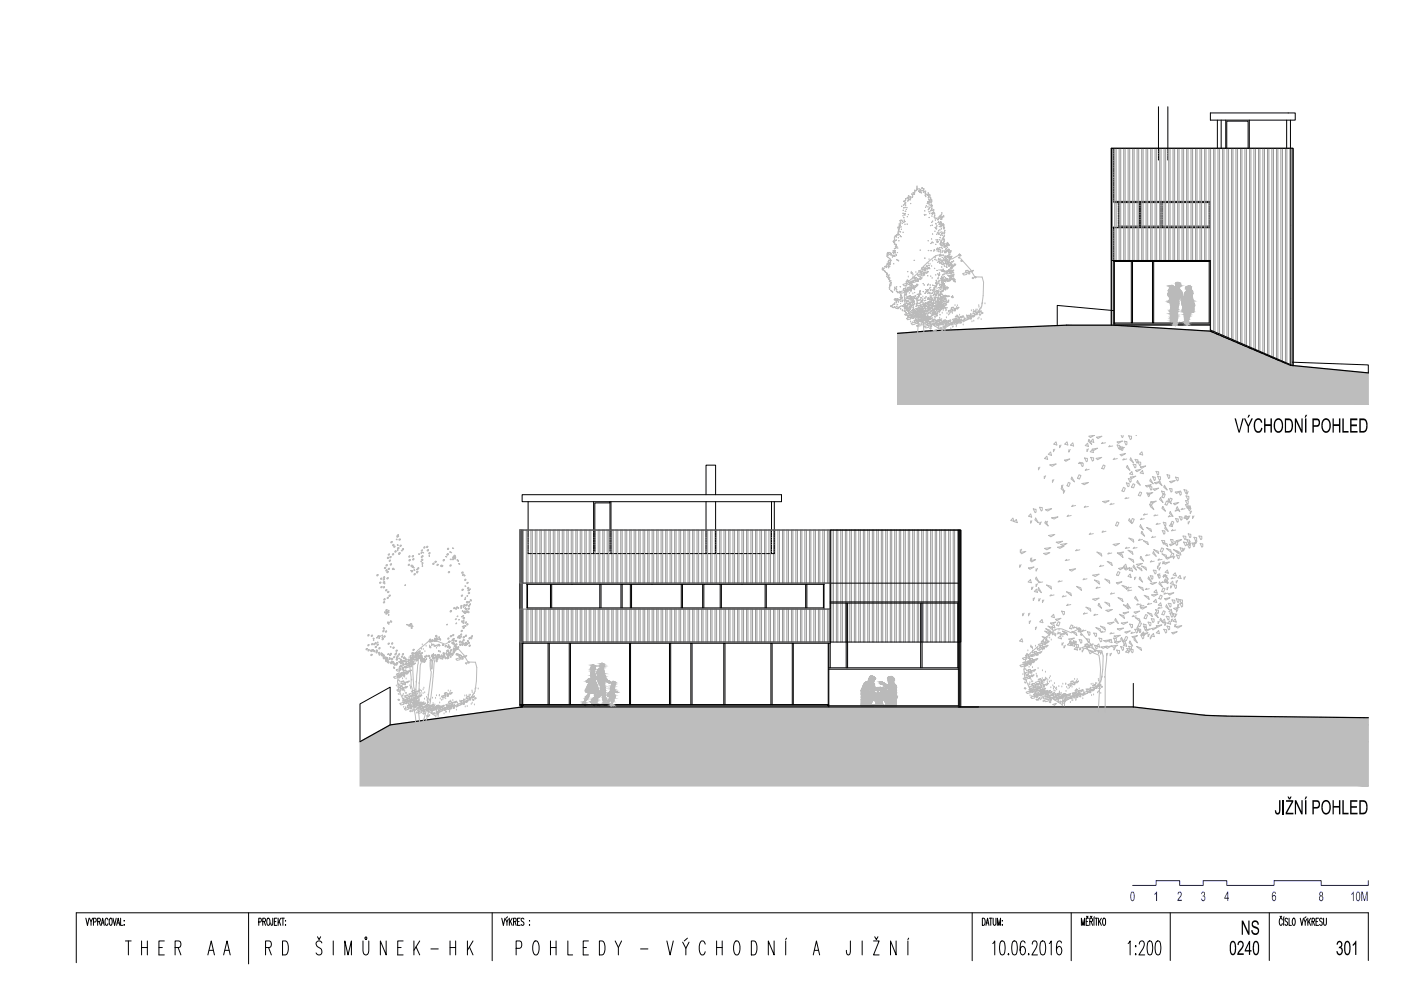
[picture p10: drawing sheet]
<svg xmlns="http://www.w3.org/2000/svg" width="297mm" height="210mm" viewBox="0 0 297 210" stroke-linecap="round" stroke-linejoin="round" font-family="sans-serif">
<g fill="none" stroke="#000" stroke-width=".21">
<path d="M235.7 31.4h38.5v46.1l-17.6-7.5v-14.8h-20.9zM235.7 31.4v37.5M236.1 31.6v.3M236.1 32.1v.4M236.1 32.6v.4M236.1 33.1v.4M236.1 33.6v.3M236.1 34.1v.3M236.1 34.6v.4M236.1 35.1v.4M236.1 35.6v.4M236.1 36.1v.3"/>
<path d="M236.1 36.6v.3M236.1 37.1v.4M236.1 37.7v.3M236.1 38.1v.4M236.1 38.6v.4M236.1 39.1v.3M236.1 39.6v.3M245.6 22.6v8.8M245.6 31.6v.3M245.6 32.1v.4M245.6 32.6v.4M245.6 33.1v.4"/>
<path d="M245.6 33.6v.3M247.6 22.6v8.8M247.6 31.6v.3M247.6 32.1v.4M247.6 32.6v.4M247.6 33.1v.4M247.6 33.6v.3M258.1 25.5v5.9M258.9 25.5v5.9M259.9 25.5v5.9M260.1 31.4v-5.7h4.5v5.7M264.9 25.5v5.9"/>
<path d="M272.8 25.5v5.9M273.6 25.5h-17v-1.6h18v1.6h-1v52M236.1 48.1v.4v-.2M236.1 42.6l20.5 .1v5.5M236.1 40.1v.4M236.1 40.6v.4M236.1 41.1v.4M236.1 41.6v.3M236.1 42.1v.3M236.1 48.6v.4M236.1 49.1v.4M236.1 49.6v.3"/>
<path d="M236.1 50.1v.3M236.1 50.6v.4M236.1 51.1v.4M236.1 51.6v.4M236.1 52.1v.4M236.1 52.6v.3M236.1 53.1v.4M236.1 53.6v.4M236.1 54.1v.4M236.1 54.6v.4M236.1 55.1v13.4M236.1 55.2h20.5"/>
<path d="M236.1 55.4h3.8M236.1 43h20.5M236.3 55.4v13.1M236.3 55.2v.2M237.1 48.2l-1.1 .1h20.6M237.1 42.7v.3M237.1 43.1v.4M237.1 43.6v.4M237.1 44.1v.4M237.1 44.6v.3M237.1 45.1v.4M237.1 45.6v.4"/>
<path d="M237.1 46.1v.4M237.1 46.6v.4M237.1 47.1v.3M237.1 47.6v.3h19.5M237.1 48.1v.1M237.1 48.2h19.5M237.2 43.1v.4M237.2 43.6v.4M237.2 44.1v.4M237.2 44.6v.3M237.2 45.1v.4M237.2 45.6v.4"/>
<path d="M237.2 46.1v.4M237.2 46.6v.4M237.2 47.1v.3M237.2 47.6v.3M239.9 55.4h.2v13.1h-.2zM240.1 55.4h4.2M241.6 43.1v.4M241.6 43.6v.4M241.6 44.1v.4M241.6 44.6v.3M241.6 45.1v.4M241.6 45.6v.4"/>
<path d="M241.6 46.1v.4M241.6 46.6v.4M241.6 47.1v.3M241.6 47.6v.3M241.9 43.1v.4M241.9 43.6v.4M241.9 44.1v.4M241.9 44.6v.3M241.9 45.1v.4M241.9 45.6v.4M241.9 46.1v.4M241.9 46.6v.4"/>
<path d="M241.9 47.1v.3M241.9 47.6v.3M244.3 55.4h.3v13.1h-.3zM244.6 55.4h11.8M246.1 43.1v.4M246.1 43.6v.4M246.1 44.1v.4M246.1 44.6v.3M246.1 45.1v.4M246.1 45.6v.4M246.1 46.1v.4M246.1 46.6v.4"/>
<path d="M246.1 47.1v.3M246.1 47.6v.3M246.4 43.1v.4M246.4 43.6v.4M246.4 44.1v.4M246.4 44.6v.3M246.4 45.1v.4M246.4 45.6v.4M246.4 46.1v.4M246.4 46.6v.4M246.4 47.1v.3M246.4 47.6v.3"/>
<path d="M256.4 43.1v.4M256.4 43.6v.4M256.4 44.1v.4M256.4 44.6v.3M256.4 45.1v.4M256.4 45.6v.4M256.4 46.1v.4M256.4 46.6v.4M256.4 47.1v.3M256.4 47.6v.3M256.6 55.4h-.2v13.1h-11.8M256.6 48.2v22l.6 .3"/>
<path d="M273.6 47.7l.1 .1M235.6 68.9v-37.5h38.6v46.1M236.1 65.9l-11.9-1.1v4.2M236.3 68.5v.2M239.9 68.5h-3.8v.2M240.1 68.5h4.2M256.6 68.7h-20.5v.2h20.5M257.6 70.6l.8 .4M258.8 71.1l.7 .4M258.9 71.1v.1M259.9 71.6l.8 .4M261.1 72.1l.8 .4"/>
<path d="M262.3 72.6l.8 .4M263.4 73.1l.8 .4M264.6 73.6l.8 .4M265.8 74.1l.8 .4M267 74.6l.8 .4M268.1 75.1l.8 .4M269.3 75.6l.8 .4M270.5 76.1l.8 .4M271.7 76.6l.8 .3M273.6 76.8l16.5 .6v1.7M273.6 63.2l.1 .1M110.4 112.4v37.1h.3"/>
<path d="M110.7 104.9h55v1.5h-55zM110.7 112.4v37h-.5M112 106.4v6M112 112.6v.3M112 113v.4M112 113.5v.4M112 114v.4M112 114.5v.4M112 115v.4M112 115.6v.3M112 116v.4M112 116.5v.4"/>
<path d="M112 117v.4h.7M113 117.4h.6M114 117.4h.6M114.9 117.4h.6M115.9 117.4h.6M116.8 117.4h.6M117.8 117.4h.6M118.7 117.4h.6M119.7 117.4h.6M120.6 117.4h.6M121.6 117.4h.6M122.5 117.4h.6"/>
<path d="M123.5 117.4h.6M124.4 117.4h.7M125.4 117.4h.6M125.9 106.4v6M125.9 112.6v.3M125.9 113v.4M125.9 113.5v.4M125.9 114v.4M125.9 114.5v.4M125.9 115v.4M125.9 115.6v.3M125.9 116v.4"/>
<path d="M125.9 116.5v.4M125.9 117v.4M126.1 112.6v.3M126.1 113v.4M126.1 113.5v.4M126.1 114v.4M126.1 114.5v.4M126.1 115v.4M126.1 115.6v.3M126.1 116v.4M126.1 116.5v.4M126.3 117.4h.7"/>
<path d="M127.3 117.4h.6M128.2 117.4h.7M129.2 117.4h.6M129.3 106.4v.2h-3.2v5.8M129.3 106.6v5.8M129.3 112.6v.3M129.3 113v.4M129.3 113.5v.4M129.3 114v.4M129.3 114.5v.4M129.3 115v.4M129.3 115.6v.3"/>
<path d="M129.3 116v.4M129.3 116.5v.4M129.5 106.4v6M129.5 112.6v.3M129.5 113v.4M129.5 113.5v.4M129.5 114v.4M129.5 114.5v.4M129.5 115v.4M129.5 115.6v.3M129.5 116v.4M129.5 116.5v.4"/>
<path d="M129.5 117v.4M130.1 117.4h.7M131.1 117.4h.6M132 117.4h.7M133 117.4h.6M133.9 117.4h.7M134.9 117.4h.7M135.8 117.4h.7M136.8 117.4h.7M137.8 117.4h.6M138.7 117.4h.7M139.7 117.4h.6"/>
<path d="M140.6 117.4h.7M141.6 117.4h.6M142.5 117.4h.7M143.5 117.4h.6M144.4 117.4h.7M145.4 117.4h.6M146.3 117.4h.7M147.3 117.4h.6M148.3 117.4h.6M149.2 117.4h.6M149.7 104.9v-6.3h2v6.3M149.7 106.4v6"/>
<path d="M149.7 112.6v.3M149.7 113v.4M149.7 113.5v.4M149.7 114v.4M149.7 114.5v.4M149.7 115v.4M149.7 115.6v.3M149.7 116v.4M149.7 116.5v.4M149.7 117v.4M150.2 117.4h.6M151.7 106.4v6"/>
<path d="M151.7 112.6v.3M151.7 113v.4M151.7 113.5v.4M151.7 114v.4M151.7 114.5v.4M151.7 115v.4M151.7 115.6v.3M151.7 116v.4M151.7 116.5v.4M151.7 117v.4h-.6M152.1 117.4h.6M153 117.4h.6"/>
<path d="M154 117.4h.6M154.9 117.4h.6M155.9 117.4h.6M156.8 117.4h.6M157.8 117.4h.6M158.7 117.4h.6M159.7 117.4h.6M160.6 117.4h.6M161.6 117.4h.6M162.5 117.4h.7M163.6 106.4v6M163.6 112.6v.3"/>
<path d="M163.6 113v.4M163.6 113.5v.4M163.6 114v.4M163.6 114.5v.4M163.6 115v.4M163.6 115.6v.3M163.6 116v.4M163.6 116.5v.4M163.6 117v.4M164.2 106.4v6M164.2 112.6v.3M164.2 113v.4"/>
<path d="M164.2 113.5v.4M164.2 114v.4M164.2 114.5v.4M164.2 115v.4M164.2 115.6v.3M164.2 116v.4M164.2 116.5v.4M164.2 117v.4h-.7M176 112.4h27.7v23.7h-27.7zM203.2 112.4v37.2h-27.5v-.2h-.2v.2M203.5 112.4h-93.3v37.1h.2M110.7 136.1h.3"/>
<path d="M110.7 123.6h92.5M110.8 136.4v13M111 136.4h5.2M111.7 123.9h15.5M111.7 123.6v5.3h62.9v-5M111.7 129.1h64.3M111.8 123.9v5M116.2 136.4h.3v13h-.3M116.2 136.4v13M116.5 136.4h4.2M116.7 123.9v5M117 123.9v5"/>
<path d="M120.7 136.4h.2v13h-.2M120.7 136.4v13M120.9 136.4h12.6M127.4 123.9h-.2v5M127.4 123.9h4.3M127.4 123.9v5M131.9 128.9v-5h1.7v5M131.9 123.9h-.2v5M133.5 136.4h.2v13h-.2M133.5 136.4v13M133.6 123.9h.3v5M133.7 136.4h8.2"/>
<path d="M133.9 123.9h10.5M141.9 136.4h.3v13h-.3M141.9 136.4v13M142.2 136.4h4.3M144.7 123.9h-.3v5M144.7 123.9h4.3M144.7 123.9v5M146.5 136.4h.2v13h-.2M146.5 136.4v13M146.7 136.4h6.8M149.2 128.9v-5h3.5v5M149.2 123.9h-.2v5"/>
<path d="M152.7 123.9h.3v5M153 123.9h17.8M153.5 136.4h.2v13h-.2M153.5 136.4v13M153.7 136.4h9.7M162.2 123.9v5M162.5 123.9v5M163.4 136.4h.3v13h-.3M163.4 136.4v13M163.7 136.4h4.3M168 136.4h.2v13h-.2M168 136.4v13"/>
<path d="M168.2 136.4h7.8M171.1 123.9h-.3v5M171.1 123.9v5M171.1 123.9h3.6M174.7 123.6v5.5M175.6 136.4v13M175.7 136.4v13M176 136.1h-65v.3h-.3M176 127.9h27.1v13.7h-27.4M176 123.6v18M176 127.6h27.2M179.4 127.9v13.7"/>
<path d="M179.7 127.9v13.7M195.2 127.9v13.7M195.5 127.9v13.7M82.7 153.7v-8l-6.4 3.6v8M110.4 149.9h.3v-.3h65v.3M110.4 149.9l-.2 .1M110.4 149.9h.1M111 149.6v-.2h-.3l-.1 .3M111 149.4h5.2M116.5 149.4h4.2M120.9 149.4h12.6M133.7 149.4h8.2"/>
<path d="M142.2 149.4h4.3M146.7 149.4h6.8M153.7 149.4h9.7M163.7 149.4h4.3M168.2 149.4h7.3M175.7 141.9h27.5M203.5 149.9v-37.5h.2v37.5M240.3 144.9v5M18.2 194.7l.3 1.5 .4-1.5M19 194.7l.3 .7v.8M19.6 194.7l-.3 .7M19.8 195.5h.4l.2-.2v-.3l-.2-.3h-.4v1.5"/>
<path d="M20.7 195.4l.6-.1v-.3l-.2-.3h-.4v1.5M21 195.4l.3 .8M21.5 196.2l.3-1.5 .3 1.5M21.6 195.7h.4M22.9 195.1l-.2-.4a.88 .88 0 0 0 0 1.5l.2-.4M23.4 194.7a.97 .97 0 0 1 .2 1.4v.1a.99 .99 0 0 1-.2-1.5zM24 194.7l.3 1.5 .3-1.5M24.7 196.2l.4-1.5 .3 1.5M24.8 195.7h.5M25.6 194.7v1.5h.5M26.3 195.2v.1zM26.3 196v.2z"/>
<path d="M26.6 199.5h1.2M27.2 199.5v3M30 199.5v3M31.2 199.5v3M34.8 199.5h-1.1v3h1.1M52.7 193.5v10.9M54.9 195.5h.3l.2-.2v-.3l-.2-.3h-.3v1.5M55.7 195.4l.6-.1v-.3l-.2-.3h-.4v1.5M56 195.4l.3 .8M56.8 194.7a.88 .88 0 0 1 0 1.5 1.23 1.23 0 0 1 0-1.5zM57.8 194.7v1.1l-.1 .4-.2-.1-.1-.4M58.2 195.4h.3"/>
<path d="M58.7 194.7h-.5v1.5h.5M59 194.7v1.5M59.2 195.3l.3 .9M59.5 194.7l-.5 1M59.7 194.7h.6M59.9 199.5h.6a2.03 2.03 0 0 1 .5 2.5l-.5 .5h-.6zM60 194.7v1.5M60.5 195.2v.1zM60.5 196v.2zM67.3 198.6l.3 .6 .4-.6M68.2 199.9a.66 .66 0 0 0-1-.2 .66 .66 0 0 0 .2 1.1l.5 .3a.76 .76 0 0 1 .3 .8 .76 .76 0 0 1-.7 .6l-.5-.5M70.7 199.5v3"/>
<path d="M77 199.5v2.1l.2 .7 .3 .2 .4-.2 .2-.3 .1-2.5M77.4 198.8l.2-.2 .2 .2-.2 .4-.2-.2zM81.9 199.5v3l-1.3-3v3M85.5 199.5h-1.2v3h1.2M87.8 199.5v3M89 199.5l-1.2 2M95.4 199.5v3M96.6 199.5v3M99.1 199.5v3M100.3 199.5l-1.2 2M104.4 193.5v10.2M106.4 194.7l.3 1.5 .4-1.5"/>
<path d="M107.1 194.8l.4 .7v.7M107.6 194.4l-.3 .3M107.8 194.8l-.3 .7M108 194.7v1.5M108.2 195.3l.4 .9M108.6 194.7l-.6 1M108.9 195.4l.5-.1v-.5l-.1-.1h-.4v1.5M109.2 195.4l.2 .8M109.7 195.4h.4M110.3 194.7h-.6v1.5h.6M111.1 194.9a.32 .32 0 0 0-.5-.1 .32 .32 0 0 0 .1 .5l.3 .2 .1 .5-.2 .2-.4-.2M112.3 195.2v.1z"/>
<path d="M112.3 196v.2zM113.3 199.6l.2-.1a.65 .65 0 0 1 .7 .7v1.6a.65 .65 0 0 1-.7 .7 2.46 2.46 0 0 1-.2-2.9zM116.7 199.5v3M117.9 199.5v3M120.4 199.5v3h1M124.8 199.5h-1.1v3h1.1M127.1 199.5h.6a2.03 2.03 0 0 1 .4 2.5l-.4 .5h-.6zM130.4 199.5l.7 1.4v1.6M131.8 199.5l-.7 1.4M141.4 199.5l.7 3 .6-3M144.7 199.8l.7 1.3v1.4M145.8 198.9l-.7 .6"/>
<path d="M146.1 199.8l-.7 1.3M151.9 199.5v3M153.1 199.5v3M155.9 199.6l.1-.1a.65 .65 0 0 1 .8 .7v1.6a.65 .65 0 0 1-.8 .7 2.46 2.46 0 0 1-.1-2.9zM159.3 199.5h.6a2.03 2.03 0 0 1 .4 2.5l-.4 .5h-.6zM164.1 199.5v3l-1.2-3v3M166.6 199.5v3M166.8 198.9l-.2 .3M180.3 199.5v2.3l-.2 .5-.3 .2a.83 .83 0 0 1-.3-1M182.8 199.5v3M185.2 199.5h1.2l-1.2 3h1.2M185.5 198.6l.3 .6 .3-.6"/>
<path d="M190 199.5v3l-1.2-3v3M192.5 199.5v3M192.7 198.9l-.2 .3M206.1 193.5v10.2M208.3 194.7a.85 .85 0 0 1 .4 1.4l-.4 .1zM209 196.2l.4-1.5 .3 1.5M209.2 195.7h.4M209.8 194.7h.6M210.1 194.7v1.5M210.6 194.7v1.1l.2 .4 .3-.2 .1-1.3M211.5 196.2v-1.5l.3 1.5 .3-1.5v1.5M212.2 199.6l.4-.1a1.61 1.61 0 0 1 .5 1.7l-.2 1.1-.5 .2a1.61 1.61 0 0 1-.5-1.7z"/>
<path d="M212.5 195.2v.1zM212.5 196v.2zM214.8 199.6l.4-.1a1.61 1.61 0 0 1 .5 1.7l-.3 1.1-.4 .2a1.61 1.61 0 0 1-.5-1.7zM217.3 199.9l-.3-.4-.5 .1a3.7 3.7 0 0 0 0 2.7l.3 .2a.97 .97 0 0 0 .6-.9 .97 .97 0 0 0-.6-1l-.3 .2-.2 .7M220.7 199.6l.5-.1a1.61 1.61 0 0 1 .5 1.7l-.3 1.1-.4 .2a1.51 1.51 0 0 1-.5-1.7zM225 199.9v-.3l-.3-.1-.4 .1a3.2 3.2 0 0 0 0 2.7l.2 .2a.99 .99 0 0 0 .6-.9 .99 .99 0 0 0-.6-1l-.4 .5-.1 .4M227.1 193.5v10.2M229.3 196.2v-1.5l.3 1.5 .4-1.5v1.5M230.3 195.4h.3M230.4 194.3l.1 .2 .2-.2M230.8 194.7h-.5v1.5h.5M231.1 195.4l.5-.1v-.3l-.2-.3h-.3v1.5"/>
<path d="M231.2 194.3l.2 .2 .1-.2M231.4 195.4l.2 .8M231.9 194.7v1.5M232 194.4l-.1 .1M232.2 194.7h.5M232.5 194.7v1.5M232.9 194.7v1.5M233.1 195.3l.4 .9M233.5 194.7l-.6 1M233.9 194.8l.1-.1a.93 .93 0 0 1 .3 1.4l-.1 .1a.93 .93 0 0 1-.3-1.4zM243.5 199.6l.4-.1a1.61 1.61 0 0 1 .5 1.7l-.3 1.1-.4 .2a1.61 1.61 0 0 1-.5-1.7zM245.2 199.6l.4-.1a1.61 1.61 0 0 1 .5 1.7l-.2 1.1-.5 .2a1.51 1.51 0 0 1-.5-1.7z"/>
<path d="M248.1 193.5v10.2M269.1 193.5v10.2M271.4 194.3l.2 .2 .1-.2M271.9 195.1l-.2-.4a.88 .88 0 0 0 0 1.5l.2-.4M272.2 194.7v1.5M272.2 194.4v.1M273 194.9l-.1-.1a.31 .31 0 0 0-.4 .1 .31 .31 0 0 0 .1 .4l.3 .2 .1 .5-.2 .2-.3-.2M273.3 194.7v1.5h.5M274.2 194.8v-.1a1.01 1.01 0 0 1 .3 1.4l-.1 .1a.93 .93 0 0 1-.2-1.4zM275.7 194.7l.3 1.5 .4-1.5M276.4 194.8l.3 .7v.7M276.9 194.4l-.3 .3"/>
<path d="M277.1 194.8l-.4 .7M277.3 194.7v1.5M277.5 195.3l.4 .9M277.9 194.7l-.6 1M278.2 195.4l.5-.1v-.3l-.2-.3h-.3v1.5M278.4 195.4l.3 .8M279 195.4h.4M279.6 194.7h-.6v1.5h.6M280.3 194.9v-.1a.33 .33 0 0 0-.5 0 .33 .33 0 0 0 .2 .5l.3 .2v.5l-.1 .2-.4-.2M280.6 194.7v1.1l.3 .4 .3-.2v-1.3M30 200.9h1.2M33.7 200.9h.7"/>
<path d="M37.1 200.9h.8a.78 .78 0 0 0 .5-.7 .78 .78 0 0 0-.5-.7h-.8v3M37.8 200.9l.6 1.6M44.1 202.5l.7-3 .7 3M44.4 201.5h.8M47.4 202.5l.7-3 .7 3M47.7 201.5h.9M56.3 200.9h.8a.78 .78 0 0 0 .4-.7 .78 .78 0 0 0-.4-.7h-.8v3M56.9 200.9l.6 1.6M73.1 202.5v-3l.7 3 .7-3v3M84.3 200.9h.7M88.2 200.8l.8 1.7M91.4 201.2h1.5"/>
<path d="M95.4 200.9h1.2M99.5 200.8l.8 1.7M109.4 201.1h.8a.91 .91 0 0 0 0-1.6h-.8v3M116.7 200.9h1.2M123.7 200.9h.6M135.8 201.2h1.6M149.5 200.2a.65 .65 0 0 0-.7-.7 2.33 2.33 0 0 0 0 3 .65 .65 0 0 0 .7-.7M151.9 200.9h1.2M172.4 202.5l.7-3 .7 3M172.7 201.5h.8M210.5 200.1l.4-.6v3M213.7 202.3l.1-.1 .1 .1-.1 .2z"/>
<path d="M218.1 202.2v.3zM218.9 200.2v-.4l.3-.3h.3l.3 .3a1.43 1.43 0 0 1-.2 1.3l-.8 1.4h1.2M222.5 200.1l.4-.6v3M239.2 200.1l.4-.6v3M240.8 200.5v.3zM240.8 202.2v.3zM241.6 200.2v-.1a.55 .55 0 0 1 .3-.5 .55 .55 0 0 1 .5 0l.1 .2a1.43 1.43 0 0 1-.1 1.3l-.9 1.4h1.2M290.1 203.7v-10.2h-273.9v10.6"/>
</g>
<g fill="#bdbdbd" stroke="#bdbdbd" stroke-width=".21">
<path d="M197.4 70.1h57.7l-29-1.2zM226.1 68.9h10l19 1.2z"/>
<path d="M196.2 70.2h60.4zM197.4 70.1l59.2 .1z"/>
<path d="M190.3 70.7h67.4l-61.5-.5zM196.2 70.2h60.4l1.1 .5z"/>
<path d="M190.3 70.7v6.8h83.3zM190.3 70.7h67.4l15.9 6.8z"/>
<path d="M190.3 77.5v1.6h99.8zM190.3 77.5h83.3l16.5 1.6z"/>
<path d="M190.3 79.1v6.7h99.8zM190.3 79.1h99.8v6.7z"/>
<path d="M97.7 151.7h157.8l-144.8-1.8zM110.7 149.9h129.6l15.2 1.8z"/>
<path d="M96.4 151.8h163.7l-162.4-.1zM97.7 151.7h157.8l4.6 .1z"/>
<path d="M93.8 152.2h196.3l-193.7-.4zM96.4 151.8h163.7l30 .4z"/>
<path d="M82.7 153.7h207.4l-196.3-1.5zM93.8 152.2h196.3v1.5z"/>
<path d="M76.3 157.3h213.8l-207.4-3.6zM82.7 153.7h207.4v3.6z"/>
<path d="M76.3 157.3v9.4h213.8zM76.3 157.3h213.8v9.4z"/>
</g>
<path d="M190.3 70.7l7.1-.6 28.7-1.2h10l20.5 1.3 17 7.3 16.5 1.6M290.1 152.2l-34.6-.5-15.2-1.8h-129.6l-28 3.8-6.4 3.6" fill="none" stroke="#000" stroke-width=".25"/>
<g fill="none" stroke="#bababa" stroke-width=".21">
<path d="M194.4 39.9h.1zM194.4 39.5h.1M194.4 39.9h.1M195.5 39.8h.1zM195.5 39.9h.1zM195.8 40h.1zM187 57.1h.2zM187.1 56.8l.1 .1zM187.2 57.3h.1zM187.3 57.1h.1M187.4 56.8h.1M187.5 57.4h.1"/>
<path d="M187.5 56.5l.2 .1zM187.6 57.5l.1 .1zM187.7 56.5h.1zM187.7 57.7l.1 .1zM187.9 56.7h.1zM187.9 56.4h.1M187.9 57.9h.1zM188 56.4h.1zM188 58.2h.1M188 58.6h.1M188 54l.2 .1zM188 54.3h.1"/>
<path d="M188 56l.2 .1zM188 58l.2-.1zM188 58.2h.2zM188.1 53.7h.1M188.1 55.8h.1zM188.1 58.1h.1M188.1 53.9h.2zM188.1 54.1l.2 .1zM188.1 58.8h.2zM188.2 58.2h.1M188.2 53.5h.1M188.2 54.2h.1"/>
<path d="M188.3 55.9h.1M188.3 58.4h.1M188.3 54.6h.1M188.3 55.4h.1zM188.3 56.4h.1zM188.3 58.9h.1zM188.3 53.6h.1M188.3 53.7h.1M188.3 55.6l.2 .1zM188.3 56.5h.1M188.3 56.8l.2-.1zM188.3 59h.1"/>
<path d="M188.4 54.6h.1M188.4 58.7h.1zM188.4 53.8h.1M188.4 53.5l.2 .1zM188.4 55.2h.1M188.4 56h.2zM188.4 56.2h.2zM188.4 59.2l.2-.1zM188.5 58.3h.1M188.5 56h.1zM188.6 53.5l.1 .1zM188.6 55.2l.1 .1z"/>
<path d="M188.6 55.7l.1 .1zM188.6 59.7h.1zM188.5 59.3h.1M188.6 55.9l.1 .1zM188.6 58.9l.1 .1zM188.6 56.5h.1M188.6 54.8l.2 .1zM188.6 59.5l.2 .1zM188.7 54h.1M188.8 56h.1M188.8 53.7h.1zM188.8 55h.1"/>
<path d="M188.8 55.4h.1M188.8 55.7h.1M188.8 55.2h.2zM188.8 59.5h.1M188.9 53.8h.1zM188.9 59.9h.1zM188.9 54h.1M189.1 54h.1M189.2 54.2h.1zM189.2 54.5h.1M189.3 53.2h.1zM189.3 53.5h.1z"/>
<path d="M189.4 51.2h.1zM189.4 54.3h.1zM189.4 51.1h.2zM189.4 53.8h.2zM189.5 51.4l.1-.1zM189.5 53.2h.1zM189.5 54.3h.1zM189.5 55.9h.1M189.5 51.1h.2zM189.6 53.5h.1M189.6 50.3l.1-.1zM189.6 50.7h.1z"/>
<path d="M189.6 51.5h.1zM189.6 51.7h.1zM189.6 52.7h.1M189.6 53.3h.1zM189.6 54.1h.1M189.7 50.8h.1M189.7 53.3h.1M189.7 53.2l.1-.1zM189.7 54.3h.1M189.7 51l.2 .1zM189.8 50h.1M189.8 51.8h.1"/>
<path d="M189.8 53.2h.1M189.8 52.6h.1M189.9 53.6h.1M189.9 49.9l.1 .1zM189.8 52.3h.1M189.9 52.1h.1M190 53.9h.1M190 54.1h.1M190 52h.1M190 50.9h.1M190 49.8l.2 .1zM190 50.2h.1"/>
<path d="M190 51.8h.1M190.1 52.5h.1M190.1 55.1h.1M190.2 49.8h.1M190.2 52.3h.1M190.2 55.1h.1M190.3 53.5h.1M190.3 52.6h.1M190.4 48.2h.1zM190.4 48.3l.1 .1zM190.4 49.4h.1zM190.4 49.8h.1z"/>
<path d="M190.4 49.1l.1 .1zM190.4 49.6h.1zM190.4 49.7l.1 .1zM190.4 55.2h.1zM190.5 48.8h.1zM190.5 50.4h.1M190.5 48.1l.1 .1zM190.5 49l.1 .1zM190.5 49.1h.1zM190.5 55.3h.1M190.5 48.6h.1M190.5 48.7h.1"/>
<path d="M190.5 49h.1M190.6 51h.1M190.6 47.5h.1M190.6 47.7h.2zM190.7 48.2h.1zM190.7 48.4h.1M190.7 49.7h.1M190.7 48.1l.1 .1zM190.8 46.8l.1-.1zM190.8 49.1h.1M190.8 47.1l.2-.1zM190.9 50h.1"/>
<path d="M190.9 47.5h.1M190.9 47.8h.1M190.9 49.1h.1M190.9 47.2l.2 .1zM191 46.7h.1M191.1 48.1h.1M191.1 50.2h.1M191.1 48.6h.1M191.1 43.7l.2 .1zM191.2 46.7h.1zM191.3 47.3h.1M191.3 46.9l.1 .1z"/>
<path d="M191.4 45.2h.2zM191.4 45.7h.1M191.5 49.2h.1M191.5 44.6h.1M191.5 43.5h.1zM191.6 42.7h.1zM191.6 44.1h.1M191.6 46.1l.1 .1zM191.6 47.1h.1M191.6 44h.1M191.6 45.3h.2zM191.7 45.4h.1z"/>
<path d="M191.7 46.7h.1M191.7 42.6h.1M191.7 46.9h.1M191.8 42.8h.1zM191.8 43.3h.1M191.8 44h.1M191.9 45.6h.1M191.9 46.9h.1M191.9 47.5h.1M191.9 43.2l.1 .1zM191.9 44.8h.1M191.9 42.5h.1"/>
<path d="M191.9 43l.2-.1zM191.9 43.5h.2zM191.9 45.3h.1M192 42.2h.1zM192 43.9h.1M192 44.8h.1M192 42.1h.2zM192.2 44.4h.1M192.3 44h.1M192.3 47.5l.1 .1zM192.4 41.9l.1 .1zM192.4 41.9h.1z"/>
<path d="M192.4 45.9h.1M192.4 57.6h.1zM192.4 59.5h.1M192.4 42.6h.1M192.6 41.8h.1M192.6 42.4h.1M192.6 45.5h.1M192.6 42.3h.1M192.6 42.1h.1M192.6 41.5h.1M192.6 58.7h.1M192.6 42.2l.1 .1z"/>
<path d="M192.6 59.5l-.5 .3 .5-.2M192.7 41.6h.1M192.7 59.8l.3 .1-.2 .2-.2-.2 .1-.1M192.8 42.2l.2 .1zM192.9 41.8l.1 .1zM192.9 42.4l.1-.1zM193 41.7h.1zM193 42.1h.1zM193.1 43.1h.1M193.1 59.8h.1M193.2 57.7h.1M193.2 59.6l1-.3-.1 .5-.6 .1z"/>
<path d="M193.3 57.7l.2 .2-.2 .1-.2-.1 .2-.1M193.3 41.1h.1M193.3 41.8l.2 .1zM193.4 41.3l.1-.1zM193.4 41.7h.1M193.5 41.2h.1zM193.5 41.6h.1M193.5 58.2h.1M193.5 58.4h.1M193.5 58.9h.1M193.5 59.2h.1M193.6 40.8h.1"/>
<path d="M193.6 59.9h.1M193.6 59h.1M193.7 41.1l.1 .1zM193.7 59.5l-.7 .3 .4 .2 .4-.4M193.8 40.9l.1 .1zM193.8 41.1l.1 .1zM193.8 55.1l.1 .1zM193.9 58.7h.1M193.9 40.3l.2 .1zM193.9 40.7l.1 .1zM194 59.4h.1zM194 58.9h.4l-.6 .2z"/>
<path d="M194.1 40.5h.1zM194.2 57.8h.1M194.3 40.3h.1M194.3 59.6h.1M194.4 59.3l.1-.2 .2 .2-.1 .1zM194.4 40.2h.1zM194.4 59.7h.1M194.6 58.2h.1M194.7 40.6l.2-.1zM194.7 59.4v.3l-.3-.1 .3-.2M194.7 57.8l-1.9 1.7-.5-.1-.6 3.4 .2 1.7 1.2 2.5M194.8 40.3l.1 .1z"/>
<path d="M194.8 40l.1 .1zM194.9 40.6h.1zM195 40.8h.1zM195.1 58.8l.1-.1zM195.1 53h.1M195.1 58.2h.1M195.1 58.7h.1M195.1 40.2h.1zM195.1 40.8l.1-.1zM195.2 40.3h.1M195.2 57.6h.1M195.2 40.6h.1"/>
<path d="M195.3 40.9h.1zM195.3 58.1l.2-.1-.1 .5-.6 .1-.3-.3 .8-.2M195.5 58.9l-.7 .2 .4 .2 .3-.4M195.5 40.4h.1M195.5 57.2l.2-.1-.1 .5-.6 .1-.3-.3 .8-.2M195.6 40.4l.1-.1zM195.7 58.6h.1M195.7 57.6h-.4l-.2 .2 .6-.2M195.7 58.3l.3-.2v.3zM195.7 58h.1M195.7 40.3h.2zM195.7 40.7h.2z"/>
<path d="M195.7 57.2h.1M195.8 40.1h.1zM195.8 56.7h.1M195.8 57.8l.2 .1-.1 .2-.2-.2 .1-.1M195.9 56.7h-.4l-.1 .2 .5-.2M196 40.6l.1-.1zM196 45.5h.1M196 45.6h.1M196 44.7h.1M196 57.9h.1M196 54.7l.2 .1zM196 56.8l.3 .2-.2 .2-.2-.2 .1-.1"/>
<path d="M196.1 40.8h.2zM196.1 41.1h.2zM196.1 41.4h.2zM196.2 41.6l.1 .1zM196.2 40.5h.1M196.2 43.9h.1M196.3 45.5h.1M196.3 56.8h.1M196.3 57.2v.3l-.4-.1 .4-.2M196.3 41.2l.1-.1zM196.3 43.7h.2zM196.4 56.5h.1"/>
<path d="M196.5 56.4h.1M196.6 56.5h.1M196.6 43.1h.1M196.6 57.3h.1M196.6 41.3h.1zM196.6 41.4h.1zM196.6 42.8h.2zM196.7 43h.1M196.7 58.4h.1M196.7 43.8h.1M196.8 40.9h.1M196.8 41.2h.1"/>
<path d="M196.8 44.5h.1zM196.8 41.9h.1zM196.8 51h.1M196.8 57.6l-.7 .2 .4 .2 .4-.4M196.8 41.1h.1zM196.8 56.2h.1M196.8 53.1l.1 .1zM196.8 56h.1M196.9 41.5h.1M196.9 41.6h.1M196.9 42.2h.1M196.9 42.7h.1"/>
<path d="M196.9 42.4h.1M196.9 43.2h.1M196.9 44.9h.1M196.9 44.3h.1M196.9 42.9l.2 .1zM197 43.4h.1M197 46.1h.1M197 42.3h.1M197 55.1h.1M197 56.9h.1M197 44.1h.1M197 56.3h.1"/>
<path d="M197 56.7l-.7 .2 .4 .2 .4-.4M197.1 41.3h.1zM197.1 42.5h.1M197.1 57h.1zM197.1 45.3h.1M197.1 41.8h.1M197.1 42.7h.1M197.1 42.9h.1zM197.1 44.9h.1M197.2 41.5v.1zM197.1 43.9h.1M197.2 42.6h.1"/>
<path d="M197.2 56h.1M197.2 42.1h.2zM197.2 41.9h.2zM197.3 47.8h.1M197.3 42.2l.1 .1zM197.3 58.5h.1M197.4 43h.1zM197.4 44.6h.1M197.4 43.6h.1M197.4 43.5h.1M197.4 51.6h.1M197.4 53.2l.1-.1z"/>
<path d="M197.4 42.4h.1M197.4 44.4h.2zM197.4 43.3h.2zM197.5 42.6l.1 .1zM197.5 42.4h.1zM197.5 44.6h.1zM197.5 42.8h.1M197.5 50.7h.1M197.5 45.2l.1 .1zM197.5 44.1l.2 .1zM197.5 43.8l.2 .1zM197.5 47.1h.1"/>
<path d="M197.5 56.5h.1M197.6 44.6h.1zM197.6 43.6h.1zM197.6 45.8h.1M197.5 51.4h.1M197.6 51.4h.1zM197.6 58.9h.1M197.7 45.4l.1 .1zM197.7 45.2l.1 .1zM197.6 47.7h.1M197.7 49.6h.1M197.7 46.9h.1"/>
<path d="M197.7 55.4h.1M197.8 45h.1zM197.8 51.5h.1M197.9 44.4h.1M197.9 45.2h.1M197.9 44.7h.1M198 44.5h.1M198 53.2h.1M198 46h.2zM198 45.2l.2-.1zM198.1 45.3h.1zM198.1 52.9l.1 .1z"/>
<path d="M198.1 56.9h.1M198.1 53h.1M198.1 45.8h.1M198.2 46.2l.1 .1zM198.2 45.6h.1M198.2 49h.1M198.2 55h.1M198.2 54.6h.1M198.2 48.2h.1M198.3 46.6h.1M198.4 47.4h.1M198.4 48.4h.1"/>
<path d="M198.4 58.3h.1M198.4 54.4h.1M198.4 51.8h.1M198.4 59.8h.1M198.5 46.3h.1zM198.5 47.5h.1M198.5 50.8h.1M198.5 59.4l.1 .1zM198.5 48h.1M198.5 48.5h.1M198.5 55.3h.1M198.6 49.6h.1"/>
<path d="M198.5 48.3h.1M198.6 60l.1-.1zM198.6 59.8h.1M198.6 47.9h.1M198.6 51.1h.1M198.6 52.9h.1M198.7 57.3h.1M198.7 53.2h.1M198.7 52.6h.1M198.7 51.4h.1zM198.8 49.3h.1M198.7 46.5h.1"/>
<path d="M198.8 50.8h.1zM198.8 55.6h.1zM198.8 51.3h.1M198.8 58.1h.1M198.8 46.6h.1M198.8 49.3l.1 .1zM198.8 51.1h.1M198.8 59h.1M198.9 59.1h.1M198.9 52.7h.1M198.8 52.6h.1M198.9 51.2h.1"/>
<path d="M198.9 46.2h.1M198.9 47.1h.1M198.9 46.5h.1M198.9 49.6h.1M198.9 49.2h.1M198.9 59.7h.1M198.9 52.9l.1 .1zM199 48.8h.1M199 55.4h.1M199 58.7h.1M199 54.9h.1M199 46.3h.1"/>
<path d="M199 47h.1M199.1 58.2h.1M199.1 58.4h.1M199.1 53h.1M199.1 47.6h.1zM199.1 52.8h.1M199.1 53.3v.1zM199.1 60h.1M199 49.6h.1M199.1 54.9h.3l-.5 .2zM199.1 46l.1-.1zM199.1 59.4h.1"/>
<path d="M199.1 57.2h.1M199.1 48l.1 .1zM199.2 59.5h.1M199.1 58.3h.1M199.2 58.1h.1M199.2 57.8h.1M199.2 47.4l.1 .1zM199.2 55.7h.1M199.2 52.5h.1M199.2 55.4h.1zM199.2 58.2h.1M199.2 54.4h.1"/>
<path d="M199.2 46.2h.1M199.2 50.8h.1M199.2 54h.1M199.2 49.6h.1M199.3 52.8h.1M199.3 48.7h.1M199.3 45.7l.1-.1zM199.3 47.2h.1M199.3 47.1h.1M199.3 49.2h.1M199.3 50.4h.1M199.3 55.6h.1"/>
<path d="M199.3 51.7h.1M199.3 46h.2zM199.3 47.7h.1M199.3 51.9h.1M199.3 53.9h.1M199.3 54.2h.1M199.3 54.1h.1M199.3 51.6h.1M199.3 53h.2zM199.4 47h.1zM199.4 45.8h.1zM199.4 49.9h.1"/>
<path d="M199.4 53.4h.1M199.4 51.3h.1M199.4 51.7l.1-.1zM199.4 59h.1M199.4 59.1h.1M199.4 46.1h.2zM199.4 47.2h.1M199.5 55.7h.1M199.4 55.2h.4l-.2 .2zM199.5 46.5l.1 .1zM199.5 47.5h.1M199.5 48l.1 .1z"/>
<path d="M199.5 48.1h.1M199.5 54.1h.1M199.5 59.5h.1M199.5 51.1h.1M199.5 51.5h.1M199.5 57.2l.1 .1zM199.5 47.1h.1zM199.5 52h.1M199.5 52.4h.1M199.5 49.8h.1M199.5 46.3h.1M199.6 47.4h.1"/>
<path d="M199.6 45.5l.1 .1zM199.6 48.5h.1M199.6 54.2v.1zM199.6 59.8h.1M199.6 46h.1M199.6 51.4h.1zM199.6 52.4h.1zM199.6 51.3h.1M199.6 51.1h.1M199.6 47.9h.1M199.6 59.1h.1M199.6 47.7h.2z"/>
<path d="M199.6 46.4h.2zM199.6 46.3h.1M199.6 45.2l.2-.1zM199.6 49.6h.1M199.6 56.6h.1M199.7 49.2h.1M199.6 51.9l.2 .1zM199.6 56h.1M199.6 58.8h.1M199.7 58.6h.1M199.6 59h.1M199.6 59.3h.1"/>
<path d="M199.6 57.5h.1M199.6 57.3h.1M199.7 46h.1M199.7 50.9h.1M199.7 55.7h.1M199.7 59.3h.1M199.7 59.6h.1M199.7 57.2h.1M199.7 47.6h.1M199.7 45.9h.2zM199.7 53.5h.1M199.7 59.7h.1"/>
<path d="M199.8 57.4h.1M199.8 46h.1M199.8 50.7h.1M199.8 53.2h.1M199.8 52.6h.1M199.8 55.4h.1M199.8 49.9h.1M199.8 59.3h.1M199.8 54.6h.1M199.8 51.5h.1M199.9 57.3h.1M199.9 58.3h.1"/>
<path d="M199.9 47.8l.1 .1zM199.9 52.1h.1M199.9 58.9h.1M199.9 49.5h.1M199.9 59.4h.1M199.9 57.5h.1M199.9 47.4l.1 .1zM199.9 59.8l.1 .1zM199.9 47.6h.1M199.9 49.3h.1M199.9 56.1h.1M199.9 59.1h.1"/>
<path d="M199.9 51.8h.2zM199.9 50.4h.1M199.9 54h.1M199.9 57.1h.1M200 57.2h.1M200 48.2h.1zM200 50.3h.1zM200 55.8h.1M200 59.8h.1M200 58.2h.1M200 59.5h.1M200 55.7h.1"/>
<path d="M200 48.2l.2 .1zM200 48l.1 .1zM200 45.7h.1M200 51.4h.2zM200 48.5h.2zM200.1 51.5h.1M200 59.4l.1 .1zM200 57.3h.1M200 55.9h.1M200 54.8h.1M200 58.2l.1 .1zM200 54.2a2.63 2.63 0 0 0-2.9 1l-1.6 1.7"/>
<path d="M200.1 47.9h.1zM200.1 47.7h.1zM200.1 50.7l.1-.1zM200.1 54.8h.1M200.1 58.9h.1M200.1 57.6h.1M200.1 57.3h.1M200.1 46h.1M200.1 53.2h.1zM200.1 51.1l.1 .1zM200.1 50.7l.1 .1zM200.1 50.1h.1z"/>
<path d="M200.1 48.5h.1zM200.1 52.4h.1M200.2 59.2h.1M200.1 58.7h.1M200.2 51.9h.1M200.2 59.6h.1zM200.2 51.8h.1zM200.2 50.9h.1zM200.2 49.6l.1-.1zM200.2 52.1h.1M200.2 59.4h.1zM200.2 56h.1"/>
<path d="M200.2 58.1h.1M200.2 48.2h.1M200.2 49.3h.1zM200.2 49.2h.1zM200.2 54.5h.1M200.2 49.9h.1M200.2 56.4h.1zM200.2 59.5h.1M200.2 57.5h.1M200.2 53.5l.2 .1zM200.2 58.6h.1M200.3 48.9h.1z"/>
<path d="M200.3 52.4h.1M200.3 52.1h.1M200.3 52.3h.1M200.3 53.2h.1M200.3 51.7h.1M200.4 59.1h.1M200.4 55.8h.1M200.4 55.9h.1M200.4 57.8h.1M200.4 59.4l.1 .1zM200.4 53.5h.1M200.4 53.3l.1 .1z"/>
<path d="M200.4 54.4h.1M200.4 55.3h.1M200.4 52.9h.1M200.4 52l.2 .1zM200.5 54.6h.1M200.5 52.1l.1 .1zM200.5 59.7l.1 .1zM200.4 58.9h.1M200.5 53.5h.1M200.5 55.4l.1 .1zM200.5 54.3h.1M200.5 55.6h.1"/>
<path d="M200.5 57.5h.1M200.5 55.1h.1M200.6 58h.1M200.5 54.9l-.6 .2 .3 .2 .4-.4M200.6 59.3h.1zM200.6 52.7h.1M200.6 53.2h.1zM200.6 54.8h.1M200.6 56.5h.1zM200.6 57.6h.1zM200.6 53.2l.1 .1zM200.6 52.2h.1"/>
<path d="M200.7 57.9h.1M200.7 59.5h.1M200.7 54.9h.1M200.7 53.4h.1M200.7 53.2h.1M200.6 52h.1M200.7 55.3h.1zM200.7 51.8h.1zM200.7 53.1h.1M200.7 56.2h.1M200.7 55.9h.1M200.7 59h.1"/>
<path d="M200.7 56.7l.1-.1zM200.7 51.7l.2-.1zM200.7 54.3l.1 .1zM200.8 57.4h.1M200.8 56.1h.1M200.7 53h.2zM200.8 57.6h.1M200.8 59.2h.1M200.8 59.5h.1M200.8 52.4h.1M200.8 51.4h.1M200.9 55.6h.1"/>
<path d="M200.8 55.4h.1M200.8 54.5h.1M200.9 57.8h.1M200.8 51.8h.1M200.9 52.1h.1zM200.9 52h.1M200.9 59.4h.1M200.9 57.5h.1M200.9 55.1h.1M200.9 59.6h.1M200.9 59.5h.1M201 59h.1"/>
<path d="M200.9 53.1l.1 .1zM201 53.2h.1zM201 51.6h.1zM201 55.3h.1M201 57.5h.1M201 57.6h.1M201 55.8h.1M201 54.4h.1M201 58.3h.1M201 59.6h.1M201 59.2h.1M201 57.9h.1"/>
<path d="M201 54.2h.1M201 52.8l.1 .1zM201 51.9h.1M201 57.4h.1M201 55.9l.1 .1zM201 54.6h.1M201 59.3l.1 .1zM201 54.4h.2zM201 58.4h.1M201.1 56.4h.1M201.1 55.8h.1M201.1 55.6h.1z"/>
<path d="M201.1 59.5l.2 .1zM201.1 53.3l.2 .1zM201.1 53.6h.2zM201.1 51.8h.2zM201.1 56.2h.1M201.1 54.5h.1M201.1 58.5h.1M201.1 57.2h.1M201.2 55.4h.1zM201.2 53.9h.1zM201.2 53h.1zM201.2 52.9h.1z"/>
<path d="M201.2 59.4h.1M201.2 54.6h.1M201.2 55.7h.1zM201.2 51.9l.1 .1zM201.3 56.1h.1M201.2 54.9h.1zM201.3 55.1l.1 .1zM201.3 54.3h.1zM201.3 57.3h.1M201.3 54.9h.1M201.3 57.9h.1M201.3 56.4h.1z"/>
<path d="M201.3 57.6h.1zM201.3 57.6h.1M201.3 59.5l.1 .1zM201.3 59.1h.1M201.3 59.3h.1M201.3 58.4h.1M201.3 54.8h.1M201.3 57.4h.1M201.3 57.1h.1M201.3 54h.2zM201.3 58.7h.1M201.4 57.5h.1"/>
<path d="M201.4 57.8h.1M201.4 59h.1M201.4 56.2h.1M201.4 54.4h.1M201.4 53.2h.1zM201.4 53.5l.1 .1zM201.4 53.6h.1M201.4 55.6h.1M201.4 56h.1M201.4 55.7h.1M201.4 54.9h.1M201.4 57h.1z"/>
<path d="M201.4 54.5h.1M201.5 59.5h.1M201.5 59.3l.1-.1zM201.5 58.9h.1M201.5 58h.1M201.5 57.4v.1zM201.5 54.6h.1M201.5 58.8v.1zM201.5 58.4v.1zM201.5 59.3v.1zM201.5 57.4h.1M201.5 57.9h.1"/>
<path d="M201.5 55.9h.1M201.5 56.8h.1M201.5 57.7h.1M201.5 58.7h.1M201.6 57h.1M201.6 56.1h.1M201.5 53.4h.1M201.6 53.2h.1zM201.6 57.6h.1M201.6 56.3h.1M201.6 54.6h.1M201.6 54.3v.2z"/>
<path d="M201.7 57.3h.1M201.7 59.2h.1M201.7 56.8h.1M201.6 59h.1M201.7 55.8l.1-.1zM201.6 54.7h.1M201.7 56.7l.1 .1zM201.7 56.5l.1 .1zM201.7 57.4h.1zM201.7 57.9h.1M201.7 56.2h.1M201.8 54.3h.1"/>
<path d="M201.8 58h.1M201.8 58.9h.1M201.8 58.3h.1M201.8 58.6h.1M201.8 57.8v.1zM201.8 56.6v.1zM201.8 56.1h.1M201.8 57h.1M201.8 56.3h.1zM201.8 56.5h.1M201.8 59.1h.2zM201.8 55.5h.1"/>
<path d="M201.9 58.3h.1M201.9 58.4h.1M201.9 57.7h.1M201.9 57.6h.1zM201.9 55.5h.1zM201.9 58.6l.2 .1zM201.9 58.4h.2zM201.9 57.6h.2zM201.9 56.6l.2 .1zM202 56.4h.1M202 59.3h.1zM202 57.3l.1 .1z"/>
<path d="M202 56.2h.1zM202 58.6h.1M202.1 57.8l.1 .1zM202.1 57.3h.1zM202.1 56.4l.1 .1zM202.1 59.5h.1M202.1 59h.2zM202.1 58.4l.2 .1zM202.1 55.3h.1M202.1 59.3h.1M202.1 56.2h.1M202.2 58.2h.1z"/>
<path d="M202.3 59.2l.1-.1zM202.3 56.3h.1zM202.3 56h.1M202.4 59.5h.1M202.4 59.7h.2zM202.4 59.3l.2 .1zM202.4 56.2h.2zM202.5 59.7h.1M202.6 56h.1M203.2 54.6l.2-.1 .1 .1-.1 .2zM203.2 54l.2-.1 .2 .1-.1 .1zM203.5 54l-1.7 .9-1.7-.7"/>
<path d="M203.6 54l.2 .2-.2 .1-.2-.1 .2-.2M203.7 54.8l2.1 2.4 .9 1.5h1.5l.3 1.1-.1 2.9-.2 2.2-1 1.6M203.9 55.1l.1 .2-.1 .1-.2-.1 .2-.1M204.9 57.8l.2-.1-.2 .5-.6 .1-.2-.3 .8-.2M205.2 57.3l-.5 .2 .5-.2M205.4 57.5l.2 .1-.2 .2-.2-.2 .2-.1M205.6 57.8v.3l-.4-.1 .4-.1M206.2 58.8l.3 .2-.2 .1-.2-.1 .1-.2M206.4 57.3l-.7 .2 .3 .2 .4-.4M206.8 58.6l.2 .2-.2 .1-.2-.1 .2-.1M188.6 61v.1zM188.6 61.3h.1z"/>
<path d="M188.6 60.4l.1 .1zM188.6 60.8h.1zM188.7 60.5h.1zM188.7 60.1h.1zM188.8 60.1h.1M188.8 60.5l.1 .1zM188.8 64.9h.1zM188.8 61.6h.1M188.9 60.2h.1M188.9 65h.2zM189 61.7h.1M189 64.8h.1"/>
<path d="M189.1 61.8h.1M189.1 64.8h.2zM189.2 61.9h.1zM189.2 65.1l.1 .1zM189.3 64.5l.1 .1zM189.4 65.2h.1zM189.4 64.5h.2zM189.5 64.5h.2zM189.6 61.5l.1-.1zM189.6 63.5h.1zM189.6 63.6h.1M189.6 65.1l.1-.1z"/>
<path d="M189.7 60.9h.1zM189.7 64.2h.1M189.7 64.5h.1M189.7 63.4h.1zM189.7 65.1h.1M189.7 61.2l.2-.1zM189.8 63.4h.1M189.8 63.4h.1zM189.8 65.3h.1M189.9 63.7h.1M190 61.1h.1M190 63.9h.1"/>
<path d="M190 64.2h.1M190 60.8h.2zM190 61.3h.1M190 61.7h.1M190 64h.1M190.1 63.5h.1M190.1 61.4h.1M190.1 65.3h.1M190.1 64.9h.1M190.2 63.3l.1 .1zM190.1 63.6h.1M190.2 61.8h.1"/>
<path d="M190.2 63.4h.1M190.2 64.6l.1-.1zM190.2 61.9h.2zM190.3 62h.1zM190.3 63.7h.2zM190.3 65.4h.2zM190.4 63.4h.1zM190.4 65.1l.1 .1zM190.4 64h.1zM190.5 65.3h.1M190.5 62h.1M190.6 63.5l.1 .1z"/>
<path d="M190.7 61.8h.1M190.7 62.1h.1M190.7 65.1h.1zM190.8 61.9h.1M190.7 63.6h.1M190.8 63.1h.2zM190.8 60.8h.2zM190.9 62.1h.1M190.9 63h.1M190.9 63.5h.1M190.9 65.5l.1-.1zM190.9 63.8h.1"/>
<path d="M190.9 61.8l1-.3-.2 .5-.6 .2zM190.9 64.3h.1M190.9 64.9l.2 .1zM191 62.4h.1M191 62.6h.1M191 63.3l.1 .1zM191.1 62.7l.1 .1zM191 62.9h.1M191.1 63.1h.1M191.3 63.9h.1M191.3 63.4h.1M191.2 64.8l.1 .1z"/>
<path d="M191.3 65.7l.1 .1zM191.3 63h.1M191.3 63.7h.1M191.3 65.9h.2zM191.4 65h.1M191.5 63.8h.1M191.6 64.9h.1M191.7 66h.1M191.8 64.5h.1M191.7 65.5h.1M191.7 65.2h.1M191.7 65h.1"/>
<path d="M191.7 61.6l1-.3-.1 .5-.6 .1zM191.8 63.1h.1zM191.9 63.7h.1M191.8 65.3l.1 .1zM191.8 63.4h.1M191.8 64h.1M191.9 65.8v.1zM191.9 63.7v.1zM191.9 64.9l.1-.1zM191.9 65.3l.1 .1zM191.9 65.5h.1M191.9 62.6h.1"/>
<path d="M191.9 66.1h.1M191.9 65h.2zM191.9 66.5l.3 .2-.2 .1-.2-.1 .1-.1M192 65.2h.1M192 61.1l-.4 .1-.1 .2 .5-.2M192 61.8l.4-.1v.2zM192.1 66.2l.1 .1zM192.1 62.1h.1M192.1 62.4l.1 .1zM192.1 65.6h.1M192.1 62.3l.1 .1zM192.1 61.8h.1"/>
<path d="M192.1 62.8h.1M192.2 64.2h.1M192.2 65.4h.1M192.2 66.7h.1zM192.2 65.6h.1M192.2 65.3l.1 .1zM192.2 63.2l.1 .1zM192.2 61.3l.2 .2-.2 .1-.2-.1 .2-.1M192.2 60.1l.2-.1-.1 .5-.6 .1-.3-.3 .8-.2M192.2 66.8h.2zM192.2 65h.2zM192.3 66.5h.1"/>
<path d="M192.3 65.2h.1zM192.3 65.3h.1zM192.3 65.1h.1M192.3 63h.1M192.3 63.1h.1M192.3 65.8l.1 .1zM192.3 64.3h.3l-.2 .5-.6 .1-.2-.3 .8-.3M192.4 66.9l.1 .1zM192.4 65.7h.1M192.4 63h.1zM192.4 61.1l1-.3-.2 .5-.6 .1zM192.4 67.2h.1"/>
<path d="M192.4 64.7h.1zM192.4 64.5h.1zM192.4 63.8l.1 .1zM192.5 67.3h.1zM192.5 65.9h.1M192.5 64.4l.1 .1zM192.5 65.9h.1zM192.5 65.3l.2 .1zM192.6 67h.1zM192.6 65.9l.1 .1zM192.7 66.5h.1M192.7 66.2h.1"/>
<path d="M192.7 65.7h.1M192.7 65.5h.1M192.7 63.2l.2-.1-.2 .5-.5 .1-.3-.3 .8-.2M192.7 66.6h.1zM192.7 64.3l.1 .1zM192.7 63.8l-.4 .1-.1 .2 .5-.2M192.7 65.2h.1M192.7 65.2h.2zM192.7 65h.2zM192.8 65.9h.1M192.8 62.2h.1M192.9 66.8l.1 .1z"/>
<path d="M192.9 65.9h.1M192.9 64l.2 .2-.2 .1-.2-.1 .2-.1M192.9 60.9h-.4l-.2 .2 .6-.2M193 64.6h.1M193 64.8h.1M193 65.3h.1zM193 65.5h.1M193 65.3l.1 .1zM193 62.7l.1 .1zM193 60.6h.1M193 67.3l.2-.1-.2 .4-.6 .2-.2-.3 .8-.2M193 60.1v.3l-.4-.1 .4-.2"/>
<path d="M193 65.6h.1M193 66h.1M193 65.2l.1 .1zM193 63.4h.1M193 68.3h.1M193 67.6h.1M193 62.7l-.5 .2 .5-.1M193 63.1l.2-.2 .2 .2-.1 .1zM193 61.1l.3 .1-.2 .2-.2-.2 .1-.1M193.1 63.8h.1M193.1 64.3v.3h-.4l.4-.2M193.1 66.7h.2z"/>
<path d="M193.1 64.6h.1M193.1 60h.2zM193.1 65l.2 .1zM193.1 61.9h.1M193.1 61.1l-.7 .3 .4 .1 .4-.3M193.1 60.4h.4l-.5 .2zM193.2 66.8l.1 .1zM193.2 63.5h.1M193.2 66.2h.1M193.2 60.8l.1 .1zM193.3 60.1h.1zM193.3 66h.1"/>
<path d="M193.3 64.9h.1M193.3 61.4v.3l-.4-.1 .4-.2M193.3 61h.1M193.4 63.6h.1M193.3 66.7l-.3 .1-.2 .2 .5-.2M193.4 66.6h.1M193.4 65.3h.1M193.4 66.1h.1M193.4 64h.1M193.4 66.3h.1M193.4 64.7h.1M193.4 64.4h.1"/>
<path d="M193.4 68.4h.1M193.4 67h.1M193.4 63.2v.3l-.4-.1 .4-.2M193.5 66.2h.1zM193.5 63.7l.1-.1zM193.5 64.8h.1zM193.5 65.6l.1 .1zM193.5 67l.2 .1-.2 .2-.2-.2 .2-.1M193.5 60.7h.3l-.1 .2zM193.5 65.6h.2zM193.5 63.8h.1M193.5 62.3h.1"/>
<path d="M193.5 61.1h.1M193.5 66.2l.3-.1-.1 .5-.6 .1-.3-.3 .8-.2M193.6 64.6h.1zM193.6 60.6h.1zM193.6 65.3h.1M193.6 65.1h.1M193.7 65.1h.1M193.6 63.4h.2zM193.7 65.4h.1M193.7 66.1h.1M193.7 66.8h.1M193.7 67.3v.2h-.4l.4-.2"/>
<path d="M193.7 64.6l.1-.1zM193.7 64.1h.1M193.7 65.9h.1zM193.8 63.7h.1M193.8 65.7h.1M193.8 60.9h.1zM193.8 66.6h.1M193.8 66.4h.1zM193.8 64.2l.1 .1zM193.8 63.8l-.7 .3 .4 .1 .4-.3M193.8 61.4h.1M193.8 66h.1"/>
<path d="M193.8 63.2h.1M193.8 66.9l.3-.1-.2 .5-.6 .2-.2-.3 .8-.3M193.8 60.9v.3l-.3-.1 .3-.2M193.9 62h.1M193.9 68.4h.1M193.9 68.3h.2l-.1 .4-.6 .2-.2-.3 .8-.3M193.9 60.9l.2 .1zM193.9 68.1h.1M194 63.2h.1M194 66.2h.1zM194 65.6l-.6 .3 .6-.2M194 60.9l-.7 .2 .4 .2 .4-.4"/>
<path d="M194 66.4l.1 .1zM194 60.9h.1zM194 67.4l1-.3-.1 .5-.6 .1zM194.1 67.6h.1M194.1 68h.1M194.1 65.9l.2 .1-.1 .2-.2-.2 .1-.1M194.1 62.7l-.6 .2 .3 .2 .4-.3M194.2 66.7h.1M194.2 63.4h.1M194.2 64.9l.1 .1zM194.2 65.5h.1M194.2 68.5h.1"/>
<path d="M194.2 63.2l.1 .1zM194.2 64.4l.2 .1zM194.3 66.1h.1zM194.3 66.6l.1 .1zM194.3 66.4h-.5l-.1 .3 .6-.3M194.3 66.8h.1M194.3 64.4l.1-.1zM194.3 64.5h.1M194.3 64.7h.1zM194.3 63.2h.1M194.3 67.8l-.5 .3 .5-.2M194.3 66.2v.2h-.3l.3-.2"/>
<path d="M194.4 63.4h.1M194.4 60.3l.1-.1zM194.4 63.7h.1M194.4 68.1h.1M194.4 65.6h.1M194.4 68.3h.1M194.4 66.6l.2 .1-.2 .2-.1-.2h.1M194.4 66.6h.1M194.5 62.4h.1M194.4 64.1h.1M194.4 67.5h.1M194.4 66.7l-.6 .3 .3 .1 .4-.3"/>
<path d="M194.5 66.9l.1 .1zM194.5 63.4l.1-.1zM194.5 66.3h.1zM194.5 63.3h.1M194.5 68l.1 .2-.1 .1-.2-.1 .2-.1M194.5 68.9l.1 .2-.1 .1-.2-.1 .2-.1M194.5 66h.1M194.5 64.4l.1-.1zM194.5 65.9h.1zM194.5 64.3h.1M194.5 67h.1M194.6 67h.1z"/>
<path d="M194.6 64.8h.1M194.6 66.4h.1M194.6 66.5h.1M194.6 64.3h.1M194.6 65.4h.1M194.6 66.9v.3h-.3l.3-.2M194.6 60.4l-.7 .2 .4 .2 .3-.4M194.6 66.8l-.1 4.1M194.6 63.1h.2zM194.6 62.9h.1M194.6 63h.1M194.7 62.4h.1"/>
<path d="M194.6 68.3v.3h-.3l.3-.2M194.7 66.1v.1zM194.7 66.5h.2zM194.7 62.7h.2zM194.7 62.9l.2 .1zM194.7 68.5h.1M194.7 62.5h.1M194.8 67.7l.1 .1zM194.8 67.2l.1-.1zM194.8 63.7h.1M194.8 62.8h.1zM194.8 69h.1"/>
<path d="M194.8 67.2l.1 .1zM194.9 63.6h.1M194.8 62.7h.1zM194.8 65.2h.1zM194.8 65.9h.1zM194.8 65.8h.1zM194.9 65.8h.1zM194.9 62.4h.1M194.9 69.2h.1M194.9 65.2l.2-.1-.1 .5-.6 .1-.3-.3 .8-.2M194.9 65.3h.1M194.9 64.3h.1"/>
<path d="M194.9 66.6h.1M194.9 66.7h.1M194.9 67.2h.2zM194.9 66.2h.1M194.9 66.1h.1M194.9 62.3h.1M194.9 65.7l.2 .1zM194.9 62.6h.1M195 67.3h.1M195 62.2l.1 .1zM195 65.4h.1zM195 65.5h.1z"/>
<path d="M194.9 65.6h.1M195 62h.1M195 61.8h.1M195 66h.2zM195 62.4h.2zM195.1 61.6h.1M195 68.8h.1M195 68.9h.1M195 66.8h.1M195.1 68.1h.1zM195.1 65.5h.1M195.1 64.2h.1z"/>
<path d="M195.1 61.8h.1M195.1 68.2h.1M195.1 65.6l-.7 .3 .4 .2 .3-.4M195.2 64.9h.1M195.1 66.3h.1M195.1 66.2h.1zM195.1 66.1l.1 .1zM195.2 67h.1M195.2 66.8h.1M195.2 66.7l-.6 .2 .6-.2M195.2 67l.1-.1 .2 .1-.1 .2zM195.2 63.2h.1"/>
<path d="M195.2 64h.1M195.2 63.5l.1 .1zM195.2 66.3h.1M195.2 65.9h.1M195.2 62.3h.1M195.2 67.6h.3l-.2 .5-.6 .1-.2-.3 .8-.3M195.2 66.6h.1M195.2 65h.1M195.2 64.6h.1M195.2 63.1h.2zM195.2 69.1h.1M195.3 66.8h.1"/>
<path d="M195.3 65.8h.1zM195.3 64.7l-.6 .2 .6-.1M195.3 65.4l.3-.2v.3zM195.3 67l.2 .1zM195.3 67.4h.1M195.3 68.4h.1M195.3 66.2l.3-.1-.1 .5-.7 .1-.2-.3 .8-.2M195.4 63.8h.1M195.4 64h.1M195.4 65.6h.1M195.4 65.5h.1M195.4 68.8h.1"/>
<path d="M195.4 66.4l-.8 .3 .5 .1 .3-.4M195.4 66.7h.1M195.5 65.3h.1M195.4 66.1h.1M195.4 67.8l-.7 .3 .4 .1 .4-.3M195.4 64.9l.2 .2-.1 .1-.2-.1 .1-.2M195.5 64l.1 .1zM195.5 63.7l.1 .1zM195.5 66.2l.1 .1zM195.5 68.9h.1M195.5 67.2v.3l-.3-.1 .3-.1M195.5 67.3h.1"/>
<path d="M195.6 66.1h.1M195.5 66.2l.2 .1zM195.5 65.1h.2zM195.6 68.1h.1zM195.6 66.6h.1M195.6 64.6h.1M195.6 63.4h.1zM195.6 67.1l-.4 .1-.1 .2 .5-.2M195.7 63h.1M195.7 65.8h.1M195.7 66.9l.2 3.9M195.7 66.1h.1"/>
<path d="M195.7 64.7h.1M195.7 64.6h.1M195.7 64.2h.1zM195.7 66.1l.1-.1zM195.7 60.1h.1M195.7 66.8h.1M195.7 68.7l1-.4-.1 .5-.6 .1zM195.7 61.8h.1M195.8 66.7h.1M195.7 67.3l.3 .2-.2 .1-.2-.1 .1-.1M195.7 65.6l-.5 .3 .5-.2M195.8 67l.1 .1z"/>
<path d="M195.8 67.6h.2l-.1 .5-.6 .1-.3-.3 .8-.3M195.9 66.3h.1M195.8 64.6l.1 .1zM195.8 65h.1M195.8 64.5h.2zM195.8 65.4h.1M195.8 64.8h.2zM195.8 69.5h.1M195.9 65.9l.2 .1-.2 .2-.2-.2 .2-.1M195.9 63.7h.1M195.9 60.4h.1M196 66.7h.1"/>
<path d="M195.9 64.7h.1zM195.9 65.5h.1M196 66.9h.1M196 64.7h.1M196 67.6v.3h-.4l.4-.2M196 63.2h.1M196 65.2h.1M196 66.3h.1M196 67h.2zM196 65.2h.2zM196 64.9h.2zM196 65.8h.2z"/>
<path d="M196.1 66.6h.1M196.1 64.8h.1zM196.1 62.2h.1zM196.1 66.2v.2h-.4l.4-.2M196.1 64.2h.1M196.1 65.4h.1M196.1 64.5h.1M196.1 64.4h.2zM196.1 67.9l.3-.1-.2 .5-.6 .1-.2-.3 .8-.2M196.2 68h.1zM196.2 65.8h.1M196.2 63.7h.1z"/>
<path d="M196.1 64.4h.1M196.2 66.4l.1 .1zM196.2 67.1l-.4 .1-.2 .2 .6-.2M196.2 64.2h.1M196.3 65.9h.1M196.2 65.6h.1M196.3 64.9h.1M196.3 65.7h.1M196.3 61.4h.1M196.3 64.6h.1M196.3 68.6h.1M196.3 63.3h.1"/>
<path d="M196.3 66.7l-.7 .2 .4 .2 .3-.4M196.3 67.8h.1zM196.3 62.9l.1 .1zM196.3 64.3l.1 .1zM196.3 62h.1M196.3 64.8h.2zM196.3 61.8h.1M196.3 67.3l.3 .2-.2 .1-.2-.1 .1-.1M196.4 64.2h.1M196.4 64.7l-.7 .2 .4 .2 .3-.3M196.4 65h.1M196.5 61.6h.1"/>
<path d="M196.5 67.6h.1zM196.5 67.1h.1M196.5 66.3h.1M196.5 66.5l.1 .1zM196.5 61.7h.1M196.5 67.9h.4v.3l-.4-.1 .4-.2-.6 .2zM196.5 65h.1zM196.6 61.6h.1M196.5 65.4h.1M196.5 67.6h.1M196.5 67.8h.1M196.5 67.4h-.4l-.1 .2 .5-.2"/>
<path d="M196.6 66.9h.1M196.6 64.8h.1M196.6 67.6v.3h-.4l.4-.2M196.6 67.3l.1 .1zM196.6 65.8h.1M196.6 65.9l.1 .1zM196.6 61.8h.1zM196.6 66.8h.2zM196.6 63.4l.2 .1zM196.6 64.1l.2-.1zM196.7 61.5h.1M196.7 65.8h.1"/>
<path d="M196.7 60.4h.1M196.7 64.5h.1zM196.7 64.2l.1 .1zM196.7 62.2h.1M196.7 65.3h.1M196.7 67.5l.2 .2-.2 .2-.2-.2 .2-.1M196.7 64.6h.1M196.7 63.2l.1 .1zM196.7 65.1h.1M196.7 65.6h.1M196.7 67.1l-.7 .3 .4 .1 .4-.3M196.8 62h.1z"/>
<path d="M196.8 66.4h.1M196.8 66.3h.1M196.8 63.4l.1 .1zM196.8 61.7h.1M196.8 65.8h.1M196.8 64.9h.1M196.8 69l.2-.1-.1 .5-.6 .1-.3-.3 .8-.2M196.8 61.4h.1M196.8 60.2h.1M196.8 63.1h.1M196.9 64h.1M196.8 64.4h.1z"/>
<path d="M196.9 67h.1M196.9 65h.1M196.9 65.6l-.8 .3 .5 .2 .3-.4M196.9 63.2h.1M196.9 65.1l.1 .1zM196.9 64.1h.1M196.9 65.6l.1 .1zM196.9 65.4l.1 .1zM196.9 65.7h.1M196.9 64.8h.1M197 66.1h.1M196.9 64.8h.2z"/>
<path d="M196.9 63.4h.2zM196.9 63.2h.2zM197 65.6l.1 .1zM197 64.1l.1 .1zM197 63.9h.1M197 65.2h.1M197.1 62h.1M197 68.1l.2 .1-.1 .2-.2-.2 .1-.1M197.1 61.2h.1M197.1 64.5h.1zM197.1 65.5h.1M197.1 64h.1z"/>
<path d="M197.1 62.2h.1M197.1 66.3l.1 .1zM197.1 64.8h.1zM197.1 67.1h.1M197.1 64.9h.1M197.2 63.4h.1M197.1 64h.1M197.1 63.5h.2zM197.1 65.6l.2 .1zM197.1 64.6h.1M197.1 65.3h.1M197.1 68.5l-.3 .1-.2 .2 .5-.2"/>
<path d="M197.2 60.9h.1M197.2 62.8h.1M197.2 60.4h.1M197.2 65.3h.1zM197.2 64.5h.1M197.2 63.5l.1 .1zM197.1 64.7h.1M197.2 67.7h.1M197.2 69.1h.1M197.2 61.5h.1M197.3 66.4h.1M197.2 65.3h.1"/>
<path d="M197.2 63.6h.1M197.2 65.4l.2 .1zM197.2 68.4v.3h-.3l.3-.3M197.2 69.5l.2 .1-.1 .2-.2-.2 .1-.1M197.3 60.9h.1M197.3 63.9h.1M197.3 66.4h.1zM197.3 64.6h.1zM197.3 67.1l-.7 .3 .4 .1 .4-.3M197.3 65.9h.1M197.4 64.1h.1M197.4 67.1h.1"/>
<path d="M197.3 63.1l.1 .1zM197.3 62.3h.1M197.3 64.2h.1M197.3 68.7l.2 .2-.1 .1-.3-.1 .2-.1M197.4 61.4h.1M197.4 64.8h.1M197.4 62.7l.1 .1zM197.4 63.1l.1 .1zM197.4 63.5l.1-.1zM197.4 65.3h.1M197.4 64.5h.1M197.4 64h.1z"/>
<path d="M197.4 64.2l.1 .1zM197.4 66.6h.1M197.4 63.9h.1M197.4 67h.1M197.5 62.2h.1M197.5 63h.1M197.5 65.2h.1M197.6 66.7h.1M197.5 63.8h.1M197.5 65.4h.1M197.5 69v.3l-.4-.1 .4-.1M197.6 66.1h.1"/>
<path d="M197.6 65.8h.1M197.6 64.8h.1zM197.6 63.2h.1zM197.6 65.8l.1-.1zM197.6 65.2l.1 .1zM197.6 66.9h.1M197.7 62.1h.1M197.7 65.3h.1M197.7 64.9l.1 .1zM197.7 63.4h.1zM197.7 65.3h.1zM197.7 64.6h.1"/>
<path d="M197.7 64.3h.1M197.7 64.2h.1M197.7 61.6h.1M197.7 68.1h.1M197.7 67.4l-.8 .2 .4 .2 .4-.4M197.7 66.5h.1M197.7 66.3h.1zM197.7 62h.1M197.7 60.4h.1M197.7 65.8h.1M197.7 63.6h.2zM197.8 66.8h.1"/>
<path d="M197.8 65.6l.1 .1zM197.8 66.6h.1M197.8 64.4h.1M197.9 66.5h.1M197.8 64.7h.1M197.8 65h.1M197.8 66.2h.2zM197.8 62.7h.1M197.8 65.9h.1M197.8 64.5l.1 .1zM197.8 68.1h.3l-.1 .5-.6 .1-.3-.3 .8-.3M197.8 61.4h.1"/>
<path d="M197.9 63.7l.1-.1zM197.9 65.6h.1zM197.9 64.2h.1zM197.9 60.5h.1M197.9 66.2h.1M197.9 68.9l1.9 1.2M198 66.5h.1M197.9 64h.1zM198 61.5h.1M198 64.3h.1M198 61.3h.1M198 63.1h.1"/>
<path d="M198 64.8h.1zM198 65.6l.1 .1zM198 62.4l.1 .1zM198 61.8h.1M198 62.3h.1M198 64.2h.1M198 66.8h.1M198 67.9l-.7 .2 .4 .2 .3-.4M198.1 66.5h.1M198 65.1h.2zM198.1 61.1h.1M198.1 61.4h.1"/>
<path d="M198 61h.1M198.1 66.4h.1zM198.1 65.3l.1 .1zM198.1 61.9h.1M198.1 61.3h.1M198.2 65.7h.1M198.1 66.2h.1zM198.1 65.7h.1M198.1 63.6h.1M198.1 64.3h.1zM198.1 62.3h.1zM198.1 61.1l.1 .1z"/>
<path d="M198.2 60.6h.1M198.2 61.4h.1M198.2 62h.1M198.1 67.3h.1M198.2 61.5h.1M198.2 63.3h.1M198.2 64.8h.1zM198.2 61.2h.1M198.2 66.7h.1M198.2 63.1h.1M198.2 66.4h.1M198.2 64.8l.1 .1z"/>
<path d="M198.2 66.1h.1zM198.2 62.8h.1M198.2 66.5h.1M198.3 63.4h.1M198.2 65.4h.1M198.2 68.5l-.6 .3 .4 .1 .3-.3M198.2 67.6l-.5 .3 .5-.2M198.2 68.4l.4-.2v.2zM198.3 65.1h.1M198.3 64.7h.1M198.3 63.1l.1 .1zM198.3 65.5h.1"/>
<path d="M198.3 60.8h.1M198.3 61.8h.1M198.3 66.2h.1M198.3 64.7l.2 .1zM198.4 62.6h.1M198.3 67.3h.1M198.4 62.4h.1M198.4 63.9h.1M198.4 63.6h.1M198.4 66.3l.1 .1zM198.4 66.6h.1M198.4 64.2h.1z"/>
<path d="M198.4 67.8l.2 .2-.1 .1-.3-.1 .2-.1M198.5 64.6h.1M198.5 65.5h.1M198.5 66.3h.1M198.4 65.3h.1M198.4 60.8h.1M198.5 60.5h.1M198.4 62.7h.1M198.4 60.1h.1M198.5 64.9h.1M198.4 64.2h.1M198.5 64.8h.1z"/>
<path d="M198.5 64h.1zM198.5 62.5h.1M198.5 60.6h.1M198.5 62.6h.1M198.5 62.3h.1M198.5 61.9h.1M198.5 66.8h.1M198.5 68.7l1-.3-.2 .4-.6 .2zM198.5 61.6h.1M198.5 66.9h.1M198.5 65.9h.1M198.6 66.5h.1"/>
<path d="M198.6 61.5h.1M198.6 65.8h.1M198.5 65.3h.1M198.6 60h.1M198.5 69.9l-.6 .2 .3 .2 .4-.4M198.6 67h.1M198.6 60.4h.1zM198.5 65.2h.1M198.6 64.5h.1zM198.6 63.9l.1 .1zM198.6 62.1h.1M198.6 60.2h.1"/>
<path d="M198.6 65.2h.1M198.7 61.7h.1M198.6 63.1h.2zM198.7 60.1h.1M198.6 66.6h.1M198.7 66.8h.1M198.7 66.5l.1 .1zM198.7 65l.1 .1zM198.7 61.1h.1M198.7 67h.1M198.7 68.4h.1M198.8 63.3h.1"/>
<path d="M198.7 64.9l.1-.1zM198.7 63.7h.1zM198.7 65h.1zM198.7 64.5h.1zM198.7 65.1h.1zM198.7 65.3h.1M198.7 63.9l.1 .1zM198.7 64.1l.1 .1zM198.7 68.6h.3l-.2 .4-.6 .2-.2-.3 .8-.3M198.8 66.2h.1M198.8 63.1l.1 .1zM198.8 65.6h.1z"/>
<path d="M198.8 61.7h.1M198.8 66.4h.1M198.8 63.9h.1M198.8 62.1l.1 .1zM198.8 64.6h.1M198.8 61.7l.1 .1zM198.8 64.5h.1zM198.8 62.3h.1M198.8 62.2h.1M198.8 64h.1M198.8 63.5h.1M198.9 66l.1 .1z"/>
<path d="M198.9 65.9h.1M198.9 63h.1zM198.9 62h.1zM198.9 64.7l.1 .1zM198.9 64.1l.1-.1zM198.9 64.2l.1 .1zM198.9 62.7h.1M198.9 68.9h.1M198.9 65.2l.2-.1zM199 64.2h.1M199 65.5h.1M199 63.7h.1"/>
<path d="M199 63.8h.1zM199 64.7h.1zM199 62.5h.1M199 63.1h.1M199 65.2h.1M199 65.4h.1M199 64.7h.1M199.1 62.4h.1M199.1 63.3h.1M199 68.7l-.1 .9M199.1 61.8h.1M199.1 61.5h.1"/>
<path d="M199.1 60.1h.1M199.1 65.2h.1M199.1 62.4h.1zM199.1 64.9h.1M199 64.8h.1M199.1 68.8v.9M199.1 61h.1M199.1 62.6h.1M199.1 65.6h.1M199.1 63.4h.1zM199.1 64.1h.1zM199.1 64l.1 .1z"/>
<path d="M199.1 62.5h.1M199.1 68.1h-.4l-.2 .3 .6-.3M199.1 66h.1M199.2 64.5h.1M199.1 65.1l.2 .1zM199.1 66.3h.1M199.2 61h.1M199.2 64h.1M199.2 62.4h.1zM199.2 64.3l.1 .1zM199.2 65.8h.1zM199.2 64.8h.1z"/>
<path d="M199.2 65.2h.1zM199.2 60.4h.1M199.2 67.5h.1M199.2 68l.4-.1-.5 .3zM199.3 66.7h.1M199.3 64.8h.1M199.3 65.4h.1M199.3 63.4l.1 .1zM199.3 64.1l.1 .1zM199.3 64.2l.1 .1zM199.3 65.1l.1 .1zM199.3 68.3l.1 .1-.1 .2-.2-.2h.2"/>
<path d="M199.3 65.9h.1zM199.3 62.3h.1zM199.3 62h.1zM199.3 61.3h.1M199.3 64.5h.1M199.3 65.5h.1M199.3 63.1h.1M199.3 68.6l1-.3-.1 .4-.6 .2zM199.3 60.8h.1M199.3 63.6h.1M199.3 63.7h.2zM199.3 62.6h.1"/>
<path d="M199.3 62.9h.1M199.3 64h.1M199.3 64.6h.2zM199.3 64.5h.2zM199.3 67.6l-.7 .3 .5 .2 .3-.4M199.4 64.5l.1 .1zM199.4 63.5h.1M199.4 63.7h.1M199.4 65l.1 .1zM199.4 62.3l.2 .1zM199.4 60.3h.1M199.5 61.4h.1"/>
<path d="M199.5 60.9h.1M199.5 64h.1M199.4 63.1h.2zM199.4 65.3h.2zM199.4 68.6v.3h-.3l.3-.2M199.5 63.1h.1M199.5 63.2h.1M199.5 63.8h.1M199.5 61.8h.1M199.5 62.3h.1M199.5 65.3h.1M199.5 63.4h.1z"/>
<path d="M199.5 64.4l.1 .1zM199.5 64.8h.1M199.5 64.3h.1zM199.5 69.4l.2 .1-.2 .2-.2-.2h.2M199.5 65.4h.1zM199.6 60.8h.1M199.5 64.7h.1M199.5 65h.1M199.5 64.2h.1zM199.5 63.2l.1-.1zM199.5 65.1l.1 .1zM199.6 60.3h.1"/>
<path d="M199.6 65.6h.1M199.6 61.9l.1-.1zM199.6 61h.1M199.6 60.6h.1M199.6 63h.1M199.6 63.7l.1-.1zM199.6 64l.1-.1zM199.6 60.5h.1M199.6 68.3h.3l-.1 .1zM199.6 65.4h.2zM199.6 61.8l.2 .1zM199.6 63.4h.1"/>
<path d="M199.7 62.9h.1M199.6 61.7h.1M199.7 62.3h.1M199.7 65h.1M199.6 63.5l.2-.1zM199.6 65.1h.1M199.6 64.7h.2zM199.7 60.6h.1M199.6 67.8h.1M199.7 63.1h.1M199.7 63.6h.1M199.7 64.5h.1z"/>
<path d="M199.7 60.3h.1M199.7 60.5h.1M199.7 65.4h.1M199.8 63.3h.1M199.8 60.1h.1M199.7 63.2h.2zM199.7 64.5l.2 .1zM199.8 63.1h.1zM199.8 62.5h.1M199.8 63.7h.1M199.8 61.6h.1M199.8 60.2h.1"/>
<path d="M199.8 60.3h.1M199.8 66.4h.1M199.8 65.4h.1zM199.8 65.1h.1M199.8 64.8h.1zM199.9 63.2h.1M199.9 62.8h.1M199.9 64.9h.1M199.9 64.2h.1zM199.9 61.8h.1M199.9 60.1h.1M199.9 61.2l.2-.1z"/>
<path d="M199.9 60.9h.1M199.9 63.9h.1M199.9 60.6h.1M200 60.9h.1M200 64.8h.1M199.9 61.5h.1M199.9 65.1h.1M199.9 68.4v.3h-.3l.3-.2M200 63h.1M200 60.3l.1 .1zM200 61.5h.1M200 60.8h.1"/>
<path d="M200 64.6h.1M200 65.8h.1M200 68.7l-.1 1.7M200 61.4l.2-.1zM200 60.6l.2 .1zM200.1 62.6h.1M200 63.7h.1M200.1 62.8h.1M200.1 60.2h.1M200 63.1h.2zM200.1 65.3h.1M200.1 61.1h.1"/>
<path d="M200.1 61.2h.1M200.1 64.3h.1M200.1 64.9h.1zM200.1 62.9h.1zM200.1 63.6h.1M200.1 64.5h.1M200.2 62.6l.1 .1zM200.2 65.1h.1M200.2 60.1h.1M200.2 63.4h.1M200.2 60.9h.1M200.2 60.3h.1"/>
<path d="M200.2 60.4h.1M200.2 60.5h.1M200.2 69.3l-.2 .1 .2 .2 .2-.2M200.2 69.3l.2 .1M200.2 63.3h.1M200.2 65h.1M200.2 64.2l.1 .1zM200.2 68.1l-.7 .3 .4 .1 .3-.4M200.2 63.9h.1M200.2 62.7h.1M200.2 60.8h.1M200.3 60.8h.1"/>
<path d="M200.3 61.2h.1M200.3 64.7l.1 .1zM200.4 65.3h.1M200.4 65.1h.1M200.4 60.6h.1M200.4 61.4h.1M200.4 63h.1M200.3 69.5h.1M200.3 69.2l-.1 .1 .2 .2M200.3 69.2l.2 .1-.1 .2M200.3 69.7l-.1 .2M200.4 63.6h.1"/>
<path d="M200.4 65.2h.1M200.4 62.7h.1M200.4 64.4h.1M200.4 69.1l-.4 .1M200.4 69.4l-.4 .1M200.4 61l.1 .1zM200.4 61.2h.1M200.4 62.6h.1M200.5 64.3h.1M200.5 61.4h.1M200.5 61.2h.1M200.5 62.9h.1"/>
<path d="M200.5 62.7h.1M200.4 67.8l-.5 .3 .5-.2M200.4 68.5l-.1 1.9M200.5 63.9h.1zM200.5 65.2h.1M200.5 63.2h.1M200.5 69.5h.1M200.5 64.7h.2zM200.5 63.4h.1M200.5 65.4h.1M200.6 60.9h.1M200.5 65.9h.1"/>
<path d="M200.6 64.2h.1zM200.6 62.6l.1 .1zM200.6 64.5h.1zM200.6 65.8h.1M200.6 68l.2 .2-.1 .1-.3-.1 .2-.1M200.7 64.1h.1zM200.7 63.6h.1M200.7 62.9h.1M200.7 62.8h.1M200.7 67.4h.1M200.7 61h.1M200.7 67.9l-.7 .3 .4 .2 .3-.4"/>
<path d="M200.8 65.2h.1M200.8 60.8h.1M200.8 61.2h.1M200.8 62.8h.1M200.8 66.5h.1M200.9 61h.1M200.9 62.8h.1M200.8 68.3v.3h-.4l.4-.2M200.9 64l.1 .1zM201 62.9h.1M201 63.8h.1M201 61l.1 .1z"/>
<path d="M201 62.7l.1 .1zM201.1 64h.1M201.1 63.7l.1-.1zM201.1 66.8h.1M201.1 62.8h.1M201.1 68.6h.3l-.1 .4-.6 .2-.3-.3 .8-.3M201.2 66.2h.1M201.3 62.8h.1M201.3 66.6h.1M201.5 66h.1M201.5 68.1h-.4l-.1 .3 .5-.3M201.5 67.8l-.6 .3 .4 .1 .3-.3"/>
<path d="M201.6 66.3h.1M201.6 69.7h.1M201.7 62.9h.1M201.7 65.8h.1M201.7 68.3l.2 .1-.1 .2-.3-.2h.2M201.8 62.9h.1M201.8 65.6h.2l-.1 .5-.6 .1-.3-.3 .8-.3M201.9 63.1h.1M201.9 62.9h.1M201.9 68.6v.3h-.4l.4-.2M202 62.7h.1M201.9 66.4h.1"/>
<path d="M201.9 69.4h.1M202 62.9h.1M202 65.9h.1M202.1 63h.1M202.1 69.3h.1M202.1 68.1h.1M202.2 65.1l-.4 .1-.2 .2 .6-.2M202.3 68.3l.2-.1-.1 .5-.6 .1-.3-.3 .9-.2M202.3 65.3l.2 .2-.1 .1-.2-.1 .1-.1M202.3 68.1l-1.8 1M202.5 64.8h.1M202.5 65.6v.3h-.3l.3-.2"/>
<path d="M202.6 65.7h.1M202.6 68.1l-2 1.3M202.6 68.1l-.7 .3 .5 .1 .3-.4M202.7 67.8h-.4l-.2 .2 .6-.2M202.7 67.5l.2-.1-.1 .5-.6 .1-.3-.3 .8-.2M202.7 69.3h.1M202.8 69.1h.1M202.8 65.2h.1M202.8 68l.2 .1-.1 .2-.2-.2 .1-.1M202.9 67h.1M203 64.8h.1M203 68.3v.3l-.3-.1 .3-.2"/>
<path d="M203 68.2l.3-.1-.2 .5-.6 .2-.2-.3 .8-.3M203 67.8l.4-.1-.5 .3zM203.1 67h-.4l-.2 .2 .6-.2M203.2 67.2l.3 .1-.2 .2-.2-.2 .1-.1M203.3 65.1l-.7 .3 .4 .2 .3-.4M203.5 66.8h.1M203.5 67.5v.3l-.4-.1 .4-.2M203.6 67.9l.2 .2-.2 .1-.2-.1 .2-.1M203.8 67.8h.1M203.8 67.8l-.7 .2 .4 .2 .3-.4M203.8 68.2v.3h-.4l.4-.2M204 67.3h.1"/>
<path d="M204.2 67l-.7 .2 .4 .2 .4-.4M204.2 68.9h.1M204.3 67.3h.1M204.4 67.4h.1M204.5 67.7l-.7 .3 .4 .1 .4-.3M204.9 67h.1M205.1 67.3h.3l-.2 .5-.6 .1-.2-.3 .8-.3M205.1 66.9h.4l-.5 .2zM205.2 67.7h.1M205.3 67.1h.1M205.3 67h.1M205.7 67l.2 .2-.2 .1-.2-.1 .2-.1"/>
<path d="M205.7 67h.1M205.8 66.7h.1M205.9 67.3v.4l-.4-.1 .4-.2M206 65.9h.1M206.1 68.2h.1M206.4 65.8h.1M206.4 67.1h.1M206.5 68.1h.1M206.5 66.4h.2l-.2 .4-.5 .2-.3-.3 .8-.3M206.5 67.1h.1M206.6 66.9l-.6 .2 .3 .2 .4-.4M206.7 66.1h.1"/>
<path d="M206.8 65.9l-.3 .1-.2 .2 .5-.2M206.8 66.7l.4-.2v.2zM206.9 65.7h.1M206.9 66h.1M207 66.2l.2 .1-.1 .1-.3-.1 .2-.1M207.2 65.7h.1M207.2 66.5l-3 1.8M207.3 67.6h.1M207.4 66.2h.1M207.5 64.8h.1M207.6 65.1h.1M207.6 67.4h.1"/>
<path d="M207.6 65.9h.1M207.7 65.6h.1M207.7 66.5l.2 .2-.1 .1-.2-.1 .1-.1M207.9 65.9l-.6 .3 .3 .2 .4-.4M208 65.3h.1M208 67.8h.1M208 66.1h.1M208.2 64.5h.1M208.2 66.2l.2 .2-.2 .1-.2-.1 .2-.2M208.3 64.3h.1M208.8 64.4h.1M248.2 65.1l.8 1"/>
<path d="M249 61.3l-.8 1M252.1 60.6l.2 .1M252.3 60.7h.1M220.5 99l-.3 .6v-.5M221.4 97.2l.6-.5 .1 .7zM222.3 96.3l.5-.5 .1 .7zM222.6 98.6l1.3-.2-.8 .5zM223.6 95.2l-.2 .6v-.5M223.9 93.7l.2 .6-.7-.1zM225 94.3l-.3 .6v-.5M225.7 97.6l1.1-.3-.8 .5zM225.7 94.2l.5-.5 .2 .6z"/>
<path d="M226.9 95.3l-.3 .6v-.5M226.9 94.4l.6-.5 .1 .7zM228.9 98l-.3 .3 .9-.2M229.1 98.1l.6 .1v.6l-.3 .1zM230 97.1l.5 .1v.6l-.2 .1zM230.1 94.5l.5-.5 .2 .6zM230.4 99.4l-.3 .3 .8-.2M230.8 95.2l-.3 .5v-.5M230.9 92.5l1.2-.2-.9 .5zM230.9 93.2l.6 1-.8-.7zM231.1 95.8l.5-.5 .3 .7zM231.2 93.6l.5-.5 .2 .7z"/>
<path d="M231.3 97l.6 .1v.5l-.3 .2zM231.6 95.2l1.1-.2-.8 .5zM232.4 97.2l1.2-.2-.9 .5zM232.5 92.7l1.1-.2-.8 .5zM233.8 93.8l-.3 .3 .9-.2M233.9 98.6l.4 .1-.3 .8-.4-.2zM235.3 94.4l-.2 .3 .8-.1M236.3 97.1l-.3 .3 .9-.2M236.9 94.3l.5 .1v.6l-.2 .2zM236.9 93.7l1.1-.2-.9 .5zM237.2 95.1l1.2-.2-.9 .5zM237.5 94.7l.6 .1v.6l-.2 .1z"/>
<path d="M237.5 96.4l1.1-.2-.8 .5zM237.7 92.3l.2 .5 .2-.2v-.3M238.3 97.2l-.3 .3 .9-.2M238.4 93.5l.5 .1v.6l-.2 .1zM239 98.7l.6 1-.8-.7zM239.3 92.4l.6 .1v.5l-.3 .2zM239.7 97.1l.6 1-.7-.6zM240.2 98.4l.6 .1v.5l-.2 .2zM240.7 97.4l.6 .1v.6l-.3 .1zM240.7 99.7l1.2-.2-.9 .5zM240.9 92.3h.1M241.3 97.9l.6 .1v.6l-.3 .1z"/>
<path d="M241.6 96.3l.5-.5 .2 .7zM241.8 99l1.1-.2-.8 .5zM245.1 99.9l.6 .1v.6l-.3 .1zM81.9 119.8l.2-.1v.3h-.2zM82.3 117.5h.3v.2h-.3zM82.7 119.7l.3-.1-.1 .2zM84.2 115.5l.3 .1zM84.3 116.6v.2zM84.4 116.1l.2 .1zM84.5 117.4l.3-.2a.17 .17 0 0 1-.1 .3 .17 .17 0 0 1-.2 0zM84.6 114.3h.2v.2h-.2zM85.1 116.7l.2 .1z"/>
<path d="M86.6 119.7h.2v.2l-.3-.1zM88.8 117.4l.2 .1zM89.3 118.6l.2 .1zM89.5 118.6l.2 .1zM89.5 119.5l.1 .2zM89.5 119.3l.2 .2zM89.5 117.8l.2 .2zM89.6 117.1l.2 .1zM91 117.8v.2zM94.9 117.4l.2 .1zM95.4 117l.2 .1zM95.5 118.6l.2 .1z"/>
<path d="M95.6 117.1l.2 .1zM95.8 118.5l.3 .1zM96 116.2l.2 .1zM96 118.2l.2 .1zM96.1 118.1h.2zM96.1 118.5v.2zM96.2 117.8l.2-.1 .1 .2-.2 .1zM96.4 118.3l.1 .1zM96.4 118.4l.1 .2zM96.4 118.1l.2 .1zM96.9 118.7l.2 .1zM97.1 118.9l.1 .2z"/>
<path d="M214.8 109.8l.2 .7-.7-.2zM215 110.6l.5-.5 .2 .7zM216.3 117.1l1.2-.2-.9 .5zM216.5 119.7l-.3 .6v-.5M216.6 116.4l-.3 .6v-.5M218.4 118.9l1.2-.3-.9 .6zM218.5 109l.2 .6-.6-.1zM218.8 118.3l-.3 .6v-.6M218.8 110.4l-.3 .5v-.5M219.1 107.9l.6 .1v.6l-.2 .1zM219.6 109.8l.6 1.1-.8-.7zM220.4 107.6h.6v.6l-.2 .2z"/>
<path d="M220.8 110.6l-.3 .6v-.5M221.3 117.3l1.3-.1-.9 .4zM221.4 116.3l1.4-.2-.8 .5zM221.7 108.1l1.3-.2-.9 .5zM221.7 100.9l-.3 .6v-.5M221.7 110.5l.6 1-.8-.6zM222.1 110.5l-.3 .6v-.5M222.3 113.5l1.3-.2-.8 .5zM223 109.8l1.3-.2-.8 .5zM223.4 101.7l-.3 .6v-.5M223.9 115l1.4-.2-.9 .4zM224.2 116l1.4-.2-.9 .5z"/>
<path d="M224.9 115.4l1.3-.2-.8 .5zM225.2 103.2l.5 1.1-.7-.7zM225.4 102.8l-.3 .6v-.5M225.8 104l-.3 .6v-.5M226.1 118.6l-.3 .3 .9-.2M226.5 102.3l.4 .1-.3 .8-.4-.2zM226.5 109.2l-.3 .3 .9-.2M227.2 101.2l.6 1-.7-.7zM227.5 107.1l-.3 .3 .8-.2M228.3 116.5l-.3 .3 .9-.2M228.8 100.7l.4 .1-.3 .8-.4-.2zM229.4 102.5l1.4-.2-.9 .5z"/>
<path d="M230.2 107.3l-.3 .3 .9-.2M231.2 113l-.3 .3 .9-.2M232.5 117l1 .3 .1 .6zM233.4 119.8l-.3 .3 .9-.2M233.8 106.3l1.4-.1-.9 .4zM233.9 112.6l-.3 .2 .9-.2M234.7 119l1 .3 .1 .6zM235.2 117.2l-.3 .3 .8-.3M235.6 106.7l-.3 .3 .9-.2M236 115.4l1.4-.2-.9 .5zM236.8 110.6l.4 .2-.3 .8-.4-.2zM236.9 117.2l1.3-.2-.8 .5z"/>
<path d="M237 117.3l1 .3 .1 .6zM238.2 103.3l.4 .2-.3 .8-.4-.2zM238.8 102.4l.6 .1v.6l-.3 .1zM238.8 105.5l-.3 .2 .9-.1M238.9 116l-.3 .3 .9-.2M239.1 116.7l1 .3 .1 .5zM239.2 101.5h.6v.6l-.2 .2zM239.3 114.1l1 .3 .1 .5zM239.3 118.3l1 .4 .1 .5zM239.4 110l.6 1-.7-.7zM239.5 100.5l.5-.5 .2 .7zM239.6 101.2l1.2-.2-.9 .5z"/>
<path d="M240.1 109.9l.4 .2-.3 .8-.4-.2zM240.2 102.6l.4 .1-.3 .7-.4-.1zM240.4 119.8l.6 1.1-.8-.7zM240.5 116l-.3 .3 .9-.2M240.9 119.7l1.3-.2-.8 .4zM241.2 101.9l.6 1-.8-.6zM241.7 104.3l.4 .2-.3 .7-.5-.2zM241.7 114.3l-.3 .3 .8-.2M241.7 100.3l.5-.5 .2 .6zM241.8 111.3l.6 1-.8-.6zM241.9 118l.6 1-.8-.7zM242.1 109.9l-.3 .3 .8-.2"/>
<path d="M242.1 112.7l.6 1-.8-.6zM242.4 114.6l.9 .3 .2 .6zM242.7 108.9l-.3 .3 .9-.2M242.9 103l1.2-.2-.9 .5zM243.1 111.8l.9 .4 .1 .5zM243.2 104.5l.5 .1v.5l-.2 .2zM243.2 117.5l-.3 .3 .9-.2M243.3 104.6l1.1-.2-.8 .5zM243.7 103.1l.5 .1v.6l-.2 .1zM243.9 101.6l.6 1-.7-.6zM244 106.5l1.2-.3-.9 .6zM244.1 107l.5 1.1-.7-.7z"/>
<path d="M244.1 106.3l.4 .2-.4 .7-.3-.2zM244.2 118.9l-.3 .3 .8-.2M244.4 101.1l.5 .1v.6l-.2 .1zM244.4 113.7l-.2 .3 .8-.2M244.5 103.7l1.2-.2-.9 .5zM244.6 117l.6 1-.8-.7zM244.6 116.5l.9 .4 .2 .5zM244.8 102.3l1.2-.2-.9 .5zM244.9 109.1l-.3 .3 .9-.2M245.4 110.9l-.3 .3 .9-.2M245.4 101l.6 .1v.6l-.2 .1zM245.7 119.9l-.3 .6v-.5"/>
<path d="M245.8 118.5l-.3 .3 .9-.2M245.8 102l.6 1-.8-.7zM246 119.3l-.3 .6v-.5M246 105.5l.6 1-.8-.6zM246.3 104.1l.5 .1v.6l-.2 .1zM246.3 116.1l.4 .3-.3 .7-.4-.2zM246.3 114.6h.6v.6l-.2 .2zM246.3 117.4l1 .3 .1 .6zM246.4 112.5l.6 .1v.5l-.2 .2zM246.5 115l.9 .3 .2 .6zM246.5 107.4l.6 1-.8-.6zM246.6 110.7l.6 .1v.6l-.2 .1z"/>
<path d="M246.7 104.6l.4 .2-.3 .8-.5-.2zM246.8 119.4l1.1-.2-.8 .5zM246.8 119l-.3 .6v-.5M246.9 102.9l.6 1-.8-.6zM247.1 111.7l.6 1-.8-.7zM247.2 118.3l1.2-.2-.9 .5zM247.3 116.3l.9 .3 .1 .5zM247.3 106.2l.4 .2-.3 .7-.4-.1zM247.4 100.7h.6v.6l-.2 .2zM247.8 105.8l.6 1-.8-.6zM247.9 111.5l.5-.5 .2 .7zM247.9 103.6h.6v.6l-.2 .1z"/>
<path d="M247.9 115.4l1.2-.2-.9 .5zM248 102.1l1.2-.2-.9 .5zM248 109.3l-.3 .3 .9-.2M248.1 108.5l.6 1-.8-.7zM248.1 105.6l.4 .2-.3 .7-.4-.2zM248.2 114.4h.5v.6l-.2 .1zM248.5 117.2l.4 .2-.3 .7-.4-.1zM248.5 110.5l.4 .2-.3 .7-.4-.2zM248.7 112.3l-.3 .3 .9-.2M248.8 106.8l1.1-.3-.8 .5zM248.8 116.5l1 .4 .1 .5zM249.1 117.9l-.3 .6v-.5"/>
<path d="M249.1 114.9h.6v.6l-.3 .1zM249.2 104.3l1.1-.2-.9 .5zM249.2 101.2h.6v.6l-.2 .2zM249.2 109.9l.6 .1v.6l-.2 .1zM249.3 116.8l.9 .3 .2 .6zM249.4 114.6l1.1-.2-.8 .5zM249.4 117.7l.6 .1v.5l-.2 .2zM249.4 108.1l-.3 .3 .9-.3M249.6 107.5l.5 1-.7-.7zM249.9 104.2l.5 .1v.5l-.2 .2zM250 109.5l.6 .1v.5l-.2 .2zM250.2 116.1l.5 .1v.6l-.2 .2z"/>
<path d="M250.7 107.8l-.3 .3 .8-.2M250.8 113.7h.6v.6l-.2 .1zM251 114.9l.5 .1v.6l-.2 .1zM251 109.8l.5-.5 .2 .7zM251 103.8l.6 .1v.6l-.2 .1zM251.2 116.2l-.3 .6v-.5M251.2 109.4l.6 .1v.6l-.2 .1zM251.3 106.1l.6 .1v.6l-.2 .1zM251.3 107h.6v.6l-.2 .2zM251.5 105.1l.6 .1v.6l-.3 .1zM251.6 114.4l.6 .1v.6l-.2 .1zM251.8 107.5l.5 .1v.5l-.2 .2z"/>
<path d="M251.8 115.4l.5 .1v.6l-.2 .1zM251.8 107.7l.5-.5 .2 .7zM251.9 104.2l-.3 .6v-.5M251.9 113.2l.6 .1v.6l-.2 .1zM252.2 110.5l-.3 .6v-.5M252.3 109.4l-.3 .5v-.5M252.3 114.8l-.2 .6v-.5M252.5 115.1l-.3 .6v-.5M252.6 108.4l-.3 .5v-.5M252.7 115.1l.6 .1v.6l-.2 .1zM253.2 109.4l-.3 .5v-.5M253.2 113.9l.5 .1v.6l-.2 .1z"/>
<path d="M253.4 114.9l-.2 .6v-.5M253.8 114.7l-.3 .6v-.5M254.2 113.7h.6v.6l-.2 .1zM254.5 115.2l.5 .1v.6l-.2 .1zM78 134.6h.2v.2l-.2 .1zM78 137.8l.2-.1 .1 .3h-.2zM79.1 135.3l.2 .2zM80.1 136.2v.1zM80.9 134.7l.2-.1-.1 .2zM81 135.1h.2zM81 138.7l.2-.1-.2 .2zM81 138.9l.1 .1-.2 .1z"/>
<path d="M81.2 133.8l.2-.1v.1l-.2 .2zM81.2 139.1h.1a.16 .16 0 0 1 .2 0 .16 .16 0 0 1-.1 .2 .16 .16 0 0 1-.2 0zM81.4 123.3l.2 .2zM81.7 139.6v.2zM82 139.7v.2zM82 129.9v.2zM82.1 139.5h.1v.1zM82.3 138.6l.1 .1-.2 .1zM82.3 120.6l.3-.1-.1 .3zM82.3 130.3h.2l-.1 .2zM82.3 132.2l.2 .2zM82.4 129.4v.2z"/>
<path d="M82.5 131.9l.1 .1zM83.4 120.6l.2 .2zM84.1 139.4l.2 .2zM85.8 139.4h.1M85.8 124.1l.2-.1zM85.8 139.4l.2 .2-.1 .1-.2-.1 .1-.2M86.1 139.9h.1M86.2 132.4l.2 .1zM86.7 139.5h.1M86.8 132.4l.1 .2zM87 139.1v.2zM87.1 139.3v.3z"/>
<path d="M87.1 139.9h.1M87.2 139.5h.1l-.1 .1zM87.2 120.9l.1 .2zM87.2 133.1l.2 .2zM87.2 121a.16 .16 0 0 1 .3 0 .16 .16 0 0 1 0 .3 .16 .16 0 0 1-.3 0zM87.3 139.5l-2 1.7-.4-.1-.6 3.3 .2 1.8 1.1 2.5M87.5 139.2l-.1 .2zM87.5 139.5l.1 .1zM87.6 137.7l.2 .2-.2 .1zM87.6 139.9h.1M87.7 120.3l.1 .1zM87.7 139.3h.1"/>
<path d="M87.8 120.8l.2 .1zM87.8 139.8l.3-.1-.2 .5-.6 .1-.2-.3 .8-.2M88.1 138.8h.2l-.1 .5-.7 .1-.2-.3 .8-.3M88.2 139.3h-.4l-.1 .2 .5-.2M88.3 139.3l.1-.1zM88.3 139.7h.1M88.3 121.4l.2 .1zM88.3 138.9h.1M88.3 120.7l.2 .1zM88.4 139.8l.1 .1h-.2zM88.4 138.3h.1M88.4 139.5l.2 .1-.2 .2-.2-.2 .2-.1"/>
<path d="M88.5 138.3l-.4 .1-.2 .2 .6-.2M88.6 139.8v.3l-.4-.1 .4-.2v1.2a31.4 31.4 0 0 0-.3 7.2l-.1 .6M88.6 138.5l.2 .2-.1 .1-.2-.1 .1-.1M88.8 138.8v.3h-.3l.3-.2M88.9 138.5h.1M88.9 138.2h.1M89.1 138.2h.1M89.1 139h.1M89.2 138.9v.3zM89.2 139.6h.1l-.2 .1zM89.4 137.7h.1M89.4 139.3l-.8 .2 .4 .1 .4-.3"/>
<path d="M89.4 139.3l.1 .3zM89.5 139.4v.2zM89.5 139.6l.1 .2zM89.5 136.7h.1M89.5 138.6h.1M89.6 138.3l-.7 .3 .4 .2 .3-.4M89.7 137.7h.1M90.1 138.2h.1M90.3 139.8l.2-.1zM90.3 137h.1M90.6 136.2l-1.8 1.5-.8 .8M90.9 136h.1"/>
<path d="M91.1 137h.1M91.1 139.4l.1 .2zM91.4 139.9v.2zM91.4 139.1l.1 .2zM91.5 136.6h.1M91.7 139.5v.2zM91.7 136h.1M91.9 138.9l.1 .2zM91.9 139.5l-.2 .8-.1 1.5-.2-.2v-1.6M92 139.4v.2zM92 136.6h-.4l-.2 .2 .6-.2M92.1 135.4l.1 .2z"/>
<path d="M92.2 136.8l.2 .1-.2 .2-.2-.2 .2-.1M92.5 139.1a10.3 10.3 0 0 0-.6 4.3l-.1 .1a39.1 39.1 0 0 1-1.5 9.5M92.5 134.9l.2 .2zM92.5 135.5l.2-.1a.16 .16 0 0 1 .1 .2 .16 .16 0 0 1-.2 .1 .16 .16 0 0 1-.1-.2zM92.5 137.4h.1M92.6 135.2l.2 .2h-.2zM92.9 138.9l.2-.1zM93 139.3l.1 .2zM93 135.5l.2-.1 .1 .1-.2 .2zM93.1 136.6l-.7 .2 .4 .2 .4-.4M93.1 139.1l.2 .1-.1 .1zM93.3 139.6h.2l-.2 .1z"/>
<path d="M93.3 135.5l.1 .2zM93.8 136.8l.2-.1zM93.9 136.7l.2 .1zM93.9 138.5l.1 .1zM94.1 139l.3 .1-.1 .2h-.2zM94.4 136.9l.2-.1v.2l-.2 .1zM94.7 138.4v.2zM94.7 132.4h.2zM94.7 139.4h.2l.1 .2h-.2zM95.1 138.4v.2zM95.3 138.4v.2zM95.3 137.1l.2 .1z"/>
<path d="M95.5 137.9l.2-.2a.17 .17 0 0 1 0 .3 .17 .17 0 0 1-.2 0zM95.5 129.4l.3 .2zM95.9 136.2l.2 .1-.1 .2-.2-.2 .1-.1M96 135.5l.2 .2-.2 .1-.2-.1 .2-.1M96.1 135.7l-1.7 .9a4 4 0 0 0-3.1-.8l-.7 .4M96.1 135.7l.3 .1-.2 .2-.2-.2 .1-.1M96.2 137.4l.2 .1zM96.2 136.5l2.1 2.4 .9 1.5h1.6l.3 1.1-.1 2.9-.3 2.2-1 1.6M96.3 137.6l.2-.1 .1 .2-.3 .1zM96.4 136.8l.2 .2-.1 .1-.2-.1 .1-.1M96.5 131.3l.2-.1-.1 .2zM96.6 132.2l.2-.1z"/>
<path d="M96.9 130.7h.2zM97 137.2l.2-.1a.17 .17 0 0 1 0 .3 .17 .17 0 0 1-.2 0zM97.2 128.8v.2zM97.2 131.4l.2-.1zM97.4 139.5l.3-.1-.2 .5-.6 .1-.3-.3 .9-.2M97.5 136.7l.2-.1zM97.7 135h.2zM97.8 139h-.4l-.1 .2 .5-.2M98 130.7h.1l-.2 .1zM98 121.3h.1a.16 .16 0 0 1 .1 .2 .16 .16 0 0 1-.2 .1 .16 .16 0 0 1-.1-.2zM98 139.2l.2 .1-.2 .2-.2-.2 .2-.1M98 132.8l.2 .1z"/>
<path d="M98 121.9l.2 .1zM98.1 130.5h.2l-.1 .2zM98.2 132.1h.1v.1zM98.2 139.5v.3l-.4-.1 .4-.2M98.2 128.7l.1 .1zM98.2 121.7l.2 .2zM98.3 132.8l.1-.1zM98.3 131.6l.1 .1zM98.3 130.9l.2 .1zM98.4 129.9l.2 .2zM98.5 129.7l.2-.1-.1 .1zM98.5 136.8l.2 .1z"/>
<path d="M98.6 129l.1-.1zM98.6 132.7l.2 .1zM98.6 129.9l.1 .2zM98.6 128.9l.1 .2zM98.6 126.6l.1 .3zM98.7 136.3h.2l.1 .2h-.2zM98.9 129.7h.2v.2l-.3-.1zM98.9 139l-.7 .2 .4 .2 .4-.4M99 126.4l.1-.1v.1zM99 136.6l.1-.1-.2 .2zM99.1 124.7l.3-.2a.17 .17 0 0 1-.1 .3 .17 .17 0 0 1-.2-.1zM99.3 125.1l.2 .1z"/>
<path d="M99.4 129.7v.2zM99.4 128.4h.1l-.1 .2zM99.5 128.3h.1l-.1 .2zM99.5 125l.2-.1zM99.6 128.1l.1-.1zM216.2 135.9l.5-.5 .1 .7zM217.1 130l-.3 .6v-.5M217.6 139.3h.2l-.1 .4-.7 .2-.2-.3 .8-.3M217.6 138.8h.4l-.6 .3zM217.8 138.8h.1M217.9 138h.1M218 123.4l.5-.5 .2 .7z"/>
<path d="M218 139.2l.1-.1 .2 .1-.1 .1zM218.1 120.4l1.1-.2-.8 .5zM218.3 139.3v.3h-.3l.3-.3M218.4 130l-.3 .6v-.5M218.4 139.9h.1M218.5 131.6l-.3 .6v-.5M218.5 139h.1M218.6 137h.1M218.6 137l.2 .1-.1 .2-.2-.2 .1-.1M218.9 139.6h-.4l-.2 .3 .6-.3M218.9 137.4h.1M218.9 137.6h.1"/>
<path d="M218.9 138.1h.1M218.9 138.5h.1M218.9 139.1h.1M218.9 138.2h.1M219 124.4l-.3 .6v-.5M219 139.8l.2 .1-.1 .2-.2-.2h.1M219.1 138.8l-.7 .3 .4 .1 .3-.4M219.3 138.6h.3l-.2 .4-.6 .2-.2-.3 .8-.3M219.4 126.7l-.3 .6v-.5M219.5 137h.1M219.7 138.8h.1M219.7 122.4l.6 1-.8-.6z"/>
<path d="M219.8 124.9l.2 .7-.7-.2zM219.8 139h.1M219.8 138.1l-.5 .1-.1 .2 .6-.2M219.8 132.9l-.3 .6v-.5M219.9 138.3l.2 .2-.2 .1-.1-.1 .1-.1M219.9 137.6l1-.3-.2 .4-.6 .2zM219.9 137.5h.1M220 123.8l-.3 .6v-.5M220 120.5l-.3 .6v-.5M220 139.6l-.7 .3 .4 .1 .3-.4M220.1 138.6v.3h-.3l.3-.2M220.1 137l-2 1.8-.4-.2-.6 3.4 .2 1.8 1.1 2.4"/>
<path d="M220.2 124.6l.6 1.1-.8-.7zM220.4 131.9l.5-.6 .2 .7zM220.4 137.4h.1M220.4 137.9h.1M220.5 123.3l-.3 .3 .9-.2M220.5 136.8h.1M220.6 126.9l-.3 .6v-.6M220.9 138.1l-.8 .3 .4 .1 .4-.3M220.9 136.4l.2-.1-.1 .5-.6 .1-.3-.3 .8-.2M220.9 134.9l1 .3 .1 .6zM221 137.8h.1M221 136.8h-.4l-.1 .3 .5-.3"/>
<path d="M221 137.6l.4-.2v.2zM221.1 137.3h.1M221.1 136.5h.1M221.2 135.9h.1M221.2 137l.2 .1-.2 .2-.2-.2h.2M221.3 135.9l-.4 .1-.2 .2 .6-.2M221.3 127.2l-.3 .5v-.5M221.4 136.1l.2 .2-.1 .1-.2-.1 .1-.1M221.5 133.8l1 .3v.5zM221.6 136.4v.3l-.3-.1 .3-.1M221.7 136h.1M221.7 133.3l.9 .3 .2 .5z"/>
<path d="M221.7 135.7h.1M221.9 124l.9 .3 .1 .6zM221.9 135l-1.1 1.1M221.9 135.7h.1M221.9 136.5h.1M222.2 132.7l.9 .3 .1 .6zM222.2 135.2h.1M222.2 136.8l-.8 .3 .4 .1 .4-.4M222.3 134.3h.1M222.3 136.1h.1M222.4 135.9l-.7 .3 .4 .1 .3-.3M222.5 135.3h.1"/>
<path d="M222.7 132.1l1.2-.2-.9 .5zM222.8 134l.9 .3 .1 .5zM222.9 130.8l.5-.6 .2 .8zM222.9 126.1l-.3 .3 .9-.3M222.9 135.7h.1M223 133l.5-.6 .1 .7zM223.1 134.6h.1M223.4 133.8l-1.5 1.2M223.7 133.6h.1M223.8 131.3l1.2-.2-.9 .5zM223.9 134.5h.1M224.3 135.2l.5-.4 .2 .7z"/>
<path d="M224.3 134.2h.1M224.4 131.8l.3 .2-.2 .7-.5-.2zM224.5 133.6h.1M224.6 123.1l-.3 .3 .9-.2M224.8 134.1l-.4 .1-.2 .2 .6-.2M225 134.4l.2 .1-.2 .1-.2-.1 .2-.1M225.1 129.6l.6 .1v.5l-.2 .2zM225.3 133.8l.9 .3 .1 .5zM225.3 135h.1M225.4 133.4a2.01 2.01 0 0 0-2 .3M225.5 136.3l-.3 .5v-.5M225.5 126.3l-.3 .3 .9-.2"/>
<path d="M225.9 136.8l-.3 .6v-.5M225.9 134.1l-.7 .3 .4 .1 .4-.3M226.1 125.5l.9 .3 .2 .5zM226.3 136.7l.5-.5 .2 .7zM226.4 128.1l-.3 .3 .9-.2M226.6 135.5l1.2-.2-.9 .5zM226.7 120.8l1.3-.2-.8 .5zM226.8 136l.5 .1v.6l-.2 .1zM227.1 136.3l1.1-.2-.9 .5zM227.1 132.5l.4 .2-.3 .7-.4-.2zM227.2 136.8l.5-.5 .1 .7zM227.2 133.9l1 .3 .1 .5z"/>
<path d="M227.6 135.9l.5 .1v.5l-.2 .2zM227.8 137.7l.5-.6 .1 .7zM227.8 132.9l-.3 .3 .8-.2M228.1 136.6l.5 .1v.6l-.2 .1zM228.2 124.3l1 .3 .1 .6zM228.2 133.1l1 .3 .1 .6zM228.7 133.7l.2 .1-.1 .2-.2-.2h.1M228.8 133.1l.2 .2-.2 .1-.2-.1 .2-.2M228.8 135.6l.6 .1v.6l-.2 .1zM228.9 133.3l-1.7 .9-1.8-.7M228.9 133.3l.3 .1-.2 .1-.2-.1 .1-.1M229 134.1l2.1 2.3 1 1.5 1.5 .1 .3 1.1-.1 2.8-.3 2.2-1 1.6-3 1.8"/>
<path d="M229.1 134.6l.1-.2 .2 .2-.1 .1zM229.2 137.3l-.3 .5v-.5M229.7 133.5l-.3 .3 .9-.2M229.7 137.7l-.3 .5v-.4M229.9 122.6l-.3 .3 .9-.2M230 129.9l-.3 .3 .8-.2M230.1 137.4l2.9 1.5 .3 2.9-.4 9.1M230.2 128.7l1 .3 .1 .6zM230.2 137h.3l-.2 .4-.6 .2-.3-.3 .9-.3M230.3 136.5l-.3 .6v-.5M230.4 135.5h.6v.6l-.2 .2zM230.5 133.9l.6 .1v.6l-.2 .1z"/>
<path d="M230.6 136.5l-.5 .3 .5-.2M230.8 137.8l.6 .1v.6l-.3 .1zM230.8 136.7l.2 .2-.2 .1-.2-.1 .2-.1M230.8 136.9l-.3 .6v-.5M230.8 137l2.4 1.3M231 137v.3h-.4l.4-.2M231.6 138l.2 .2-.1 .1-.2-.1 .1-.1M231.7 121.9l1.3-.2-.8 .5zM231.7 127l1.3-.2-.8 .5zM231.7 136.5l-.7 .3 .4 .1 .4-.3M231.9 134.2l.6 .1v.6l-.2 .1zM232 123l1 .3 .1 .5z"/>
<path d="M232.1 136.8l.5 .1v.6l-.2 .1zM232.2 137.9l.1 .1-.1 .2-.2-.2 .2-.1M232.2 130.2l-.3 .3 .8-.2M232.3 133l1 .3 .1 .6zM232.5 137l.5-.5 .1 .7zM232.7 124.4l-.3 .3 .9-.2M233 135.3l.6 .1v.6l-.3 .1zM233 128l.6 1-.8-.7zM233.1 138l-.2 .5v-.5M233.3 132.7l.9 .3 .2 .6zM233.4 137.2l1.4-.2-.9 .5zM233.6 138.1l-.3 .6v-.5"/>
<path d="M233.7 133.8l-.3 .3 .9-.2M234 135.8l1.3-.1-.8 .4zM234.2 127.7l1 .3 .1 .5zM234.2 122.8l1 .3 .1 .5zM234.3 137.2l1.3-.2-.8 .5zM234.5 129.4l1.3-.2-.8 .5zM234.7 138.9l-.4 3.6v8.5M234.9 138.5l-.3 .6v-.6M234.9 132.1l1.3-.2-.9 .5zM235.1 136l.5-.5 .2 .8zM235.6 134.1l-.3 .3 .9-.2M235.6 137l1.4-.2-.9 .5z"/>
<path d="M235.7 138.5l-.3 .6v-.6M235.7 125.7l-.2 .3 .8-.2M236.1 135.3l.6 .1v.6l-.2 .1zM236.2 134.9l1.3-.2-.8 .5zM236.3 136.1l1.4-.2-.9 .5zM236.5 137.3l-.3 .5v-.5M236.5 131.1l.6 1.1-.8-.7zM236.7 123.6l1.2-.3-.9 .6zM236.8 137.8l.6 .1v.6l-.3 .1zM236.9 133.3l1.3-.1-.8 .4zM237 121.2l.4 .2-.3 .7-.4-.2zM237 126.7l1 .3 .1 .5z"/>
<path d="M237.2 120.5l1.2-.2-.9 .5zM237.3 130.2l1 .3 .1 .6zM237.6 137.1l.6 .1v.6l-.2 .1zM237.7 132.1l1.4-.2-.9 .5zM237.8 135.2l.5 1-.7-.7zM237.9 124.1l.9 .3 .1 .6zM238 135.9l.6 .1v.5l-.2 .2zM238.1 129.9l1.2-.2-.9 .5zM238.2 136.8l.5-.5 .2 .7zM238.2 120.1l.5-.5 .2 .7zM238.2 128.2l.9 .4 .1 .5zM238.4 120.6l1.2-.2-.9 .5z"/>
<path d="M238.5 134l1.1-.2-.8 .5zM238.6 138.2l.5-.5 .2 .7zM238.7 134.9l.4 .2-.3 .7-.4-.1zM238.9 137.5h.6v.6l-.2 .1zM239.1 128l.5 1-.7-.7zM239.3 124.4l-.3 .3 .9-.2M239.3 137l.6 .1v.6l-.3 .1zM239.4 125l-.3 .3 .8-.2M239.4 120.9l.5-.5 .2 .7zM239.5 132.3l.6 .1v.6l-.2 .1zM239.6 135.9l.6 1.1-.8-.7zM239.6 121.7l.2 .7-.7-.2z"/>
<path d="M239.6 137.6l.6 .1v.5l-.2 .2zM240 135l1.2-.2-.9 .5zM240 134l-.2 .3 .8-.2M240.3 130.5l-.3 .3 .9-.2M240.5 129.8l1.1-.2-.9 .5zM240.6 135.3l.6 1-.8-.6zM240.6 133.4l.6 .1v.6l-.2 .1zM240.7 130.9l.9 .3 .1 .6zM240.7 126.4l.6 1.1-.8-.7zM240.8 122.3l-.3 .6v-.5M241 137.1l.9 .3 .1 .5zM241 120.2l1 .3 .1 .5z"/>
<path d="M241.2 132.9l.6 1-.8-.6zM241.3 133.3l.6 .1v.6l-.3 .1zM241.3 128l-.3 .3 .9-.2M241.3 124.3l1 .3 .1 .6zM241.6 132l.4 .2-.3 .7-.4-.2zM241.7 122.4l.6 1-.8-.6zM241.8 128.8l1.3-.2-.9 .5zM241.9 134.6l.6 .1v.6l-.2 .2zM241.9 134.5l.5-.5 .3 .6zM242 128.3l-.3 .3 .8-.2M242 120l1 .3 .1 .5zM242.3 134.4l1.1-.3-.8 .5z"/>
<path d="M242.4 132.3l.6 .1v.6l-.2 .1zM242.5 132.8l.6 .1v.6l-.2 .1zM242.6 126.2l.9 .3 .1 .6zM242.8 133.5l1.1-.2-.8 .5zM242.9 130.3l.4 .2-.3 .7-.4-.2zM243.1 124.7l-.3 .3 .9-.2M243.2 129.9l1 .3 .1 .5zM243.4 131.9l.6 .1v.5l-.2 .2zM243.5 122.3l.6 1-.7-.6zM243.6 127.9l-.3 .3 .9-.2M243.7 134.4l-.3 .6v-.5M243.9 122l.5 .1v.6l-.2 .1z"/>
<path d="M243.9 123.7l1.3-.2-.9 .4zM244.1 131.2h.6v.6l-.3 .2zM244.2 134.9l-.3 .6v-.5M244.2 133.3l1.1-.3-.9 .5zM244.2 126.1l1.3-.1-.9 .4zM244.5 120.9h.6v.6l-.2 .2zM244.6 134.3l.1 .7-.6-.2zM244.6 127.6l.5-.5 .1 .6zM244.6 125.5l.6-.5 .1 .7zM245 129.3l.6 .1v.5l-.2 .2zM245 129.9l.6 1.1-.8-.7zM245.2 134.2l.5-.5 .1 .7z"/>
<path d="M245.2 132.7l1.1-.2-.9 .5zM245.4 121.8l.6 .1v.6l-.3 .1zM245.6 128.3l.5-.5 .2 .7zM245.8 128.8l-.3 .2 .9-.2M245.8 131.7l-.3 .5v-.5M245.9 123.4l.6 1-.8-.6zM245.9 121.6l-.3 .6v-.5M246 120.3l-.3 .6v-.5M246 126.2l.4 .2-.3 .7-.4-.2zM246.1 131.1l.6 1-.8-.7zM246.4 131.8l.5-.5 .2 .7zM246.5 123.3l-.2 .3 .8-.2"/>
<path d="M246.6 124.7l.4 .1-.3 .7-.4-.1zM246.7 129.5l.4 .2-.3 .7-.5-.2zM246.8 133.4l.6 .1v.6l-.3 .1zM246.8 121.9l-.3 .3 .9-.2M246.9 126.9l1.2-.2-.9 .5zM247 121.8l-.3 .6v-.5M247 121.4l.5-.6 .2 .7zM247.1 122.8l.5 1-.8-.7zM247.1 125.7l-.3 .3 .8-.2M247.1 121.8l.6 1-.8-.6zM247.3 132l-.3 .6v-.5M247.3 130.7h.6v.6l-.2 .2z"/>
<path d="M247.3 128.3l.6 1-.8-.7zM247.4 122.9l.3 .7-.8-.2zM247.4 132.7l.6 .1v.6l-.2 .1zM247.5 132.2l.5-.6 .2 .7zM247.7 124.5l-.3 .6v-.5M247.7 127.9l.6 .1v.6l-.2 .1zM247.7 125.9l1.2-.2-.9 .5zM247.8 129.7l.5-.5 .2 .7zM248.1 130.1l.6 .1v.5l-.2 .2zM248.1 123.7l.5-.5 .2 .7zM248.5 134.1l1.1-.2-.9 .5zM248.5 124.1l-.3 .6v-.5"/>
<path d="M248.5 127.2h.6v.6l-.2 .2zM248.6 122.4l-.3 .3 .8-.2M248.7 131.2l-.3 .6v-.5M248.7 130.1l.5 .1v.5l-.2 .2zM248.7 121.9l.5-.5 .2 .7zM248.9 124l.5 .1v.6l-.2 .1zM248.9 129l1.1-.2-.8 .5zM249.2 131.2l.2 .7-.7-.2zM249.3 132.9l1.3-.2-.9 .5zM249.4 132.3l-.3 .6v-.5M249.4 126.9l.5 .1v.6l-.2 .1zM249.5 130.2l-.3 .5v-.5"/>
<path d="M249.7 123l-.3 .6v-.5M249.7 129.2l-.3 .6v-.5M250 128l-.3 .6v-.5M250.1 127.1l.6 .1v.5l-.3 .2zM250.2 122l.2 .7-.7-.2zM250.2 127.9l.5 .1v.6l-.2 .1zM251.3 122.2l-.3 .6v-.5M83.4 143.5l1.1-.3-.2 .5-.6 .1zM84 145.4h.1M84.2 142.8h.4l-.6 .2zM84.3 143.3l1-.3-.2 .5-.6 .1zM84.4 148.4h.3l-.1 .1z"/>
<path d="M84.4 145.1h.1M84.4 145.7h.1M84.5 147.2h.1M84.5 144.3h.1M84.6 143.2l.2-.2 .2 .2-.2 .1zM84.6 140.3l.2 .1zM84.6 147.3h.1M84.7 143.8h.1M84.7 143.5h.1M84.7 144.4h.1M84.8 141.8l.2-.1-.1 .4-.7 .2-.2-.3 .8-.2M84.8 146.8h.1"/>
<path d="M84.8 144.6h.1M84.9 146h.2l-.1 .4-.6 .2-.3-.3 .8-.3M84.9 145.6l.4-.1-.6 .3zM84.9 142.8l1-.3-.1 .4-.6 .2zM85 143.3v.3l-.4-.1 .4-.2M85 141.3h.1M85 142.6h.4l-.5 .2zM85.1 140.4h.1M85.2 141.3h-.4l-.2 .2 .6-.2M85.2 144.9h.3l-.2 .4-.6 .1-.2-.3 .8-.2M85.3 145.9h.3l-.1 .1zM85.3 141.5l.2 .1-.2 .2-.1-.2 .1-.1"/>
<path d="M85.3 147.6h.1M85.3 143.9h.1M85.4 147.6h.1M85.4 142.9h.4l-.2 .2zM85.5 142.3h.1M85.5 147.2h.1M85.5 148.9h.3l-.2 .4-.6 .2-.2-.3 .8-.3M85.5 141.8v.3l-.3-.1 .3-.2M85.6 145.1h.1M85.6 150h.1M85.6 149.3h.1M85.6 144.4h-.4l-.2 .2 .6-.2"/>
<path d="M85.6 145.1l.4-.2v.3zM85.6 146v.3h-.3l.3-.2M85.7 142.8l-.7 .2 .4 .2 .4-.4M85.7 141.5h.1M85.7 143.6h.1M85.7 150.3l1-.3-.1 .4-.6 .2zM85.8 144.6l.2 .1-.2 .2-.2-.2 .2-.1M85.8 147.7h.1M85.8 146.6h.1M85.8 143.1v.3l-.4-.1 .4-.2M85.9 142.6h.1M85.9 148.4l-.6 .3 .6-.2"/>
<path d="M85.9 147h.1M85.9 147.7h.1M85.9 145.7h.1M86 150.1h.1M86 148.7h.1M86.1 148.6l.2 .2-.2 .1-.2-.1 .2-.1M86.1 142.1h-.4l-.2 .2 .6-.2M86.1 142.8l.3-.2v.3zM86.1 140.1h.1M86.1 140.6h.1M86.1 140.9h.1M86.1 144h.1"/>
<path d="M86.1 142.8h.1M86.1 141.6h.1M86.1 140.7h.1M86.1 147h.1M86.1 147.9l.3-.1-.2 .4-.6 .2-.2-.3 .8-.2M86.2 148.5h.1M86.2 142.2l.2 .2-.1 .2-.2-.2 .1-.1M86.3 148.9v.3h-.4l.4-.2M86.3 141.3l-.7 .2 .4 .1 .3-.3M86.3 148.2h.1M86.4 145.5l-.7 .3 .4 .1 .3-.3M86.4 148.6l.3-.1-.2 .5-.6 .1-.3-.3 .8-.2"/>
<path d="M86.4 150.1h.1M86.5 149.8h.1M86.5 149.5h.4l-.6 .3zM86.5 141.1l.3-.1-.2 .5-.6 .1-.2-.3 .8-.2M86.5 147.3l-.4 .1-.1 .2 .5-.2M86.6 149.1l1-.3-.2 .5-.6 .1zM86.6 142.6l-.7 .2 .3 .1 .4-.3M86.6 140.1l.2 .1h-.2zM86.6 149.3h.1M86.7 149.7h.1M86.7 147.6l.2 .1-.2 .2-.2-.2 .2-.1M86.7 141.1l.5 2.5v1.4a22.2 22.2 0 0 1 .6 5.4l.3 1.3v1.4"/>
<path d="M86.7 150.2h.1M86.7 144.4l-.7 .2 .4 .2 .4-.4M86.8 141.3h.1M86.8 148.1l-.5 .2 .5-.1M86.9 149.8h.3l-.1 .2zM86.9 147.9v.3l-.4-.1 .4-.2M86.9 145.4h.1M86.9 149.8h.1M86.9 140.6h-.4l-.1 .2 .5-.2M86.9 141.3l.4-.2v.3zM87 141.4h.1M87 150h.1"/>
<path d="M87 148.3l.2 .1-.2 .2-.2-.2 .2-.1M87 148.4l-.7 .3 .4 .1 .3-.3M87 145.8h.1M87 149.2h.1M87 150.6l.2 .2-.1 .1-.2-.1 .1-.1M87.1 146h.1M87.1 148.7h.1M87.1 140.8l.2 .1-.2 .2-.2-.2 .2-.1M87.2 148.6v.3l-.4-.1 .4-.2M87.2 142.1l-.7 .2 .4 .1 .3-.3M87.2 148.1h.1M87.2 150v.3h-.3l.3-.2"/>
<path d="M87.3 140.4h.2zM87.3 140.2h.1l-.2 .1zM87.3 150.2h.1M87.3 144.2h.1M87.3 149.8l.7-.3-.3 .4zM87.4 150.7h.1M87.4 150.9h.1M87.5 140.2a33 33 0 0 0 .4 6.8l.3 1.7M87.5 146.9l.2-.1-.2 .5-.5 .1-.3-.3 .8-.2M87.5 146.4h.3l-.5 .2zM87.6 150.5h.1M87.6 150.7h.1"/>
<path d="M87.6 148.5h.1M87.6 149.9h.1M87.6 140.3h.1M87.6 147.3l-.6 .3 .3 .1 .4-.3M87.7 148.4h-.4l-.1 .2 .5-.2M87.7 149.1l.4-.2v.3zM87.8 150.8h.1M87.8 149.3h.3l-.2 .4-.6 .2-.3-.3 .8-.3M87.8 146.7h.4l-.1 .2zM87.9 150.1h.1M87.9 147.9l.2-.1-.1 .4-.6 .2-.3-.3 .8-.2M87.9 148.6l.2 .1-.2 .2-.2-.2 .2-.1"/>
<path d="M87.9 150.5h.1M87.9 148.1l-.7 .2 .4 .2 .4-.3M88.1 150.7h.1M88.1 140.6l-.8 .2 .4 .2 .4-.4M88.1 146.3h.1M88.2 148.8l-.4 .1-.2 .2 .6-.2M88.2 146.9v.3l-.4-.1 .4-.2M88.2 140.3h.1M88.2 144.6h.1M88.2 147.5h.1M88.3 148.5h.1M88.3 150.3l1-.3-.1 .5-.7 .1z"/>
<path d="M88.3 147.3l-.4 .1-.1 .2 .5-.2M88.3 149.3h.3l-.2 .4-.6 .2-.2-.3 .8-.3M88.3 149l.2 .2-.1 .1-.2-.1 .1-.1M88.4 151.2h.1M88.4 148h.1M88.4 147.6l.2 .1-.1 .2-.2-.2 .1-.1M88.5 147.2h.1M88.5 149.3v.3h-.3l.3-.2M88.6 147.9v.3l-.3-.1 .3-.2M88.7 149.5h.2l-.1 .5-.6 .1-.3-.3 .8-.3M88.8 148.8l-.5 .1-.1 .2 .6-.2M88.8 148.4l-.7 .2 .4 .2 .4-.4"/>
<path d="M88.9 146.2h.1M88.9 150.3h.1M88.9 144.9h.1M88.9 149l.2 .2-.2 .1-.1-.1 .1-.1M88.9 146.4l-.7 .2 .4 .2 .4-.4M89.1 149.3h.1M89.1 149.5h.1M89.1 146.4h.1M89.1 149.3v.3h-.3l.3-.2M89.1 149l-.4 .1-.1 .2 .5-.2M89.2 147h.1M89.2 149.3l.3 .1-.2 .1-.2-.1 .1-.1"/>
<path d="M89.3 140.6l-.2 .9-.2 4.4-.1 5.3 .1 1.8M89.3 147.3h.1M89.3 148.8l-.7 .3 .4 .1 .3-.3M89.3 150.7h.3l-.2 .4-.6 .1-.2-.3 .8-.2M89.4 146.6h.1M89.4 147.3l-.7 .3 .4 .1 .4-.3M89.5 149.6l-.4 .2h.4v-.3l-.6 .3 .6-.2M89.6 149.8l.2 .1-.2 .2-.1-.2 .1-.1M89.7 146.2h.1M89.7 147.1h.1M89.7 150.2h-.4l-.1 .2 .5-.2M89.7 149.4h.1"/>
<path d="M89.7 150.7h.1M89.8 150.1v.3l-.3-.1 .3-.2M89.8 151.1l.2 .2-.1 .1-.2-.1 .1-.1M89.9 145.9h.1M89.9 150.4l.2 .1-.2 .2-.2-.2 .2-.1M89.9 148.8l-.7 .3 .4 .1 .3-.3M90 148.2h.1M90 146.9h.1M90.1 150.7v.3l-.4-.1 .4-.2M90.2 149.7h.1M90.2 149l-.7 .3 .4 .2 .4-.4M90.4 147.9h.1"/>
<path d="M90.4 149.8h.2l-.1 .4-.6 .2-.2-.3 .8-.3M90.4 150.6l2 1.2M90.6 148.5h.1M90.6 149.5l-.8 .3 .5 .2 .3-.4M90.6 148.2h.1M90.7 148.9h.1M90.8 147.4h.1M90.8 148.2h.1M90.8 149.3l-.4 .1-.1 .2 .5-.2M90.8 150.2l-.7 .2 .4 .2 .4-.4M90.9 149h.1M91 149.5l.1 .2-.1 .1-.2-.1 .2-.1"/>
<path d="M91 148.5h.1M91 150.4l1-.3-.1 .4-.6 .2zM91.1 151.5l-.7 .3 .4 .2 .3-.4M91.1 149.8v.3h-.3l.3-.2M91.2 148.3h.1M91.2 148.7h.1M91.2 150.1h.1M91.3 140a4.5 4.5 0 0 0 .1 2.4l-.3 3.2a27.8 27.8 0 0 1-1.4 7.4M91.3 150.3l.2-.1-.1 .5-.6 .2-.3-.3 .8-.3M91.5 150.7h.1M91.6 150.4l-.1 .9M91.7 140v.2z"/>
<path d="M91.7 149.8h-.4l-.2 .3 .6-.3M91.7 150.5v.9M91.7 148h.1M91.8 149.2h.1M91.8 150l.2 .1-.1 .2-.2-.2h.1M91.9 149.3l-.7 .3 .4 .1 .3-.3M92 150.3v.3h-.3l.3-.2M92 151.1l.2 .1-.1 .2-.2-.2 .1-.1M92.2 149.6l-.4 .1-.2 .2 .6-.2M92.2 150.4l.3-.2v.2zM92.2 149.5h.1M92.3 148.1h.1"/>
<path d="M92.3 149.8l.2 .2-.1 .1-.2-.1 .1-.1M92.5 147.5h.1M92.5 150.4l-.1 1.6M92.6 150h.3l-.2 .4-.6 .2-.2-.3 .8-.3M92.6 149.5h.4l-.5 .3zM92.7 151l-.1 .1 .2 .1 .1-.1M92.8 149.8l-.7 .3 .4 .1 .3-.4M92.9 151.2h.1M92.9 150.9l-.1 .1M92.9 150.9l.2 .1-.1 .2-.3-.3M92.9 151.4l-.2 .2M93 150.7l-.5 .2"/>
<path d="M93 151l-.4 .2M93 150.2l-.1 1.9M93 151.2h.1M93 149.8h.4l-.2 .2zM93.1 147.6h.1M93.2 147.4h.1M93.2 149h.1M93.3 149.6l-.7 .3 .4 .1 .3-.3M93.3 148.2h.1M93.4 150v.3h-.4l.4-.2M93.6 148.5h.1M93.7 147.9h.1"/>
<path d="M93.7 150.3l.3-.1-.2 .5-.6 .2-.2-.3 .8-.3M93.9 148.3h.1M94.1 147.7h.1M94.1 149.8h-.4l-.1 .3 .5-.3M94.1 148h.1M94.1 151.4h.1M94.1 149.5l-.7 .3 .5 .1 .3-.4M94.3 147.5h.1M94.3 150l.1 .1-.1 .2-.2-.2h.2M94.3 147.3h.3l-.2 .4-.5 .2-.3-.3 .8-.3M94.4 150.3v.3h-.3l.3-.2M94.5 148.2h.1"/>
<path d="M94.5 151h.1M94.5 147.6h.1M94.7 151h.1M94.7 149.7h.1M94.7 146.8l-.4 .1-.1 .2 .5-.2M94.9 150l.2-.1-.1 .5-.6 .1-.3-.3 .8-.2M94.9 147.1l.2 .1-.1 .1-.3-.1 .2-.1M94.9 149.8l-1.9 .9M95 146.5h.1M95.1 147.3v.3h-.4l.4-.2M95.1 147.4h.1M95.1 149.8l-1.9 1.2"/>
<path d="M95.2 149.8l-.7 .3 .4 .1 .4-.4M95.3 149.5h-.4l-.2 .2 .6-.2M95.3 149.2l.2-.1-.2 .4-.6 .2-.2-.3 .8-.2M95.3 148.7h.3l-.5 .2zM95.3 151h.1M95.3 150.7h.1M95.4 146.9h.1M95.4 149.6l.2 .2-.1 .2-.2-.2 .1-.1M95.5 148.7h.1M95.5 146.5h.1M95.6 150v.3l-.3-.1 .3-.2M95.6 149.9l.2-.1-.1 .5-.6 .1-.3-.3 .8-.2"/>
<path d="M95.6 149h.4l-.2 .2zM95.8 146.8l-.7 .3 .4 .1 .4-.3M96 148.5h.1M96 149.2v.3l-.4-.1 .4-.2M96 149.4l-.5 .2 .5-.1M96.1 149.6l.3 .2-.2 .1-.2-.1 .1-.2M96.4 149.5h.1M96.4 149.5l-.7 .2 .4 .1 .3-.3M96.4 149.9v.3l-.4-.1 .4-.2M96.6 149h.1M96.8 150.6h.1M96.8 148.7l-.7 .2 .3 .1 .4-.3"/>
<path d="M96.8 148.9h.1M97 149.1h.1M97.1 149.4l-.7 .2 .4 .2 .4-.3M97.5 148.7h.1M97.7 149h.3l-.2 .4-.6 .2-.3-.3 .8-.3M97.7 149.4h.1M97.8 148.7h.1M98.1 148.5l-.4 .1-.2 .2 .6-.2M98.3 148.7l.2 .2-.2 .1-.2-.1 .2-.1M98.3 148.7h.1M98.3 148.4h.1M98.5 149v.3h-.4l.4-.2"/>
<path d="M98.6 147.6h.1M98.6 149.9h.1M98.7 140.6h.3l-.1 .2zM98.9 147.5h.1M98.9 148.7h.1M99 148.1h.3l-.2 .4-.6 .2-.2-.3 .8-.3M99.1 149.8h.1M99.1 148.8h.1M99.2 148.5l-.7 .3 .4 .2 .4-.4M99.3 147.8h.1M99.4 140.3l.1 .1-.1 .2-.2-.2h.2M99.4 147.6l-.4 .1-.2 .2 .6-.2"/>
<path d="M99.5 147.4h.1M99.5 147.7h.1M99.6 147.8l.2 .2-.2 .1-.2-.1 .2-.1M99.7 147.4h.1M99.7 148.2l-3 1.7M99.8 148.1v.3h-.4l.4-.2M99.9 149.3h.1M99.9 147.9h.1M100.1 146.5h.1M100.1 146.8h.1M100.1 149.1h.1M100.2 148.4h.3l-.1 .1z"/>
<path d="M100.2 147.6h.1M100.3 147.3h.1M100.5 147.6l-.7 .3 .4 .1 .4-.3M100.6 147.1h.1M100.6 149.5h.1M100.6 147.7h.1M100.8 146.1h.1M100.8 147.9l.2 .1-.2 .2-.2-.2 .2-.1M100.9 146h.1M101.4 146.1h.1M216.9 143h.1M217 140.8h.3l-.2 .5-.6 .1-.3-.3 .8-.3"/>
<path d="M217.2 142.6h.1M217.2 143.3h.1M217.3 144.8h.1M217.3 141.9h.1M217.3 145.8l.2 .2-.1 .1-.2-.1 .1-.2M217.4 140.4l-.6 .2 .6-.2M217.4 144.9h.1M217.5 141.4h.1M217.5 141.1h.1M217.5 142h.1M217.6 140.5l.2 .2-.2 .1-.2-.1 .2-.1M217.6 144.3h.1"/>
<path d="M217.6 142.2h.1M217.7 143.6l.2-.1-.1 .5-.6 .1-.3-.3 .8-.2M217.8 140.8v.4l-.4-.1 .4-.2M217.8 140.6h.3l-.2 .4-.6 .2-.2-.3 .8-.3M218 142.4h.3l-.2 .5-.6 .1-.2-.3 .8-.3M218 142l.4-.1-.5 .3zM218.1 143.1h-.4l-.2 .2 .6-.2M218.2 145.1h.1M218.2 141.5h.1M218.2 145.2h.1M218.2 143.3l.2 .1-.1 .2-.2-.2 .1-.1M218.3 140.1l-.5 .1-.1 .2 .6-.2"/>
<path d="M218.3 146.5l.3-.1-.2 .5-.6 .2-.2-.3 .8-.3M218.4 144.8h.1M218.4 142.7h.1M218.4 147.5h.1M218.4 146.9h.1M218.4 140.3l.2 .1-.2 .2-.1-.2h.1M218.4 142.3l.2-.1 .2 .1-.2 .1zM218.4 143.6v.3l-.3-.1 .3-.2M218.5 140.4l-.7 .2 .4 .1 .4-.3M218.5 140.1h.2l-.1 .4-.6 .2-.3-.3 .8-.3M218.5 141.1h.1M218.6 145.2h.1"/>
<path d="M218.6 144.2h.1M218.6 140.6v.3h-.3l.3-.2M218.7 140.2h.1M218.7 146h-.4l-.2 .2 .6-.2M218.7 144.6h.1M218.7 145.3h.1M218.7 143.2h.1M218.8 147.6h.1M218.8 146.2h.1M218.8 142.4v.3h-.4l.4-.2M218.9 146.2l.2 .1-.2 .2-.2-.2 .2-.1M218.9 141.5h.1"/>
<path d="M218.9 140.3h.1M218.9 144.6h.1M218.9 145.4h.3l-.2 .4-.6 .2-.2-.3 .8-.3M218.9 144.9h.4l-.5 .2zM219 146.1h.1M219.1 146.5v.3h-.4l.4-.3M219.1 145.8h.1M219.2 143.1l-.7 .2 .4 .2 .3-.4M219.2 146.2l.3-.1-.2 .4-.6 .2-.2-.3 .8-.2M219.2 147.6h.1M219.2 140.1v.3h-.3l.3-.2M219.3 147.4h.1"/>
<path d="M219.3 147.6l.2-.1-.1 .5-.6 .1-.3-.3 .8-.2M219.3 145.2h.4l-.2 .2zM219.4 140.1l-.7 .3 .3 .1 .4-.3M219.4 146.9h.1M219.5 147.2h.1M219.5 147.7h.1M219.5 141.9l-.7 .3 .4 .2 .4-.4M219.6 145.7h-.4l-.1 .2 .5-.2M219.6 146.4l.4-.2v.3zM219.7 147.1h-.4l-.2 .2 .6-.2M219.7 145.4v.3h-.4l.4-.3M219.7 142.9h.1"/>
<path d="M219.7 147.3h.1M219.8 147.5h.1M219.8 145.8l.2 .2-.2 .2-.2-.2 .2-.1M219.8 145.1l.6-.2-.3 .4zM219.8 146l-.7 .2 .4 .2 .4-.4M219.8 143.4h.1M219.8 146.8h.1M219.8 147.3l.2 .1-.1 .2-.2-.2 .1-.1M219.8 148.2l.2 .1-.1 .2-.2-.2 .1-.1M219.9 143.6h.1M219.9 146.2h.1M220 145.7h.1"/>
<path d="M220 147.6v.3l-.3-.1 .3-.2M220.1 147.7h.1M220.1 141.8h.1M220.1 146.4h.3l-.2 .4-.6 .2-.2-.3 .8-.3M220.2 148.2h.1M220.2 148.5h.1M220.3 144.4h.2l-.2 .5-.5 .1-.3-.3 .8-.3M220.4 148h.1M220.4 148.2h.1M220.4 146.1h.1M220.4 147.5h.1M220.5 145.9l-.5 .3 .5-.2"/>
<path d="M220.6 148.4h.1M220.6 146.9l.3-.1-.2 .5-.6 .1-.3-.3 .8-.2M220.6 146.4h.4l-.6 .2zM220.6 143.9l-.3 .1-.2 .2 .5-.2M220.7 147.6h.1M220.7 145.4h.2l-.1 .4-.6 .2-.2-.3 .8-.3M220.7 144.9h.4l-.5 .2zM220.7 146.1l.2 .2-.2 .1-.2-.1 .2-.1M220.7 148h.1M220.7 147.3l1-.2-.1 .4-.6 .1zM220.7 145.7l-.7 .2 .4 .1 .4-.3M220.8 147.1l-.7 .2 .4 .2 .3-.4"/>
<path d="M220.8 144.1l.2 .2-.1 .1-.3-.1 .2-.1M220.9 148.2h.1M220.9 146.4v.3h-.4l.4-.2M221 143.9h.1M221 146.7h.3l-.1 .2zM221 144.4v.3h-.4l.4-.2M221 142.2h.1M221 145.1h.1M221.1 146h.1M221.1 145.2h.3l-.1 .2zM221.1 146.9l.3-.1-.2 .5-.6 .1-.2-.3 .8-.2M221.1 146.4h.5l-.6 .2z"/>
<path d="M221.2 148.8h.1M221.2 148.7h.1M221.2 145.6h.1M221.3 144.7h.1M221.3 146.9v.3l-.3-.1 .3-.2M221.4 148.5l1-.3-.2 .5-.6 .1zM221.4 145.4v.3h-.3l.3-.3M221.6 146.7h.3l-.2 .2zM221.6 145.9l-.7 .3 .4 .1 .4-.3M221.7 143.8h.1M221.7 147.9h.1M221.7 142.5h.1"/>
<path d="M221.7 143.9l-.6 .3 .3 .1 .4-.3M221.8 147.6h.3l-.1 .4-.7 .2-.2-.3 .8-.3M221.9 146.8h.1M221.9 147h.1M221.9 144h.1M221.9 146.9v.3l-.3-.1 .3-.2M221.9 146.6l-.4 .1-.1 .1 .5-.1M221.9 147l.1-.2 .3 .2-.2 .1zM222 144.6h.1M222.1 144.9h.1M222.1 146.4l-.7 .2 .4 .2 .3-.4M222.2 144.2h.1"/>
<path d="M222.2 144.9l-.7 .2 .4 .2 .4-.4M222.3 147.1v.3l-.4-.1 .4-.1-.6 .2 .1-.2 .5-.1M222.4 147.3l.2 .2-.1 .1-.2-.1 .1-.1M222.5 143.8h.1M222.5 144.6h.1M222.5 146.9h.1M222.5 148.3h.1M222.5 147.7l-.5 .3 .5-.2M222.5 148.5l.4-.2v.2zM222.6 147.6v.3h-.3l.3-.2M222.6 148.7l.2 .1-.1 .2-.2-.2 .1-.1M222.7 143.5h.1"/>
<path d="M222.7 147.9l.2 .2-.2 .1-.2-.1 .2-.1M222.7 146.4l-.7 .2 .4 .2 .3-.4M222.8 145.8h.1M222.8 144.4h.1M223 147.3h.1M223 146.6l-.7 .2 .4 .2 .4-.3M223.2 145.4h.1M223.2 147.4l.3-.1-.2 .5-.6 .1-.2-.3 .8-.2M223.2 148.2l2 1.2M223.4 146.1h.1M223.4 147.1l-.8 .3 .5 .1 .3-.3M223.4 145.7h.1"/>
<path d="M223.5 146.5h.1M223.6 144.9h.1M223.6 145.7h.1M223.6 146.9h-.4l-.1 .2 .5-.2M223.6 147.7l-.7 .3 .4 .2 .4-.4M223.7 146.5h.1M223.8 147.1l.1 .2-.1 .1-.2-.1 .2-.2M223.8 146h.1M223.9 149.1l-.7 .3 .4 .1 .4-.3M223.9 147.4v.3l-.3-.1 .3-.2M224 145.9h.1M224 146.2h.1"/>
<path d="M224 147.6h.1M224.1 147.9l.2-.1-.1 .4-.6 .2-.3-.3 .8-.2M224.3 148.2h.1M224.4 147.9l-.1 .9M224.5 147.3l-.4 .1-.2 .2 .6-.2M224.5 148v1M224.5 145.6h.1M224.6 147.7l.2-.1-.1 .5-.6 .1-.3-.3 .8-.2M224.6 146.7h.1M224.6 147.6l.2 .1-.1 .2-.2-.2 .1-.1M224.7 146.9l-.7 .2 .4 .2 .3-.4M224.8 147.9v.3l-.3-.1 .3-.2"/>
<path d="M224.8 148.6l.2 .2-.1 .1-.2-.1 .1-.1M225 147.2h-.4l-.2 .2 .6-.2M225 147h.1M225.1 145.7h.1M225.1 147.4l.2 .1-.1 .2-.2-.2 .1-.1M225.3 145.1h.1M225.3 147.7v.3l-.3-.1 .3-.2M225.3 148l-.1 1.6M225.4 147.6l.3-.1-.2 .5-.6 .1-.2-.3 .8-.2M225.5 148.5l.3 .2M225.6 147.3l-.7 .3 .4 .2 .3-.4M225.7 148.7h.1"/>
<path d="M225.7 148.4l-.3 .3 .2 .1 .1-.1M225.7 148.4l.2 .2-.1 .1M225.7 149l-.2 .2M225.8 148.1l1-.3-.2 .4-.6 .2zM225.8 148.3l-.5 .2M225.8 148.6l-.4 .2M225.8 147.7l-.1 2M225.8 148.8h.1M225.8 147.1h-.4l-.1 .2 .5-.2M225.9 145.1h.1M226 145h.1M226 147.3l.2 .1-.2 .2-.2-.2 .2-.1"/>
<path d="M226 146.6h.1M226.1 147.2l-.7 .2 .4 .2 .3-.4M226.1 145.7h.1M226.2 147.6v.3l-.4-.1 .4-.2M226.4 145.1l1-.2-.2 .4-.5 .1zM226.4 146h.1M226.5 145.4h.1M226.7 145.9h.1M226.9 145.2h.1M226.9 147.3l-.4 .1-.1 .2 .5-.2M226.9 145.6h.1M226.9 149h.1"/>
<path d="M226.9 147.1l-.7 .2 .5 .2 .3-.4M227.1 145.1h.1M227.1 147.6l.1 .1-.1 .2-.2-.2 .2-.1M227.2 147.9v.3l-.3-.1 .3-.2M227.3 145.7h.1M227.3 148.6h.1M227.3 145.1h.1M227.5 148.5h.1M227.5 147.3h.1M227.5 144.4h-.3l-.2 .2 .5-.2M227.5 145.1l.4-.2v.3zM227.7 147.5h.2l-.1 .4-.6 .2-.3-.3 .8-.3"/>
<path d="M227.7 147.1l.3-.1-.5 .3zM227.7 147.3l-1.9 1M227.7 144.6l.2 .1-.1 .2-.3-.2 .2-.1M227.8 144h.1M227.9 144.9h.1M227.9 147.4l-1.9 1.2M228 147.3l-.7 .3 .4 .2 .3-.4M228 147.3h.4l-.1 .2zM228 146.7h.3l-.2 .4-.6 .2-.2-.3 .8-.3M228.1 148.5h.1M228.1 148.3h.1M228.2 144.4h.1"/>
<path d="M228.3 146.2h.1M228.4 144.1h.1M228.4 147.5v.3h-.4l.4-.2M228.4 147.4h.2l-.1 .5-.6 .1-.3-.3 .8-.3M228.5 146.2h-.5l-.1 .3 .6-.3M228.6 146.4l.2 .1-.2 .2-.1-.2h.1M228.6 144.4l-.7 .2 .4 .2 .4-.4M228.8 146.1h.1M228.8 146.7v.3h-.3l.3-.2M228.8 147h-.4l-.1 .2 .5-.2M228.9 147.1l.3 .2-.2 .1-.2-.1 .1-.1M229.2 147.1h.1"/>
<path d="M229.2 147l-.7 .3 .4 .1 .3-.3M229.2 147.4v.4l-.4-.1 .4-.2M229.4 146.5h.1M229.6 148.2h.1M229.6 146.2l-.7 .3 .4 .1 .3-.4M229.6 146.5h.1M229.8 146.7h.1M229.9 147l-.7 .2 .4 .1 .4-.3M230.3 146.2h.1M230.5 146.6l.3-.1-.2 .5-.6 .1-.3-.3 .8-.2M230.5 146.9h.1M230.6 146.3h.1"/>
<path d="M230.6 146.2h.1M230.9 146.1l-.6 .2 .6-.1M230.9 146.8l.4-.2v.3zM231.1 146.3l.2 .2-.2 .1-.2-.1 .2-.2M231.1 146l1-.3-.2 .4-.6 .1zM231.1 146.2h.1M231.2 145.9h.1M231.4 145.1h.1M231.4 147.5h.1M231.7 145.1h.1M231.7 146.3h.1M231.9 147.3h.1"/>
<path d="M231.9 146.4h.1M232 146.1l-.7 .2 .4 .2 .4-.3M232.1 145.4h.1M232.2 145.2h-.4l-.2 .2 .6-.2M232.3 144.9h.1M232.3 145.2h.1M232.4 145.4l.2 .1-.2 .2-.2-.2 .2-.1M232.5 144.9h.1M232.6 145.7v.3h-.4l.4-.3M232.7 146.9h.1M232.7 145.4h.1M232.9 144h.1"/>
<path d="M232.9 144.4h.1M232.9 146.7h.1M233 145.2h.1M233.1 144.9h.1M233.1 145.8l.2 .2-.1 .1-.2-.1 .1-.2M233.3 145.2l-.7 .2 .4 .2 .4-.4M233.4 144.6h.1M233.4 147h.1M233.4 145.3h.1M233.6 143.7h.1M233.6 145.4l.2 .2-.2 .1-.2-.1 .2-.1M233.7 143.5h.1"/>
<path d="M234.2 143.6h.1"/>
<circle cx="82.3" cy="118.3" r=".14"/>
<circle cx="82.7" cy="118.9" r=".15"/>
<circle cx="82.8" cy="118.1" r=".15"/>
<circle cx="83" cy="114.9" r=".15"/>
<circle cx="83.4" cy="117.5" r=".14"/>
<circle cx="83.4" cy="115.5" r=".14"/>
<circle cx="83.6" cy="115.9" r=".13"/>
<circle cx="83.8" cy="116.9" r=".14"/>
<circle cx="84.1" cy="114.4" r=".09"/>
<circle cx="84.3" cy="113.7" r=".14"/>
<circle cx="84.4" cy="113.5" r=".15"/>
<circle cx="84.4" cy="113.7" r=".09"/>
<circle cx="84.4" cy="116.3" r=".15"/>
<circle cx="84.7" cy="117.3" r=".14"/>
<circle cx="84.9" cy="115.7" r=".15"/>
<circle cx="85.4" cy="116.4" r=".14"/>
<circle cx="86.8" cy="118" r=".15"/>
<circle cx="86.8" cy="118.8" r=".15"/>
<circle cx="87.3" cy="119.9" r=".15"/>
<circle cx="87.6" cy="118" r=".14"/>
<circle cx="87.7" cy="118.6" r=".15"/>
<circle cx="89.3" cy="117.3" r=".09"/>
<circle cx="89.3" cy="119" r=".08"/>
<circle cx="89.5" cy="116.7" r=".15"/>
<circle cx="89.5" cy="118" r=".15"/>
<circle cx="89.6" cy="118.7" r=".09"/>
<circle cx="90" cy="116.1" r=".14"/>
<circle cx="90.6" cy="115.9" r=".14"/>
<circle cx="90.7" cy="116.7" r=".15"/>
<circle cx="91" cy="117.3" r=".14"/>
<circle cx="91.9" cy="119.5" r=".15"/>
<circle cx="92.3" cy="119.1" r=".14"/>
<circle cx="92.8" cy="119.8" r=".14"/>
<circle cx="93.6" cy="119.9" r=".15"/>
<circle cx="93.7" cy="120" r=".14"/>
<circle cx="94.1" cy="118.8" r=".14"/>
<circle cx="94.6" cy="118" r=".09"/>
<circle cx="94.9" cy="117.6" r=".15"/>
<circle cx="95" cy="116.4" r=".13"/>
<circle cx="95.5" cy="119.9" r=".15"/>
<circle cx="96.2" cy="118.3" r=".09"/>
<circle cx="97.4" cy="119.5" r=".09"/>
<circle cx="77.7" cy="137.6" r=".15"/>
<circle cx="78.1" cy="136.8" r=".15"/>
<circle cx="78.7" cy="138" r=".16"/>
<circle cx="78.8" cy="138.8" r=".14"/>
<circle cx="78.8" cy="134.8" r=".15"/>
<circle cx="78.9" cy="136.6" r=".16"/>
<circle cx="79.1" cy="137.9" r=".15"/>
<circle cx="79.2" cy="135.7" r=".09"/>
<circle cx="79.3" cy="138" r=".13"/>
<circle cx="79.4" cy="136.6" r=".15"/>
<circle cx="79.7" cy="136.3" r=".14"/>
<circle cx="79.7" cy="137.2" r=".14"/>
<circle cx="79.8" cy="138.3" r=".15"/>
<circle cx="79.9" cy="138" r=".16"/>
<circle cx="80" cy="135.2" r=".09"/>
<circle cx="80" cy="122" r=".14"/>
<circle cx="80.1" cy="136.7" r=".15"/>
<circle cx="80.2" cy="134.9" r=".14"/>
<circle cx="80.4" cy="135.3" r=".09"/>
<circle cx="80.4" cy="138.5" r=".17"/>
<circle cx="80.5" cy="138.8" r=".15"/>
<circle cx="80.5" cy="137.5" r=".14"/>
<circle cx="80.5" cy="134.9" r=".08"/>
<circle cx="80.7" cy="123.6" r=".14"/>
<circle cx="80.8" cy="122.7" r=".15"/>
<circle cx="80.9" cy="124.5" r=".15"/>
<circle cx="80.9" cy="138.6" r=".16"/>
<circle cx="81.2" cy="135.5" r=".13"/>
<circle cx="81.4" cy="122.9" r=".15"/>
<circle cx="81.4" cy="139" r=".17"/>
<circle cx="81.4" cy="123.5" r=".15"/>
<circle cx="81.4" cy="124.5" r=".15"/>
<circle cx="81.4" cy="133.2" r=".12"/>
<circle cx="81.4" cy="139.5" r=".14"/>
<circle cx="81.4" cy="127.7" r=".15"/>
<circle cx="81.4" cy="122.4" r=".15"/>
<circle cx="81.5" cy="134.9" r=".14"/>
<circle cx="81.5" cy="123.7" r=".09"/>
<circle cx="81.5" cy="127.1" r=".14"/>
<circle cx="81.6" cy="129.8" r=".09"/>
<circle cx="81.7" cy="120.4" r=".15"/>
<circle cx="81.8" cy="139.5" r=".16"/>
<circle cx="81.9" cy="133.9" r=".15"/>
<circle cx="81.9" cy="125.1" r=".15"/>
<circle cx="81.9" cy="130.1" r=".14"/>
<circle cx="81.9" cy="120.9" r=".14"/>
<circle cx="82" cy="129.4" r=".14"/>
<circle cx="82" cy="129.7" r=".14"/>
<circle cx="82.2" cy="129.7" r=".09"/>
<circle cx="82.2" cy="121.3" r=".15"/>
<circle cx="82.2" cy="122.6" r=".15"/>
<circle cx="82.2" cy="126.8" r=".15"/>
<circle cx="82.3" cy="139.9" r=".09"/>
<circle cx="82.3" cy="132" r=".15"/>
<circle cx="82.3" cy="125.5" r=".14"/>
<circle cx="82.4" cy="136.5" r=".14"/>
<circle cx="82.4" cy="129.8" r=".09"/>
<circle cx="82.6" cy="126.3" r=".15"/>
<circle cx="82.6" cy="139.6" r=".16"/>
<circle cx="82.8" cy="138.9" r=".14"/>
<circle cx="82.8" cy="137.1" r=".09"/>
<circle cx="82.9" cy="138.7" r=".14"/>
<circle cx="82.9" cy="131.8" r=".15"/>
<circle cx="83.1" cy="139.7" r=".17"/>
<circle cx="83.2" cy="136.4" r=".15"/>
<circle cx="83.3" cy="120.6" r=".14"/>
<circle cx="83.4" cy="137.3" r=".13"/>
<circle cx="83.6" cy="139.3" r=".14"/>
<circle cx="83.9" cy="138.7" r=".13"/>
<circle cx="84" cy="138.5" r=".09"/>
<circle cx="84.1" cy="138" r=".14"/>
<circle cx="84.2" cy="139.8" r=".16"/>
<circle cx="84.3" cy="139.2" r=".13"/>
<circle cx="84.6" cy="138.7" r=".14"/>
<circle cx="84.7" cy="139.6" r=".09"/>
<circle cx="85" cy="139.9" r=".16"/>
<circle cx="85.3" cy="139.2" r=".13"/>
<circle cx="85.4" cy="138.7" r=".15"/>
<circle cx="85.7" cy="139.5" r=".14"/>
<circle cx="86.1" cy="139.8" r=".09"/>
<circle cx="86.6" cy="139.9" r=".14"/>
<circle cx="86.7" cy="132.6" r=".14"/>
<circle cx="87.1" cy="132.6" r=".15"/>
<circle cx="87.1" cy="139.7" r=".16"/>
<circle cx="87.2" cy="132.3" r=".15"/>
<circle cx="87.4" cy="132.9" r=".09"/>
<circle cx="87.4" cy="139.8" r=".16"/>
<circle cx="87.5" cy="138.5" r=".14"/>
<circle cx="87.5" cy="132.8" r=".09"/>
<circle cx="87.5" cy="120.1" r=".14"/>
<circle cx="87.5" cy="139" r=".16"/>
<circle cx="87.7" cy="138.6" r=".15"/>
<circle cx="87.9" cy="121.8" r=".14"/>
<circle cx="88.1" cy="139.1" r=".14"/>
<circle cx="88.2" cy="138.5" r=".15"/>
<circle cx="88.5" cy="121.2" r=".15"/>
<circle cx="88.6" cy="139.6" r=".09"/>
<circle cx="88.7" cy="120.5" r=".14"/>
<circle cx="88.7" cy="138.8" r=".08"/>
<circle cx="88.8" cy="139.6" r=".09"/>
<circle cx="88.9" cy="139.2" r=".12"/>
<circle cx="88.9" cy="138.3" r=".15"/>
<circle cx="89.1" cy="139.6" r=".09"/>
<circle cx="89.3" cy="140" r=".15"/>
<circle cx="89.4" cy="139.1" r=".15"/>
<circle cx="89.5" cy="139.9" r=".14"/>
<circle cx="89.6" cy="120" r=".09"/>
<circle cx="89.9" cy="139.8" r=".16"/>
<circle cx="90.2" cy="139.3" r=".15"/>
<circle cx="90.5" cy="139.1" r=".15"/>
<circle cx="91" cy="139.1" r=".12"/>
<circle cx="91.2" cy="135.6" r=".14"/>
<circle cx="91.2" cy="137.2" r=".14"/>
<circle cx="91.2" cy="136" r=".17"/>
<circle cx="91.3" cy="140" r=".09"/>
<circle cx="91.5" cy="136" r=".14"/>
<circle cx="91.7" cy="135.8" r=".14"/>
<circle cx="91.7" cy="139" r=".14"/>
<circle cx="91.8" cy="139.3" r=".14"/>
<circle cx="91.9" cy="138.7" r=".09"/>
<circle cx="92.1" cy="135.9" r=".14"/>
<circle cx="92.3" cy="139" r=".15"/>
<circle cx="92.4" cy="135.4" r=".15"/>
<circle cx="92.5" cy="134.9" r=".15"/>
<circle cx="92.5" cy="135.9" r=".14"/>
<circle cx="92.6" cy="139.4" r=".14"/>
<circle cx="92.7" cy="139.7" r=".17"/>
<circle cx="92.8" cy="139" r=".14"/>
<circle cx="92.9" cy="139.4" r=".1"/>
<circle cx="93" cy="138" r=".09"/>
<circle cx="93" cy="136.7" r=".09"/>
<circle cx="93.1" cy="135.1" r=".09"/>
<circle cx="93.2" cy="136.9" r=".09"/>
<circle cx="93.2" cy="139.2" r=".15"/>
<circle cx="93.3" cy="138.2" r=".08"/>
<circle cx="93.6" cy="139" r=".13"/>
<circle cx="93.8" cy="139.6" r=".15"/>
<circle cx="94" cy="139.3" r=".16"/>
<circle cx="94.1" cy="138.8" r=".16"/>
<circle cx="94.3" cy="138.5" r=".09"/>
<circle cx="94.5" cy="139.5" r=".15"/>
<circle cx="94.8" cy="138.7" r=".12"/>
<circle cx="94.8" cy="138" r=".09"/>
<circle cx="94.9" cy="137.9" r=".15"/>
<circle cx="95" cy="137.1" r=".15"/>
<circle cx="95" cy="139.2" r=".14"/>
<circle cx="95.1" cy="139.4" r=".15"/>
<circle cx="95.1" cy="135.4" r=".15"/>
<circle cx="95.1" cy="138.1" r=".09"/>
<circle cx="95.1" cy="136.8" r=".09"/>
<circle cx="95.2" cy="121.3" r=".14"/>
<circle cx="95.2" cy="136" r=".14"/>
<circle cx="95.2" cy="138.9" r=".15"/>
<circle cx="95.3" cy="137.3" r=".16"/>
<circle cx="95.5" cy="138.7" r=".16"/>
<circle cx="95.5" cy="138.3" r=".09"/>
<circle cx="95.6" cy="129.6" r=".13"/>
<circle cx="95.6" cy="139.3" r=".09"/>
<circle cx="95.6" cy="134.9" r=".14"/>
<circle cx="95.8" cy="138.7" r=".16"/>
<circle cx="95.9" cy="138.9" r=".09"/>
<circle cx="95.9" cy="138.6" r=".15"/>
<circle cx="96" cy="136.3" r=".14"/>
<circle cx="96.1" cy="134.6" r=".14"/>
<circle cx="96.2" cy="137.7" r=".15"/>
<circle cx="96.2" cy="135.5" r=".13"/>
<circle cx="96.2" cy="136.4" r=".15"/>
<circle cx="96.2" cy="138.1" r=".15"/>
<circle cx="96.2" cy="138.4" r=".16"/>
<circle cx="96.3" cy="128.9" r=".15"/>
<circle cx="96.5" cy="137.9" r=".15"/>
<circle cx="96.7" cy="129.1" r=".09"/>
<circle cx="96.7" cy="137.7" r=".09"/>
<circle cx="96.7" cy="137.2" r=".14"/>
<circle cx="96.7" cy="135.9" r=".15"/>
<circle cx="96.7" cy="137.5" r=".15"/>
<circle cx="96.7" cy="136.6" r=".14"/>
<circle cx="96.8" cy="138.7" r=".15"/>
<circle cx="96.9" cy="128.8" r=".15"/>
<circle cx="97" cy="137.5" r=".14"/>
<circle cx="97.1" cy="138.8" r=".14"/>
<circle cx="97.2" cy="135.2" r=".17"/>
<circle cx="97.3" cy="135.1" r=".14"/>
<circle cx="97.3" cy="134.9" r=".15"/>
<circle cx="97.4" cy="139" r=".14"/>
<circle cx="97.5" cy="135.3" r=".09"/>
<circle cx="97.5" cy="136.1" r=".14"/>
<circle cx="97.6" cy="136.7" r=".15"/>
<circle cx="97.8" cy="134.5" r=".15"/>
<circle cx="97.8" cy="128.9" r=".09"/>
<circle cx="97.8" cy="128.5" r=".15"/>
<circle cx="97.9" cy="133.8" r=".14"/>
<circle cx="98" cy="136.2" r=".14"/>
<circle cx="98" cy="126.3" r=".14"/>
<circle cx="98" cy="131.8" r=".15"/>
<circle cx="98" cy="136.7" r=".14"/>
<circle cx="98.1" cy="129.6" r=".09"/>
<circle cx="98.1" cy="125.1" r=".17"/>
<circle cx="98.3" cy="136.4" r=".15"/>
<circle cx="98.3" cy="135.8" r=".15"/>
<circle cx="98.3" cy="135.1" r=".14"/>
<circle cx="98.3" cy="131.1" r=".14"/>
<circle cx="98.3" cy="133.1" r=".14"/>
<circle cx="98.4" cy="129.7" r=".14"/>
<circle cx="98.4" cy="128.3" r=".09"/>
<circle cx="98.5" cy="122" r=".08"/>
<circle cx="98.5" cy="128.4" r=".16"/>
<circle cx="98.6" cy="127" r=".08"/>
<circle cx="98.7" cy="124.3" r=".09"/>
<circle cx="98.7" cy="123" r=".14"/>
<circle cx="98.7" cy="136.5" r=".14"/>
<circle cx="98.8" cy="132" r=".15"/>
<circle cx="98.8" cy="134.8" r=".15"/>
<circle cx="98.8" cy="136.7" r=".09"/>
<circle cx="98.9" cy="136.5" r=".14"/>
<circle cx="98.9" cy="129.1" r=".13"/>
<circle cx="98.9" cy="129.7" r=".09"/>
<circle cx="98.9" cy="128.3" r=".14"/>
<circle cx="98.9" cy="127.7" r=".09"/>
<circle cx="99.1" cy="132.4" r=".14"/>
<circle cx="99.1" cy="129.6" r=".14"/>
<circle cx="99.1" cy="123.6" r=".15"/>
<circle cx="99.1" cy="127.7" r=".13"/>
<circle cx="99.2" cy="135.9" r=".15"/>
<circle cx="99.3" cy="125.1" r=".14"/>
<circle cx="99.4" cy="129" r=".14"/>
<circle cx="99.4" cy="136.3" r=".14"/>
<circle cx="99.5" cy="125.7" r=".15"/>
<circle cx="99.5" cy="127.6" r=".09"/>
<circle cx="99.5" cy="135.3" r=".14"/>
<circle cx="99.6" cy="136.9" r=".15"/>
<circle cx="99.8" cy="127.3" r=".15"/>
<circle cx="99.9" cy="135.3" r=".15"/>
<circle cx="100.1" cy="134.9" r=".15"/>
<circle cx="81.9" cy="140.1" r=".15"/>
<circle cx="82.3" cy="140.3" r=".14"/>
<circle cx="82.4" cy="140.4" r=".14"/>
<circle cx="82.9" cy="140.6" r=".16"/>
<circle cx="83.1" cy="140.3" r=".14"/>
<circle cx="83.4" cy="140.5" r=".16"/>
<circle cx="83.5" cy="140.6" r=".15"/>
<circle cx="83.6" cy="141.5" r=".17"/>
<circle cx="83.7" cy="140.9" r=".15"/>
<circle cx="84.1" cy="140.8" r=".15"/>
<circle cx="84.2" cy="140.6" r=".15"/>
<circle cx="84.9" cy="140.2" r=".16"/>
<circle cx="85" cy="140.6" r=".15"/>
<circle cx="85.3" cy="140.3" r=".15"/>
<circle cx="85.5" cy="140.8" r=".15"/>
<circle cx="85.7" cy="140.1" r=".16"/>
<circle cx="86.1" cy="140.2" r=".09"/>
<circle cx="86.1" cy="140.8" r=".15"/>
<circle cx="86.7" cy="141" r=".08"/>
<circle cx="86.8" cy="140.6" r=".15"/>
<circle cx="87.1" cy="140.1" r=".14"/>
<circle cx="87.1" cy="140.7" r=".15"/>
<circle cx="87.6" cy="140.5" r=".16"/>
<circle cx="89.4" cy="140.2" r=".16"/>
<circle cx="89.7" cy="140.2" r=".13"/>
<circle cx="89.9" cy="140.3" r=".15"/>
<circle cx="90.1" cy="140" r=".14"/>
<circle cx="92.6" cy="140.1" r=".16"/>
</g>
<g fill="#bababa" stroke="#bababa" stroke-width=".21">
<path d="M247.9 64.2h.1z"/>
<path d="M247.8 64l.2 .1z"/>
<path d="M247.8 64.1l.3 .1z"/>
<path d="M247.8 64h.1z"/>
<path d="M247.8 64l.3 .1z"/>
<path d="M247.8 63.7l.2 .3h-.2z"/>
<path d="M247.8 64h.3z"/>
<path d="M248 63.4l.1 .3h-.3z"/>
<path d="M247.8 63.7h.3l.1 .3z"/>
<path d="M248 63.4l1.9 .2h-1.8z"/>
<path d="M248.1 63.6l1.8 .1z"/>
<path d="M248.2 64l1.7-.3v.3z"/>
<path d="M248.2 64h1.7z"/>
<path d="M248.2 64h1.7v.2z"/>
<path d="M248.2 64.2l1.8 .2h-1.8z"/>
<path d="M248.2 64.4h1.8l-.1 .3z"/>
<path d="M248.2 64.7h1.7z"/>
<path d="M248.2 64.7h1.7l-.1 .9z"/>
<path d="M248.2 65.6h1.6z"/>
<path d="M248.2 65.6l.6 .6z"/>
<path d="M248.2 65.6h1.6l-1 .6z"/>
<path d="M248.2 65.6l.5 .6z"/>
<path d="M248.2 65.6l.3 .4h-.4z"/>
<path d="M248.1 66h.4l.2 .2z"/>
<path d="M248.1 66l.2 .2h-.2z"/>
<path d="M248.1 66.2l.6 .2z"/>
<path d="M248.1 66.2l.4 .3h-.4z"/>
<path d="M248.1 66.5l.6 .1z"/>
<path d="M248.1 66.5l.2 .1z"/>
<path d="M248.1 66.6l.7 .1z"/>
<path d="M249 66.1l.8-.5-.1 .5z"/>
<path d="M249 66.1h.7z"/>
<path d="M248.9 66.3l.8-.2v.2z"/>
<path d="M248.9 66.3h.8l-.1 .3z"/>
<path d="M248.9 66.6h.7z"/>
<path d="M248.9 66.6h.7v.2z"/>
<path d="M248.1 66.6l.6 .2h-.5z"/>
<path d="M248.2 66.8h.7z"/>
<path d="M248.2 66.8l1.3 .2h-1.3z"/>
<path d="M248.2 67.1h1.4v.2z"/>
<path d="M248.2 67l.3 .4h-.3z"/>
<path d="M248.6 67.7h.3z"/>
<path d="M248.2 67.4l.4 .3h-.4z"/>
<path d="M248.2 67.7l.6 .1z"/>
<path d="M248.2 67.7l.5 .2h-.5z"/>
<path d="M248.2 67.9h.5z"/>
<path d="M248.2 67.9l.5 .2h-.5z"/>
<path d="M248.2 68.1h.5z"/>
<path d="M249.3 67.5l.3-.2v.2z"/>
<path d="M249.3 67.5h.3l-.5 .3z"/>
<path d="M249 67.8l.6-.3v.3z"/>
<path d="M248.9 67.8h.6l-.2 .3z"/>
<path d="M249.3 68l.3-.2-.1 .2z"/>
<path d="M249.3 68h.2l-.5 .5z"/>
<path d="M249.2 68.3l.3-.3v.3z"/>
<path d="M249.2 68.3h.3l-.5 .4z"/>
<path d="M248.9 68.9l.6-.3z"/>
<path d="M249.1 68.6l.4-.3v.3z"/>
<path d="M249.1 68.6h.4l-.4 .2z"/>
<path d="M249.3 68.7l.2-.1z"/>
<path d="M249.3 68.7h.2l-.2 .3z"/>
<path d="M249.4 68.9l.1-.2z"/>
<path d="M249.4 68.9h.1z"/>
<path d="M251.2 68.5h.2z"/>
<path d="M251.2 68.5l.2 .1z"/>
<path d="M251.2 68.5l.3-.1z"/>
<path d="M251.2 68.5h.3z"/>
<path d="M251.2 68.4l.3-.1z"/>
<path d="M251.2 68.4h.3z"/>
<path d="M251.2 68.2l.3-.1v.1z"/>
<path d="M251.2 68.2h.3z"/>
<path d="M251.2 68.1l.3-.1v.1z"/>
<path d="M251.2 68.1h.3z"/>
<path d="M251.2 67.9h.3z"/>
<path d="M251.2 67.9l.3 .1z"/>
<path d="M251.6 68.8h.3z"/>
<path d="M251.6 68.8h.2z"/>
<path d="M251.6 68.6h.3z"/>
<path d="M251.6 68.6h.3v.2z"/>
<path d="M251.6 68.3l.4 .1z"/>
<path d="M251.6 68.4h.4l-.1 .2z"/>
<path d="M251.6 67.9l.4-.1z"/>
<path d="M251.6 68.1h.4v.2z"/>
<path d="M251.6 66.7l.6 .6h-.9z"/>
<path d="M251.2 67.7h.9l-.1 .1z"/>
<path d="M251.6 66.7l.7 .3z"/>
<path d="M251.7 66.6l.4 .1h-.4z"/>
<path d="M251.7 66.7l.6 .1z"/>
<path d="M251.7 66.4l.6 .2h-.6z"/>
<path d="M251.7 66.6h.6z"/>
<path d="M251.5 66.7h.1z"/>
<path d="M251.5 66.7h.1l-.3 .4z"/>
<path d="M251.3 66.7l.3-.1v.1z"/>
<path d="M251.3 66.7h.3l-.2 .2z"/>
<path d="M251.2 66.6l.4-.2v.2z"/>
<path d="M251.2 66.6h.4z"/>
<path d="M251.1 66.3h.5z"/>
<path d="M251.1 66.3h.5v.1z"/>
<path d="M251.7 66.3h.7z"/>
<path d="M251 66.2l.7 .1z"/>
<path d="M251 66.3h.7z"/>
<path d="M251 66.1l.9 .1z"/>
<path d="M251 66.2l1.7 .1z"/>
<path d="M250.7 66l1.1 .1z"/>
<path d="M251 66.1l2 .1z"/>
<path d="M250.6 65.9l1.5 .1z"/>
<path d="M250.7 66l2.4 .1z"/>
<path d="M250.7 65.6l2.5 .2h-2.5z"/>
<path d="M250.7 65.8h2.5l-.1 .1z"/>
<path d="M250.7 65.3l2.5 .2h-2.5z"/>
<path d="M250.7 65.5h2.5v.1z"/>
<path d="M250.8 65l2.4 .1h-2.4z"/>
<path d="M250.8 65.1h2.4v.2z"/>
<path d="M250.7 64.8l2.5 .1z"/>
<path d="M250.7 64.9h2.5z"/>
<path d="M250.6 64.6l2.7 .2h-2.6z"/>
<path d="M250.7 64.8h2.6z"/>
<path d="M250.6 64.4l2.7 .2h-2.7z"/>
<path d="M250.6 64.6h2.7z"/>
<path d="M250.5 64l2.7 .3h-2.6z"/>
<path d="M250.6 64.3l2.6 .1z"/>
<path d="M250.5 63.9l1.3 .1h-1.3z"/>
<path d="M250.5 64l2.6 .2z"/>
<path d="M250.4 63.7l2 .2h-1.9z"/>
<path d="M250.5 63.9l2.6 .1z"/>
<path d="M250.3 63.1l1.5 .4h-1.4z"/>
<path d="M250.4 63.7h2.1l.5 .1z"/>
<path d="M250.2 63h.8z"/>
<path d="M250.2 63l1 .1z"/>
<path d="M250.9 63l2.1 .7z"/>
<path d="M251 62.9h.5z"/>
<path d="M251 62.9l1.9 .2z"/>
<path d="M251.1 62.7l1.5 .2h-1.6z"/>
<path d="M251 62.9h1.8z"/>
<path d="M251.1 62.4h1.7z"/>
<path d="M251.1 62.4h1.7v.3z"/>
<path d="M251.2 62.3h1.7z"/>
<path d="M251.2 62.3h1.7l-.1 .1z"/>
<path d="M251.2 62.1l1.7 .1z"/>
<path d="M251.2 62.2l1.7 .1z"/>
<path d="M251.3 62l1.6 .1h-1.7z"/>
<path d="M251.2 62.1h1.7z"/>
<path d="M251.5 61.8h1.4z"/>
<path d="M251.5 61.8h1.4v.2z"/>
<path d="M251.6 61.7l1.2-.1z"/>
<path d="M251.6 61.7h1.2l.1 .1z"/>
<path d="M251.5 61.5h1.1z"/>
<path d="M251.5 61.5h1.1l.2 .1z"/>
<path d="M251.4 61.2h1.2z"/>
<path d="M251.4 61.2h1.2v.2z"/>
<path d="M251.4 61l1.2-.1z"/>
<path d="M251.4 61h1.2v.2z"/>
<path d="M251.5 60.9l1-.1 .1 .1z"/>
<path d="M251.5 60.9h1.1z"/>
<path d="M251.5 60.8l.1-.1z"/>
<path d="M251.6 60.7h.8z"/>
<path d="M251.6 60.7l.9 .1z"/>
<path d="M252.1 60.7h.2z"/>
<path d="M248 63.2l1.1 .2h-1.1z"/>
<path d="M248 63.4l2 .1z"/>
<path d="M247.9 63l2.2 .1h-2.1z"/>
<path d="M248 63.1l2.1 .1z"/>
<path d="M247.7 62.8l2.5 .2h-2.3z"/>
<path d="M247.9 63h2.3z"/>
<path d="M247.6 62.4l1.1 .2h-1.1z"/>
<path d="M247.7 62.8h2.3l.9 .2z"/>
<path d="M247.6 62.2l.8 .2h-.8z"/>
<path d="M247.6 62.4l3.2 .4z"/>
<path d="M247.7 62l1.9 .2h-2z"/>
<path d="M247.6 62.2l3.1 .1z"/>
<path d="M247.7 61.8l1.6 .2h-1.6z"/>
<path d="M247.7 62h1.6l1.4 .2z"/>
<path d="M247.7 61.8h.5z"/>
<path d="M247.7 61.8l2.9 .2z"/>
<path d="M247.7 61.6l1.8 .1z"/>
<path d="M247.7 61.7l2.8 .1z"/>
<path d="M247.8 61.5l2.5 .1h-2.6z"/>
<path d="M247.7 61.6h2.6z"/>
<path d="M247.9 61.3l1.9 .2h-2z"/>
<path d="M247.8 61.5h2.4z"/>
<path d="M247.9 61.3h1.2z"/>
<path d="M247.9 61.3h2.2z"/>
<path d="M248 60.7l.3 .2z"/>
<path d="M248 61.1l1.4 .1z"/>
<path d="M248 60.6l.2 .1z"/>
<path d="M248 60.7l.8 .3z"/>
<path d="M248 60.6h.3z"/>
<path d="M248 60.6l.9 .3z"/>
<path d="M248.1 60.6h.1z"/>
<path d="M248.1 60.6l.8 .2z"/>
<path d="M248.6 60.5l.1 .1z"/>
<path d="M248.7 60.6l.1 .1z"/>
<path d="M248.2 60.6h.2z"/>
<path d="M248.2 60.6l.6 .1z"/>
<path d="M248.3 60.5h.2z"/>
<path d="M248.3 60.5h.3z"/>
<path d="M248.9 61.1h.2z"/>
<path d="M248.9 61.1l1.2 .2z"/>
<path d="M249 61.1h1z"/>
<path d="M249 61.1h1.1z"/>
<path d="M249.3 61h.8z"/>
<path d="M249.3 61l.8 .1z"/>
<path d="M249.3 61l1-.3-.2 .3z"/>
<path d="M250.1 60.7l.2-.1z"/>
<path d="M249.8 60.9l.5-.2z"/>
<path d="M249.9 60.3h.4z"/>
<path d="M249.7 60.4l.6-.1z"/>
<path d="M249.6 60.2h.6z"/>
<path d="M249.4 60.1h.7z"/>
<path d="M249.3 60h.8z"/>
<path d="M249.3 60l.8 .1z"/>
<path d="M249.4 59.9h.5z"/>
<path d="M249.4 59.9l.7 .1z"/>
<path d="M127.5 140.7h.3z"/>
<path d="M125.7 141h.2z"/>
<path d="M127.2 141.7h.6z"/>
<path d="M126.4 143.9h.1z"/>
<path d="M128.8 144.6h.6z"/>
<path d="M129 144.7h.4z"/>
<path d="M125.1 146.9h.9z"/>
<path d="M125.9 149.5h.1z"/>
<path d="M128.1 149.5l.2 .1z"/>
<path d="M128.1 149.5h.4l-.2 .1z"/>
<path d="M123.9 149.4h.2v.2z"/>
<path d="M188.5 143.5h.6z"/>
<path d="M184.2 144.4h1.1z"/>
<path d="M188.6 145h1z"/>
<path d="M186.9 145.1h.1z"/>
<path d="M187.6 145.6h2.4z"/>
<path d="M186.6 145.9h.1z"/>
<path d="M187 145.9h.1z"/>
<path d="M188 145.9h.2z"/>
<path d="M187.2 146h.1z"/>
<path d="M187.8 146.1h.1z"/>
<path d="M187.2 146.7h.1z"/>
<path d="M186.7 146.8h3.3z"/>
<path d="M186.6 146.8h3.5z"/>
<path d="M186.5 146.9h3.6z"/>
<path d="M186.4 147.4h3.5z"/>
<path d="M182.7 147.6h3.2z"/>
<path d="M183.3 149.6h.2z"/>
<path d="M182.7 149.6h.1z"/>
<path d="M184.4 149.7h.7z"/>
<path d="M187.5 149.8h.2z"/>
<path d="M129.9 144.5h.2z"/>
<path d="M130.4 146.8h.6z"/>
<path d="M128.8 148.9h.2z"/>
<path d="M129.8 149.6h.2z"/>
<path d="M129.5 149.6h.3z"/>
<path d="M247.8 64.1l.3 .1zM247.9 64.2h.2z"/>
<path d="M247.8 64l.3 .1zM247.9 64.1l.2 .1z"/>
<path d="M247.8 64h.3zM247.9 64h.2z"/>
<path d="M247.8 63.7l.4 .3zM248.1 64h.1z"/>
<path d="M248.1 63.6l1.8 .1zM248.1 63.7h1.8l-1.7 .3z"/>
<path d="M248.2 64h1.7zM248.2 64h1.7z"/>
<path d="M248.2 64v.2h1.7zM248.2 64.2h1.7l.1 .2z"/>
<path d="M248.2 64.4v.3h1.7zM248.2 64.7h1.7z"/>
<path d="M248.2 64.7v.9h1.6zM248.2 65.6h1.6z"/>
<path d="M248.1 66l.3 .2h.3zM248.4 66.2h.3v.2z"/>
<path d="M248.1 66.2l.3 .2h.3zM248.4 66.4h.3v.2z"/>
<path d="M248.1 66.5l.6 .1zM248.4 66.6l.4 .1z"/>
<path d="M248.1 66.6l.7 .1zM248.7 66.7l.2 .1z"/>
<path d="M248.8 66.2h.7zM248.8 66.2h.7l-.6 .1z"/>
<path d="M248.9 66.6h.7zM248.9 66.3l.7 .3h-.7z"/>
<path d="M248.9 66.6v.2h.7zM248.9 66.8h.7v.3z"/>
<path d="M248.2 66.8h.7zM248.5 66.8l1.1 .3z"/>
<path d="M248.2 67l1.4 .1zM248.2 67l1.4 .1z"/>
<path d="M248.2 67.1l.3 .2h1.1zM248.5 67.3h1.1l-.7 .4z"/>
<path d="M248.2 67.4l.4 .3h.3zM248.2 67.4h.3l.4 .3z"/>
<path d="M248.6 67.7h.2zM248.6 67.7h.2v.1z"/>
<path d="M248.2 67.7l.6 .1zM248.5 67.8h.3z"/>
<path d="M248.2 67.9h.5zM248.3 67.9h.4v.2z"/>
<path d="M248.2 68.1h.4zM248.2 68.1h.4z"/>
<path d="M248.2 68.1l.4 .1zM248.3 68.2h.3z"/>
<path d="M248.9 67.7l.7-.4zM248.9 67.7h.1z"/>
<path d="M248.9 67.8h.2l.2-.3zM248.9 67.8h.2z"/>
<path d="M248.9 67.8h.6zM249 67.8h.6z"/>
<path d="M248.9 67.8v.3h.4zM248.9 68.1h.4l-.4 .4z"/>
<path d="M249.3 68l-.4 .5zM248.9 68.5h.1l-.2 .2z"/>
<path d="M249.2 68.3l-.4 .4h.2zM248.8 68.7h.2l-.2 .1z"/>
<path d="M248.8 68.8h.3v-.2zM248.8 68.8h.3z"/>
<path d="M248.9 68.9l.6-.3zM248.9 68.9h.2z"/>
<path d="M249.1 69h.2zM249.1 69l.2-.3v.3z"/>
<path d="M249.4 68.9h.1zM249.3 68.9h.2z"/>
<path d="M251.2 68.5h.2zM251.2 68.5h.2z"/>
<path d="M251.2 68.4h.3zM251.2 68.4h.3z"/>
<path d="M251.2 68.2l.3 .1zM251.2 68.3h.3z"/>
<path d="M251.2 68.1h.3zM251.2 68.1h.3z"/>
<path d="M251.2 67.9l.3 .1zM251.2 68h.3l-.3 .1z"/>
<path d="M251.6 68.9h.2zM251.6 68.9h.2z"/>
<path d="M251.6 68.8l.2 .1zM251.6 68.9h.2z"/>
<path d="M251.6 68.6v.2h.3zM251.6 68.8h.3z"/>
<path d="M251.6 68.4v.2h.3zM251.6 68.6h.3z"/>
<path d="M251.6 68.1h.4zM251.6 68.1h.4zM251.6 67.9v.2h.4zM251.6 67.9h.4v.2z"/>
<path d="M251.6 68.1v.2h.4zM251.6 68.3l.4 .1z"/>
<path d="M251.3 67.3l-.1 .4h.9zM251.3 67.3h.9l-.1 .4z"/>
<path d="M251.2 67.7v.1h.8zM251.2 67.8h.8l-.8 .1z"/>
<path d="M251.6 66.7l.2 .3h.5zM251.8 67h.5l-.1 .3z"/>
<path d="M251.7 66.7l.6 .1zM251.8 66.8h.5v.2z"/>
<path d="M251.7 66.6h.6zM251.7 66.6h.6v.2z"/>
<path d="M251.6 66.7l-.4 .6h.2zM251.2 67.3h.2l-.2 .4z"/>
<path d="M251.1 67.1h.2l.2-.4zM251.1 67.1h.2l-.1 .2z"/>
<path d="M251.1 66.9h.3l-.1-.2zM251.1 66.9h.3l-.3 .2z"/>
<path d="M251.1 66.6h.4zM251.1 66.6h.4l-.4 .3z"/>
<path d="M251.1 66.3v.1h.5zM251.1 66.4h.5l-.5 .2z"/>
<path d="M251.7 66.3l.6 .1zM251.7 66.4h.6v.2z"/>
<path d="M251.7 66.4h.6zM251.7 66.4h.6z"/>
<path d="M251.7 66.3h.7zM251.7 66.3h.7z"/>
<path d="M251 66.2h.9zM251.7 66.2l.7 .1z"/>
<path d="M251.1 66.3h.5zM251 66.3h.6z"/>
<path d="M251 66.2l1.7 .1zM252.1 66.3h.6z"/>
<path d="M251 66.1l2 .1zM252.1 66.2h.9z"/>
<path d="M250.7 66l2.4 .1zM251.3 66.1h1.8l-.1 .1z"/>
<path d="M250.7 65.8l-.1 .1h2.5zM250.6 65.9h2.5v.2z"/>
<path d="M250.7 65.5v.1h2.5zM250.7 65.6h2.5v.2z"/>
<path d="M250.8 65.1l-.1 .2h2.5zM250.7 65.3h2.5v.2z"/>
<path d="M250.7 64.9l2.5 .1zM250.8 65h2.4v.1z"/>
<path d="M250.7 64.8h2.6zM250.7 64.8h2.6z"/>
<path d="M250.6 64.6h2.7zM250.6 64.6h2.7v.2z"/>
<path d="M250.6 64.3l2.6 .1zM250.6 64.4h2.6l.1 .2z"/>
<path d="M250.5 64l2.6 .2zM251.7 64.2h1.4l.1 .1z"/>
<path d="M250.5 63.9l2.6 .1zM251.2 64h1.9v.2z"/>
<path d="M250.4 63.5v.2h2.1zM250.4 63.5h1.4l.7 .2z"/>
<path d="M250.4 63.7l2.6 .1zM251.9 63.8h1.1l.1 .2z"/>
<path d="M250.2 63l1 .1zM250.3 63.1h.9l1.8 .7z"/>
<path d="M250.9 63l1.7 .7h.4zM252.6 63.7h.4v.1z"/>
<path d="M251 62.9l.6 .2h1.3zM251.6 63.1h1.3l.1 .6z"/>
<path d="M251 62.9h1.8zM251.2 62.9h1.6l.1 .2z"/>
<path d="M251.1 62.4v.3h1.7zM251.1 62.7h1.7v.2z"/>
<path d="M251.1 62.4h1.7zM251.2 62.3l1.6 .1h-1.7z"/>
<path d="M251.2 62.3h1.7zM251.2 62.2l1.7 .1z"/>
<path d="M251.2 62.1h1.7zM251.2 62.1l1.7 .1z"/>
<path d="M251.3 62h1.6l-1.4-.2zM251.3 62h1.6v.1z"/>
<path d="M251.5 61.8h1.4zM251.6 61.7l1.3 .1h-1.4z"/>
<path d="M251.5 61.5l.1 .1h1.2zM251.6 61.6h1.2z"/>
<path d="M251.4 61.2l.1 .2h1.1zM251.5 61.4h1.1z"/>
<path d="M251.4 61.2h1.2zM251.4 61l1.2 .2h-1.2z"/>
<path d="M251.4 60.9h1.2zM251.4 60.9h1.2z"/>
<path d="M251.6 60.7l.9 .1zM251.6 60.8h.9l-1 .1z"/>
<path d="M251.8 60.7h.3zM251.6 60.7h.5z"/>
<path d="M248 63.4l2 .1zM249.1 63.5h.9z"/>
<path d="M248 63.1l2.1 .1zM248 63.2h2.1l-.1 .3z"/>
<path d="M247.9 63h2.3zM247.9 63h2.3l-.1 .1z"/>
<path d="M247.6 62.6l.1 .2h2.3zM247.6 62.6h1.1l1.3 .2z"/>
<path d="M247.7 62.8l3.2 .2zM249.8 63h1.1z"/>
<path d="M247.6 62.4l2.3 .4h.9zM249.9 62.8h.9l.1 .2z"/>
<path d="M247.6 62.2l3.1 .1zM248.4 62.3h2.3l.1 .5z"/>
<path d="M247.7 62l3 .2zM249.6 62.2h1.1v.1z"/>
<path d="M247.7 61.7l.3 .1zM247.7 61.8l2.9 .2z"/>
<path d="M247.7 61.8l2.9 .2zM249.3 62h1.3l.1 .2z"/>
<path d="M247.7 61.7l2.8 .1zM248.3 61.8h2.2l.1 .2z"/>
<path d="M247.7 61.6h2.6zM247.7 61.6h2.6l.2 .2z"/>
<path d="M247.8 61.5h2.4zM248.5 61.5h1.7l.1 .1z"/>
<path d="M247.9 61.3h2.2zM248.5 61.3h1.6l.1 .2z"/>
<path d="M248 60.9v.1h.6zM248 60.9l.6 .1z"/>
<path d="M248 61.1h.8zM248 61l.8 .1z"/>
<path d="M248 61.1h.8zM248 61.1h.8z"/>
<path d="M248 61.1h.9zM248 61.1h.9z"/>
<path d="M248 61.1l-.1 .1h1.5zM247.9 61.2l2.2 .1z"/>
<path d="M248 60.6l.9 .3zM248.5 60.9h.4l-.1 .1z"/>
<path d="M248.1 60.6l.8 .2zM248.8 60.8l.1 .1z"/>
<path d="M248.2 60.6l.6 .1zM248.7 60.7l.2 .1z"/>
<path d="M248.3 60.5h.3zM248.4 60.5l.4 .2z"/>
<path d="M248.9 61.1l1.2 .2zM249.7 61.3h.4z"/>
<path d="M249 61.1h1.1zM249.1 61.1h1v.2z"/>
<path d="M249.2 61.1h.9zM249.2 61.1h.9z"/>
<path d="M249.3 61h.8zM249.3 61h.8z"/>
<path d="M249.3 60.9l.8-.2zM249.3 60.9h.5l-.5 .1z"/>
<path d="M249.3 60.6h1v-.1zM249.3 60.6h1l-1 .3z"/>
<path d="M249.3 60.6h1zM249.3 60.6h1z"/>
<path d="M249.3 60.5l1-.1zM249.3 60.5h1l-1 .1z"/>
<path d="M249.3 60.5h1zM249.3 60.5h1z"/>
<path d="M249.3 60.4h1v-.1zM249.3 60.4h1z"/>
<path d="M249.3 60.4h1zM249.3 60.4h1z"/>
<path d="M249.3 60.4l.6-.1zM249.3 60.4h.4z"/>
<path d="M249.3 60.3h.5zM249.3 60.3h.5z"/>
<path d="M249.3 60.1h.8zM249.3 60.1h.8l-.8 .2z"/>
<path d="M249.3 60l.8 .1zM249.3 60.1h.8z"/>
<path d="M249.4 59.9h.6zM249.4 59.9h.6zM249.4 59.9h.6zM249.4 59.9h.6z"/>
<path d="M249.3 60h.8zM249.3 60h.8z"/>
<path d="M127.5 140.7h.3zM127.5 140.7h.3z"/>
<path d="M127.3 140.7h.7zM127.5 140.7h.5z"/>
<path d="M127.3 140.7l.7 .1zM127.3 140.7l.7 .1z"/>
<path d="M127.3 140.8v.2h.8zM127.3 140.8h.7l.1 .2z"/>
<path d="M127.3 141h.8zM127.3 141h.8z"/>
<path d="M125.5 141.1h.5zM125.5 141.1h.5zM125.5 141.1h.5zM125.7 141l.3 .1z"/>
<path d="M127.3 141l.8 .1zM127.3 141h.8z"/>
<path d="M125.5 141.1l-.1 .2h.8zM125.5 141.1h.5l.2 .2z"/>
<path d="M127.3 141.3h.7zM127.3 141.3h.7zM127.2 141.1l.1 .2h.7zM127.2 141.1h.9l-.1 .2z"/>
<path d="M125.4 141.3l-.1 .1h.9zM125.4 141.3h.8v.1z"/>
<path d="M127.3 141.3v.2h.6zM127.3 141.3h.7l-.1 .2z"/>
<path d="M127.3 141.5h.5zM127.3 141.5h.6z"/>
<path d="M125.3 141.4v.1h.9zM125.3 141.4h.9v.1z"/>
<path d="M125.3 141.5l.9 .1zM125.3 141.5l.9 .1z"/>
<path d="M127.3 141.5v.1h.5zM127.3 141.5h.5v.1z"/>
<path d="M127.1 141.7h.7zM127.2 141.7h.6zM127.3 141.6l.5 .1z"/>
<path d="M125.3 141.6l-.1 .2h1zM125.3 141.6h.9v.2z"/>
<path d="M127 141.8h.8zM127.1 141.7l.7 .1z"/>
<path d="M125.2 141.8h1zM125.2 141.8h1z"/>
<path d="M125.2 141.8l.1 .1h1zM125.2 141.8h1l.1 .1z"/>
<path d="M126.8 142h1.1l-.9-.2zM127 141.8h.8l.1 .2z"/>
<path d="M125.3 141.9l.9 .1zM125.3 141.9h1z"/>
<path d="M126.7 142h1.3zM126.8 142h1.2z"/>
<path d="M126.7 142.1h1.3zM126.7 142l1.3 .1z"/>
<path d="M125.3 142l.7 .1zM125.3 142h.9z"/>
<path d="M125.4 142.1h.5zM125.4 142.1h.6z"/>
<path d="M125.5 142.1h.4zM125.5 142.1h.4z"/>
<path d="M125.5 142.2h.3zM125.5 142.2h.3zM125.5 142.1l.3 .1zM125.5 142.1h.4z"/>
<path d="M126.7 142.1v.2h1.4zM126.7 142.1h1.3l.1 .2z"/>
<path d="M126.7 142.3l-.1 .2h1.5zM126.7 142.3h1.4v.2z"/>
<path d="M125.3 142.5h.6zM125.3 142.5h.6zM125.5 142.2l-.2 .3h.6zM125.5 142.2h.3l.1 .3z"/>
<path d="M125.3 142.5l-.1 .2h.8zM125.3 142.5h.6l.1 .2z"/>
<path d="M126.6 142.5v.3h1.6zM126.6 142.5h1.5l.1 .3z"/>
<path d="M125.2 142.7v.2h.9zM125.2 142.7h.8l.1 .2z"/>
<path d="M125.2 142.9v.1h1zM125.2 142.9h.9l.1 .1z"/>
<path d="M125.2 143v.2h1zM125.2 143h1v.2z"/>
<path d="M125.2 143.2h1zM125.2 143.2h1z"/>
<path d="M126.6 142.8v.6h1.8zM126.6 142.8h1.6l.2 .6z"/>
<path d="M126.5 143.5h1.9l-1.8-.1zM126.6 143.4h1.8v.1z"/>
<path d="M125.2 143.2l.1 .3h.7zM125.2 143.2h1l-.2 .3z"/>
<path d="M125.3 143.5h.7zM125.3 143.5h.7z"/>
<path d="M125.3 143.5h.8zM125.3 143.5h.8z"/>
<path d="M126.4 143.5h2zM126.5 143.5h1.9z"/>
<path d="M126.2 143.5h2.2zM126.4 143.5h2z"/>
<path d="M125.3 143.5h.9zM125.3 143.5h.9z"/>
<path d="M125.3 143.5v.2h3.1zM125.3 143.5h3.1v.2z"/>
<path d="M125.3 143.7h3.2zM125.3 143.7h3.2z"/>
<path d="M125 143.9h3.6l-3.3-.2zM125.3 143.7h3.2l.1 .2z"/>
<path d="M128.1 143.9h.5zM128.1 143.9h.5z"/>
<path d="M124.9 143.9h3.2zM125 143.9h3.1z"/>
<path d="M124.9 143.9h3.2zM124.9 143.9h3.2z"/>
<path d="M126.7 143.9h1.4zM126.7 143.9h1.4z"/>
<path d="M124.8 143.9h1.7zM124.9 143.9h1.8z"/>
<path d="M128.1 143.9h.5zM128.1 143.9h.5z"/>
<path d="M126.3 143.9h.2zM126.3 143.9h.2z"/>
<path d="M124.8 143.9h1.5zM124.8 143.9h1.5z"/>
<path d="M124.8 144h1.4zM124.8 143.9h1.5z"/>
<path d="M126.7 143.9v.2h1.4zM126.7 143.9h1.4v.2z"/>
<path d="M124.5 144.2h1.7l-1.4-.2zM124.8 144h1.4v.2z"/>
<path d="M128.1 143.9l.3 .4h.4zM128.1 143.9h.5l.2 .4z"/>
<path d="M126.7 144.1v.2h1.5zM126.7 144.1h1.4l.1 .2z"/>
<path d="M128.4 144.3h.5zM128.4 144.3h.5z"/>
<path d="M124.3 144.3h1.9l-1.7-.1zM124.5 144.2h1.7v.1z"/>
<path d="M126.7 144.3l1.5 .1zM126.7 144.3l1.5 .1z"/>
<path d="M128.4 144.3l.8 .1zM128.4 144.3l.8 .1z"/>
<path d="M126.7 144.4l1.5 .1zM126.7 144.4l1.5 .1z"/>
<path d="M128.5 144.4l.8 .1zM128.5 144.4l.8 .1z"/>
<path d="M128.6 144.5h.8zM128.6 144.5h.8z"/>
<path d="M124.3 144.3l.1 .3h1.9zM124.3 144.3h1.9l.1 .3z"/>
<path d="M128.8 144.6h.6zM128.7 144.5l.7 .1zM128.7 144.5l.7 .1z"/>
<path d="M128.9 144.6l.5 .1zM128.9 144.6h.5v.1z"/>
<path d="M126.8 144.5l.1 .2h1.3zM126.8 144.5h1.4v.2z"/>
<path d="M126.9 144.7l1.3 .1zM126.9 144.7l1.3 .1z"/>
<path d="M124.4 144.6l.4 .2h1.6zM124.4 144.6h1.9l.1 .2z"/>
<path d="M129 144.7l.3 .1zM129.1 144.8h.2z"/>
<path d="M126.9 144.8l.1 .2h1.2zM126.9 144.8h1.3v.2z"/>
<path d="M124.8 144.8l-.1 .3h1.8zM124.8 144.8h1.6l.1 .3z"/>
<path d="M127 145l.3 .2h.9zM127 145h1.2v.2z"/>
<path d="M127.3 145.2h.9zM127.3 145.2h.9z"/>
<path d="M124.7 145.1l-.1 .2h2zM124.7 145.1h1.8l.1 .2z"/>
<path d="M127.3 145.2v.2h.9zM127.3 145.2h.9v.2z"/>
<path d="M124.6 145.3l-.1 .2h2.2zM124.6 145.3h2l.1 .2z"/>
<path d="M127.3 145.4v.4h1zM127.3 145.4h.9l.1 .4z"/>
<path d="M124.5 145.5l-.2 .4h2.5zM124.5 145.5h2.2l.1 .4z"/>
<path d="M127.3 145.8l1 .1zM127.3 145.8l1 .1z"/>
<path d="M124.3 145.9l-.2 .3h2.8zM124.3 145.9h2.5l.1 .3z"/>
<path d="M127.3 145.9v.4h1zM127.3 145.9h1v.4z"/>
<path d="M124.1 146.2v.3h2.8zM124.1 146.2h2.8v.3z"/>
<path d="M127.3 146.3l-.1 .2h1.1zM127.3 146.3h1v.2z"/>
<path d="M124.1 146.5h2.8zM124.1 146.5h2.8z"/>
<path d="M124.1 146.5l.1 .2h2.6zM124.1 146.5h2.8l-.1 .2z"/>
<path d="M124.2 146.7h2.4zM124.2 146.7h2.6z"/>
<path d="M124.2 146.7l2.3 .1zM124.2 146.7h2.4z"/>
<path d="M124.6 146.8h1.8zM124.6 146.8h1.9z"/>
<path d="M124.7 146.8h1.7zM124.7 146.8h1.7z"/>
<path d="M126.9 146.8h1.5l-1.2-.3zM127.2 146.5h1.1l.1 .3z"/>
<path d="M124.7 146.8h1.7zM124.7 146.8h1.7z"/>
<path d="M124.8 146.8l1.6 .1zM124.8 146.8l1.6 .1z"/>
<path d="M126.9 146.8l-.3 .4h1.8zM126.9 146.8h1.5v.4z"/>
<path d="M127.6 147.2l.8 .1zM127.6 147.2l.8 .1z"/>
<path d="M126.5 147.3h1.1zM126.6 147.2h1z"/>
<path d="M126 146.9v.4h.4zM126 146.9h.4v.4z"/>
<path d="M124.7 146.9l-.1 .4h.4zM124.7 146.9h.4l-.1 .4z"/>
<path d="M126.4 147.3h1.2zM126.5 147.3h1.1z"/>
<path d="M126 147.3h.4zM126 147.3h.4z"/>
<path d="M127.7 147.3v.1h.7zM127.7 147.3h.7v.1z"/>
<path d="M126 147.3v.2h1.3zM126 147.3h1.6l-.3 .2z"/>
<path d="M124.6 147.3l-.3 .3h.5zM124.6 147.3h.4l-.2 .3z"/>
<path d="M124.3 147.6l.5 .1zM124.3 147.6h.5z"/>
<path d="M126 147.5l.1 .2h1zM126 147.5h1.3l-.2 .2z"/>
<path d="M127.7 147.4l.1 .4h.6zM127.7 147.4h.7v.4z"/>
<path d="M126.1 147.7l-.2 .2h1zM126.1 147.7h1l-.2 .2z"/>
<path d="M124.2 147.7v.2h.5zM124.2 147.7h.6l-.1 .2z"/>
<path d="M125.9 147.9h.9zM125.9 147.9h1z"/>
<path d="M127.8 147.8v.2h.6zM127.8 147.8h.6v.2z"/>
<path d="M125.9 147.9l-.1 .2h.9zM125.9 147.9h.9l-.1 .2z"/>
<path d="M124.2 147.9l-.1 .2h.4zM124.2 147.9h.5l-.2 .2z"/>
<path d="M124.1 148.1v.1h.3zM124.1 148.1h.4l-.1 .1z"/>
<path d="M125.6 148.3h.9zM125.6 148.3h.9zM125.8 148.1l-.2 .2h.9zM125.8 148.1h.9l-.2 .2z"/>
<path d="M124.1 148.2l-.1 .2h.4zM124.1 148.2h.3v.2z"/>
<path d="M127.8 148v.4h.7zM127.8 148h.6l.1 .4z"/>
<path d="M127.8 148.4h.7zM127.8 148.4h.7z"/>
<path d="M125.6 148.3l-.1 .2h1zM125.6 148.3h.9v.2z"/>
<path d="M125.4 148.6h1.1zM125.4 148.6h1.1zM125.5 148.5l-.1 .1h1.1zM125.5 148.5h1v.1z"/>
<path d="M126.2 148.6l.3 .1zM126.2 148.6l.3 .1z"/>
<path d="M125.3 148.7h.8zM125.4 148.6h.8z"/>
<path d="M125.2 148.8h.8zM125.3 148.7h.8z"/>
<path d="M124 148.4l-.2 .4h.3zM124 148.4h.4l-.3 .4z"/>
<path d="M125.2 148.8h.8zM125.2 148.8h.8z"/>
<path d="M125.3 148.8l.5 .1zM125.3 148.8h.7z"/>
<path d="M126.2 148.7v.2h.3zM126.2 148.7h.3v.2z"/>
<path d="M123.8 148.8l.3 .1zM123.8 148.8l.3 .1z"/>
<path d="M127.8 148.4l.1 .6h.6zM127.8 148.4h.7v.6z"/>
<path d="M125.3 148.9l.6 .1zM125.3 148.9l.6 .1z"/>
<path d="M127.9 149h.6zM127.9 149h.6z"/>
<path d="M125.4 149h.5zM125.4 149h.5z"/>
<path d="M123.7 148.9v.1h.4zM123.7 148.9h.4v.1z"/>
<path d="M126.2 148.9v.2h.3zM126.2 148.9h.3v.2z"/>
<path d="M127.9 149l.1 .1h.7zM127.9 149l.8 .1z"/>
<path d="M126.2 149.1h.4zM126.2 149.1h.4z"/>
<path d="M123.7 149l.4 .1zM123.7 149h.4z"/>
<path d="M126.2 149.1l.4 .1zM126.2 149.1l.4 .1z"/>
<path d="M128 149.1l1 .1zM128 149.1l1 .1z"/>
<path d="M128 149.2h1zM128 149.2h1z"/>
<path d="M123.7 149.1l.4 .2zM123.7 149.1h.4v.2z"/>
<path d="M128 149.2l1 .1zM128 149.2l1 .1z"/>
<path d="M125.5 149l.1 .3h.3zM125.5 149h.4v.3z"/>
<path d="M126.2 149.2l.5 .1zM126.2 149.2h.4l.1 .1z"/>
<path d="M123.7 149.3l.4 .1zM123.7 149.3h.4v.1z"/>
<path d="M128 149.3l.1 .1h.6zM128 149.3h1l-.3 .1z"/>
<path d="M126.4 149.3l.4 .1zM126.4 149.3l.4 .1z"/>
<path d="M128.1 149.4l.4 .1zM128.1 149.4h.6z"/>
<path d="M125.6 149.3l.4 .2zM125.6 149.3h.3l.1 .2z"/>
<path d="M126.5 149.4l.4 .1zM126.5 149.4l.4 .1z"/>
<path d="M123.9 149.4l.2 .2zM124 149.6l.1 .1z"/>
<path d="M184.7 143.4h.2zM184.7 143.4h.2z"/>
<path d="M184.7 143.4h.2zM184.7 143.4h.2z"/>
<path d="M184.7 143.4h.3zM184.7 143.4h.3z"/>
<path d="M184.6 143.4h.4zM184.7 143.4h.3z"/>
<path d="M184.6 143.4h.4zM184.6 143.4h.4zM184.6 143.4h.4zM184.6 143.4h.4z"/>
<path d="M184.6 143.4h.4zM184.6 143.4h.4z"/>
<path d="M184.6 143.4h.5zM184.6 143.4h.5z"/>
<path d="M184.5 143.4h.6zM184.6 143.4h.5z"/>
<path d="M184.5 143.5h.7zM184.5 143.5h.7zM184.5 143.4l.7 .1zM184.5 143.4l.7 .1z"/>
<path d="M184.5 143.5h.7zM184.5 143.5h.7zM184.5 143.5h.7zM184.5 143.5h.7z"/>
<path d="M188.8 143.5h.1zM188.8 143.5h.1zM188.8 143.5h.1zM188.8 143.5h.1z"/>
<path d="M184.5 143.5h.8zM184.5 143.5h.8z"/>
<path d="M188.8 143.5h.2zM188.8 143.5h.2z"/>
<path d="M188.7 143.5h.3zM188.8 143.5h.2z"/>
<path d="M188.7 143.5h.3zM188.7 143.5h.3zM188.7 143.5h.3zM188.7 143.5h.3z"/>
<path d="M184.4 143.5h.9zM184.5 143.5h.8z"/>
<path d="M188.7 143.5h.3zM188.7 143.5h.3z"/>
<path d="M188.7 143.5h.3zM188.7 143.5h.3z"/>
<path d="M184.4 143.5h.9zM184.4 143.5h.9z"/>
<path d="M188.7 143.5h.4zM188.7 143.5h.4z"/>
<path d="M188.6 143.5h.5zM188.6 143.5h.5zM188.6 143.5h.5zM188.7 143.5h.4z"/>
<path d="M188.6 143.5h.5zM188.6 143.5h.5zM188.6 143.5h.5zM188.6 143.5h.5z"/>
<path d="M188.6 143.5h.5zM188.6 143.5h.5z"/>
<path d="M188.6 143.5h.5zM188.6 143.5h.5z"/>
<path d="M188.5 143.5h.6zM188.5 143.5h.6zM188.5 143.5h.6zM188.5 143.5h.6zM188.5 143.5h.6zM188.5 143.5h.6zM188.6 143.5h.5z"/>
<path d="M184.4 143.5h.9zM184.4 143.5h.9z"/>
<path d="M188.5 143.5h.6zM188.5 143.5h.6z"/>
<path d="M184.4 143.5h.9zM184.4 143.5h.9z"/>
<path d="M188.5 143.5h.6zM188.5 143.5h.6zM188.5 143.5h.6zM188.4 143.5h.7z"/>
<path d="M188.4 143.6h.8zM188.4 143.6h.8zM188.4 143.6h.8zM188.4 143.6h.8zM188.4 143.5l.8 .1zM188.4 143.5l.8 .1z"/>
<path d="M188.4 143.6h.8zM188.4 143.6h.8z"/>
<path d="M184.4 143.5l.9 .1zM184.4 143.5l.9 .1z"/>
<path d="M188.4 143.6h.8zM188.4 143.6h.8zM188.4 143.6h.8zM188.4 143.6h.8z"/>
<path d="M188.3 143.6h1zM188.4 143.6h.9z"/>
<path d="M184.4 143.6h.9zM184.4 143.6h.9z"/>
<path d="M188.3 143.6h1zM188.3 143.6h1z"/>
<path d="M184.4 143.6h.9zM184.4 143.6h.9z"/>
<path d="M188.3 143.6h1zM188.3 143.6h1z"/>
<path d="M184.4 143.6h.9zM184.4 143.6h.9z"/>
<path d="M188.3 143.6h1zM188.3 143.6h1z"/>
<path d="M184.4 143.6h1zM184.4 143.6h1z"/>
<path d="M188.3 143.6h1zM188.3 143.6h1z"/>
<path d="M184.4 143.6h1zM184.4 143.6h1zM184.4 143.6h1zM184.4 143.6h1z"/>
<path d="M188.3 143.6h1zM188.3 143.6h1z"/>
<path d="M184.4 143.6h1.1zM184.4 143.6h1.1zM184.4 143.6h1.1zM184.4 143.6h1.1z"/>
<path d="M188.3 143.7h1.1zM188.3 143.7h1.1zM188.3 143.7h1.1zM188.3 143.7h1.1zM188.3 143.6l1.1 .1zM188.3 143.6l1.1 .1z"/>
<path d="M184.4 143.6l1.1 .1zM184.4 143.6l1.1 .1z"/>
<path d="M188.3 143.7h1.1zM188.3 143.7h1.1z"/>
<path d="M184.4 143.7h1.1zM184.4 143.7h1.1z"/>
<path d="M188.3 143.7h1.1zM188.3 143.7h1.1z"/>
<path d="M184.4 143.7h1.1zM184.4 143.7h1.1z"/>
<path d="M188.3 143.7h1.1zM188.3 143.7h1.1zM188.3 143.7h1.1zM188.3 143.7h1.1z"/>
<path d="M184.3 143.7h1.2zM184.3 143.7h1.2zM184.3 143.7h1.2zM184.4 143.7h1.1z"/>
<path d="M188.3 143.7h1.1zM188.3 143.7h1.1zM188.3 143.7h1.1zM188.3 143.7h1.1zM188.3 143.7h1.1zM188.3 143.7h1.1z"/>
<path d="M184.3 143.7h1.2zM184.3 143.7h1.2z"/>
<path d="M184.3 143.7l1.2 .1zM184.3 143.7l1.2 .1z"/>
<path d="M188.3 143.8h1.2zM188.3 143.8h1.2zM188.3 143.8h1.2zM188.3 143.7l1.2 .1z"/>
<path d="M184.3 143.8h1.2zM184.3 143.8h1.2z"/>
<path d="M188.3 143.8h1.2zM188.3 143.8h1.2zM188.3 143.8h1.2zM188.3 143.8h1.2z"/>
<path d="M184.3 143.8h1.3zM184.3 143.8h1.3z"/>
<path d="M188.3 143.8h1.2zM188.3 143.8h1.2z"/>
<path d="M184.3 143.8h1.3zM184.3 143.8h1.3z"/>
<path d="M188.3 143.9h1.2zM188.3 143.9h1.2zM188.3 143.8l1.2 .1zM188.3 143.8l1.2 .1z"/>
<path d="M184.3 143.8l1.3 .1zM184.3 143.8l1.3 .1z"/>
<path d="M184.3 143.9h1.2zM184.3 143.9h1.3z"/>
<path d="M188.3 143.9h1.2zM188.3 143.9h1.2z"/>
<path d="M188.3 143.9h1.2zM188.3 143.9h1.2z"/>
<path d="M184.3 143.9h1.2zM184.3 143.9h1.2zM184.3 143.9h1.2zM184.3 143.9h1.2z"/>
<path d="M188.3 143.9h1.2zM188.3 143.9h1.2zM188.3 143.9h1.2zM188.3 143.9h1.2z"/>
<path d="M184.2 144h1.3zM184.3 143.9l1.2 .1z"/>
<path d="M188.3 143.9l1.2 .1zM188.3 143.9l1.2 .1z"/>
<path d="M184.2 144h1.3zM184.2 144h1.3zM184.2 144h1.3zM184.2 144h1.3z"/>
<path d="M188.3 144h1.2zM188.3 144h1.2z"/>
<path d="M184.2 144h1.3zM184.2 144h1.3z"/>
<path d="M188.3 144h1.2zM188.3 144h1.2z"/>
<path d="M184.2 144h1.3zM184.2 144h1.3z"/>
<path d="M188.3 144h1.2zM188.3 144h1.2z"/>
<path d="M184.2 144h1.3zM184.2 144h1.3z"/>
<path d="M184.2 144h1.3zM184.2 144h1.3z"/>
<path d="M188.3 144h1.2zM188.3 144h1.2z"/>
<path d="M184.2 144h1.3zM184.2 144h1.3z"/>
<path d="M184.2 144h1.2zM184.2 144h1.2zM184.2 144h1.2zM184.2 144h1.3z"/>
<path d="M188.3 144h1.2zM188.3 144h1.2z"/>
<path d="M188.3 144l1.2 .1zM188.3 144l1.2 .1z"/>
<path d="M184.2 144.1h1.2zM184.2 144.1h1.2zM184.2 144l1.2 .1zM184.2 144l1.2 .1z"/>
<path d="M188.3 144.1h1.2zM188.3 144.1h1.2z"/>
<path d="M184.2 144.1h1.2zM184.2 144.1h1.2z"/>
<path d="M188.3 144.1h1.2zM188.3 144.1h1.2z"/>
<path d="M184.2 144.1h1.2zM184.2 144.1h1.2z"/>
<path d="M188.3 144.1h1.2zM188.3 144.1h1.2z"/>
<path d="M188.4 144.1l1.1 .1zM188.4 144.1l1.1 .1z"/>
<path d="M184.3 144.2h1.1zM184.3 144.2h1.1zM184.2 144.1l1.2 .1zM184.2 144.1l1.2 .1z"/>
<path d="M188.4 144.2h1.1zM188.4 144.2h1.1z"/>
<path d="M184.3 144.2h1.1zM184.3 144.2h1.1z"/>
<path d="M188.4 144.2h1.2zM188.4 144.2h1.2z"/>
<path d="M184.3 144.2h1.1zM184.3 144.2h1.1z"/>
<path d="M188.4 144.2h1.2zM188.4 144.2h1.2z"/>
<path d="M184.3 144.2h1.1zM184.3 144.2h1.1z"/>
<path d="M188.3 144.2h1.3zM188.4 144.2h1.2z"/>
<path d="M184.3 144.2l1 .1zM184.3 144.2h1.1z"/>
<path d="M188.3 144.2l1.2 .1zM188.3 144.2h1.3z"/>
<path d="M184.3 144.3h1zM184.3 144.3h1z"/>
<path d="M188.3 144.3h1.2zM188.3 144.3h1.2z"/>
<path d="M184.3 144.3h1zM184.3 144.3h1zM184.3 144.3h1zM184.3 144.3h1z"/>
<path d="M184.3 144.3h1zM184.3 144.3h1z"/>
<path d="M188.3 144.3h1.2zM188.3 144.3h1.2zM188.3 144.3h1.2zM188.3 144.3h1.2z"/>
<path d="M188.3 144.3h1.2zM188.3 144.3h1.2zM188.3 144.3h1.2zM188.3 144.3h1.2z"/>
<path d="M184.3 144.3h1zM184.3 144.3h1z"/>
<path d="M188.3 144.3h1.2zM188.3 144.3h1.2z"/>
<path d="M184.3 144.3h1zM184.3 144.3h1z"/>
<path d="M188.3 144.3h1.2zM188.3 144.3h1.2z"/>
<path d="M184.2 144.3h1.1zM184.3 144.3h1z"/>
<path d="M188.3 144.4h1.1zM188.3 144.4h1.1zM188.3 144.3l1.1 .1zM188.3 144.3h1.2z"/>
<path d="M184.2 144.3l1.1 .1zM184.2 144.3l1.1 .1z"/>
<path d="M188.3 144.4h1.1zM188.3 144.4h1.1z"/>
<path d="M184.2 144.4h1.1zM184.2 144.4h1.1z"/>
<path d="M188.3 144.4h1.1zM188.3 144.4h1.1z"/>
<path d="M184.2 144.4h1.1zM184.2 144.4h1.1z"/>
<path d="M188.4 144.4h1zM188.4 144.4h1z"/>
<path d="M184.2 144.4h1.1zM184.2 144.4h1.1zM184.2 144.4h1.1z"/>
<path d="M184.1 144.4h1.2zM184.2 144.4h1.1z"/>
<path d="M184 144.4h1.3zM184.1 144.4h1.2z"/>
<path d="M188.4 144.4h1zM188.4 144.4h1zM188.4 144.4h1zM188.4 144.4h1z"/>
<path d="M184 144.5h1.3zM184 144.4l1.3 .1z"/>
<path d="M188.4 144.5h1zM188.4 144.5h1zM188.4 144.4l1 .1zM188.4 144.4l1 .1z"/>
<path d="M183.9 144.5h1.4zM184 144.5h1.3z"/>
<path d="M188.4 144.5h1zM188.4 144.5h1zM188.4 144.5h1zM188.4 144.5h1z"/>
<path d="M183.9 144.5h1.4zM183.9 144.5h1.4zM183.9 144.5h1.4zM183.9 144.5h1.4z"/>
<path d="M183.9 144.5h1.4zM183.9 144.5h1.4z"/>
<path d="M188.4 144.5h1zM188.4 144.5h1zM188.4 144.5h1zM188.4 144.5h1z"/>
<path d="M183.9 144.5h1.3zM183.9 144.5h1.4z"/>
<path d="M183.9 144.5h1.3zM183.9 144.5h1.3z"/>
<path d="M183.8 144.6h1.4zM183.8 144.6h1.4zM183.8 144.6h1.4zM183.9 144.5l1.3 .1z"/>
<path d="M188.4 144.6h1zM188.4 144.5l1 .1zM188.4 144.5l1 .1z"/>
<path d="M188.4 144.6h1zM188.4 144.6h1zM188.4 144.6h1z"/>
<path d="M183.8 144.6h1.3zM183.8 144.6h1.3zM183.8 144.6h1.3zM183.8 144.6h1.4z"/>
<path d="M188.4 144.6h1.1zM188.4 144.6h1.1z"/>
<path d="M183.7 144.6h1.4zM183.8 144.6h1.3z"/>
<path d="M188.4 144.6h1.1zM188.4 144.6h1.1z"/>
<path d="M183.7 144.6h1.4zM183.7 144.6h1.4z"/>
<path d="M183.7 144.6h1.4zM183.7 144.6h1.4z"/>
<path d="M188.4 144.6h1.1zM188.4 144.6h1.1z"/>
<path d="M188.4 144.6h1.1zM188.4 144.6h1.1z"/>
<path d="M186.8 144.6h.1zM186.8 144.6h.1z"/>
<path d="M183.6 144.6h1.5zM183.7 144.6h1.4z"/>
<path d="M186.8 144.6h.1zM186.8 144.6h.1z"/>
<path d="M183.6 144.6h1.5zM183.6 144.6h1.5z"/>
<path d="M186.7 144.6h.2zM186.8 144.6h.1z"/>
<path d="M183.6 144.6h1.5zM183.6 144.6h1.5z"/>
<path d="M186.7 144.6h.2zM186.7 144.6h.2z"/>
<path d="M183.6 144.6h1.5zM183.6 144.6h1.5z"/>
<path d="M188.4 144.6h1.1zM188.4 144.6h1.1z"/>
<path d="M186.7 144.6h.2zM186.7 144.6h.2z"/>
<path d="M183.6 144.6h1.5zM183.6 144.6h1.5z"/>
<path d="M186.7 144.6h.3zM186.7 144.6h.3z"/>
<path d="M188.4 144.6h1.1zM188.4 144.6h1.1z"/>
<path d="M186.7 144.6h.3zM186.7 144.6h.3z"/>
<path d="M183.6 144.6h1.4zM183.6 144.6h1.5z"/>
<path d="M186.7 144.6h.3zM186.7 144.6h.3z"/>
<path d="M186.5 144.6h.1zM186.5 144.6h.1z"/>
<path d="M183.6 144.6h1.4zM183.6 144.6h1.4z"/>
<path d="M188.4 144.6h1.1zM188.4 144.6h1.1z"/>
<path d="M186.7 144.6h.3zM186.7 144.6h.3zM186.7 144.6h.3zM186.7 144.6h.3z"/>
<path d="M186.7 144.6h.4zM186.7 144.6h.4z"/>
<path d="M186.5 144.6h.1zM186.5 144.6h.1z"/>
<path d="M186.5 144.6l.1 .1zM186.5 144.6l.1 .1z"/>
<path d="M188.4 144.6l1.1 .1zM188.4 144.6l1.1 .1z"/>
<path d="M186.6 144.7h.5zM186.7 144.6l.4 .1z"/>
<path d="M183.5 144.7h1.5zM183.5 144.7h1.5zM183.5 144.7h1.5zM183.6 144.6l1.4 .1z"/>
<path d="M188.4 144.7h1.1zM188.4 144.7h1.1z"/>
<path d="M186.6 144.7h.5zM186.6 144.7h.5z"/>
<path d="M186.5 144.7h.1zM186.5 144.7h.1z"/>
<path d="M186.6 144.7h.5zM186.6 144.7h.5z"/>
<path d="M186.5 144.7h.1zM186.5 144.7h.1z"/>
<path d="M188.4 144.7h1.1zM188.4 144.7h1.1z"/>
<path d="M186.6 144.7h.5zM186.6 144.7h.5z"/>
<path d="M186.5 144.7h.1zM186.5 144.7h.1z"/>
<path d="M186.5 144.7h.7zM186.5 144.7h.7z"/>
<path d="M183.5 144.7h1.5zM183.5 144.7h1.5z"/>
<path d="M188.4 144.7h1zM188.4 144.7h1zM188.4 144.7h1zM188.4 144.7h1.1z"/>
<path d="M186.5 144.7h.7zM186.5 144.7h.7z"/>
<path d="M183.5 144.7h1.5zM183.5 144.7h1.5z"/>
<path d="M188.4 144.7h1zM188.4 144.7h1z"/>
<path d="M188.4 144.7h1zM188.4 144.7h1z"/>
<path d="M186.5 144.7h.7zM186.5 144.7h.7z"/>
<path d="M188.4 144.7h1zM188.4 144.7h1z"/>
<path d="M186.5 144.7h.7zM186.5 144.7h.7z"/>
<path d="M183.4 144.7h1.6zM183.5 144.7h1.5z"/>
<path d="M186.5 144.7h.7zM186.5 144.7h.7z"/>
<path d="M188.4 144.7h1zM188.4 144.7h1zM188.4 144.7h1zM188.4 144.7h1z"/>
<path d="M183.4 144.7h1.6zM183.4 144.7h1.6z"/>
<path d="M188.4 144.7h1zM188.4 144.7h1z"/>
<path d="M186.5 144.7h.7zM186.5 144.7h.7z"/>
<path d="M183.4 144.7l1.6 .1zM183.4 144.7l1.6 .1z"/>
<path d="M188.4 144.7l1 .1zM188.4 144.7l1 .1z"/>
<path d="M186.6 144.7l.6 .1zM186.6 144.7l.6 .1z"/>
<path d="M188.4 144.8h1zM188.4 144.8h1z"/>
<path d="M186.6 144.8h.6zM186.6 144.8h.6z"/>
<path d="M186.6 144.8h.7zM186.6 144.8h.7z"/>
<path d="M183.4 144.8h1.7zM183.4 144.8h1.7z"/>
<path d="M188.4 144.8h1zM188.4 144.8h1z"/>
<path d="M183.4 144.8h1.7zM183.4 144.8h1.7z"/>
<path d="M186.6 144.8h.7zM186.6 144.8h.7z"/>
<path d="M188.4 144.8h1zM188.4 144.8h1zM188.4 144.8h1zM188.4 144.8h1z"/>
<path d="M186.6 144.8h.7zM186.6 144.8h.7zM186.6 144.8h.7zM186.6 144.8h.7z"/>
<path d="M183.3 144.8h1.8zM183.4 144.8h1.7z"/>
<path d="M188.4 144.8h1zM188.4 144.8h1z"/>
<path d="M186.6 144.8h.7zM186.6 144.8h.7z"/>
<path d="M188.5 144.8h.9zM188.5 144.8h.9z"/>
<path d="M186.6 144.8h.8zM186.6 144.8h.8z"/>
<path d="M183.3 144.8h1.8zM183.3 144.8h1.8z"/>
<path d="M188.5 144.8h.9zM188.5 144.8h.9z"/>
<path d="M183.3 144.8h1.8zM183.3 144.8h1.8z"/>
<path d="M186.6 144.8l.8 .1zM186.6 144.8l.8 .1z"/>
<path d="M183.3 144.8l1.8 .1zM183.3 144.8l1.8 .1z"/>
<path d="M188.5 144.9h.9zM188.5 144.9h.9zM188.5 144.8l.9 .1zM188.5 144.8l.9 .1z"/>
<path d="M186.6 144.9h.8zM186.6 144.9h.8z"/>
<path d="M183.3 144.9h1.9zM183.3 144.9h1.9z"/>
<path d="M186.6 144.9h.8zM186.6 144.9h.8z"/>
<path d="M188.5 144.9h.9zM188.5 144.9h.9z"/>
<path d="M183.3 144.9h1.9zM183.3 144.9h1.9z"/>
<path d="M188.5 144.9h.9zM188.5 144.9h.9z"/>
<path d="M188.5 144.9h.9zM188.5 144.9h.9z"/>
<path d="M186.6 144.9h.8zM186.6 144.9h.8z"/>
<path d="M183.3 144.9h1.9zM183.3 144.9h1.9z"/>
<path d="M188.7 144.9h.7zM188.7 144.9h.7z"/>
<path d="M188.7 144.9h.7zM188.7 144.9h.7z"/>
<path d="M183.3 144.9h2zM183.3 144.9h2z"/>
<path d="M188.7 144.9h.7zM188.7 144.9h.7z"/>
<path d="M186.6 144.9h.9zM186.6 144.9h.9zM186.6 144.9h.9zM186.6 144.9h.9z"/>
<path d="M183.3 144.9h2zM183.3 144.9h2z"/>
<path d="M186.6 144.9h.9zM186.6 144.9h.9z"/>
<path d="M183.3 144.9h2zM183.3 144.9h2z"/>
<path d="M188.7 144.9h.7zM188.7 144.9h.7z"/>
<path d="M186.6 144.9h.9zM186.6 144.9h.9z"/>
<path d="M186.6 144.9h.9zM186.6 144.9h.9z"/>
<path d="M183.3 144.9h2zM183.3 144.9h2z"/>
<path d="M188.7 144.9h.8zM188.7 144.9h.8zM188.7 144.9h.8zM188.7 144.9h.8z"/>
<path d="M186.6 144.9h.9zM186.6 144.9h.9z"/>
<path d="M183.3 144.9h2zM183.3 144.9h2z"/>
<path d="M186.7 144.9h.8zM186.7 144.9h.8zM186.6 144.9h.9zM186.6 144.9h.9z"/>
<path d="M188.7 144.9h.8zM188.7 144.9h.8zM188.7 144.9h.8zM188.7 144.9h.8z"/>
<path d="M186.7 144.9h.8zM186.7 144.9h.8z"/>
<path d="M186.7 144.9h.9zM186.7 144.9h.9z"/>
<path d="M183.3 144.9h2zM183.3 144.9h2z"/>
<path d="M186.7 144.9h.9zM186.7 144.9h.9zM186.7 144.9h.9zM186.7 144.9h.9z"/>
<path d="M188.6 144.9h.9zM188.6 144.9h.9zM188.6 144.9h.9zM188.7 144.9h.8z"/>
<path d="M186.7 144.9h.9zM186.7 144.9h.9z"/>
<path d="M186.7 144.9l.9 .1zM186.7 144.9l.9 .1z"/>
<path d="M188.6 144.9l1 .1zM188.6 144.9l1 .1z"/>
<path d="M186.7 145h1zM186.7 145h1zM186.7 145h1zM186.7 145h1z"/>
<path d="M188.6 145h1zM188.6 145h1z"/>
<path d="M186.7 145h1zM186.7 145h1z"/>
<path d="M188.6 145h1zM188.6 145h1z"/>
<path d="M183.2 145h2.2zM183.2 145h2.2zM183.2 145h2.2zM183.3 144.9l2.1 .1z"/>
<path d="M186.8 145h.9zM186.8 145h.9z"/>
<path d="M186.8 145h.9zM186.8 145h.9z"/>
<path d="M188.6 145h1zM188.6 145h1zM188.6 145h1z"/>
<path d="M186.8 145h.9zM186.8 145h.9zM186.8 145h.9zM186.8 145h.9z"/>
<path d="M188.6 145h1zM188.6 145h1z"/>
<path d="M186.8 145h.9zM186.8 145h.9z"/>
<path d="M188.6 145l1.1 .1zM188.6 145l1.1 .1z"/>
<path d="M186.8 145l.9 .1zM186.8 145l.9 .1z"/>
<path d="M188.5 145.1h1.2zM188.6 145.1h1.1z"/>
<path d="M183.2 145l2.2 .1zM183.2 145l2.2 .1z"/>
<path d="M186.9 145.1h.9zM186.9 145.1h.9zM186.8 145.1h1zM186.8 145.1h1z"/>
<path d="M186.9 145.1h.2zM186.9 145.1h.2z"/>
<path d="M188.5 145.1h1.2zM188.5 145.1h1.2z"/>
<path d="M187.1 145.1h.7zM187.1 145.1h.7z"/>
<path d="M186.9 145.1h.2zM186.9 145.1h.2z"/>
<path d="M186.9 145.1h.1zM186.9 145.1h.2z"/>
<path d="M187.2 145.1h.6zM187.2 145.1h.6z"/>
<path d="M183.2 145.1h2.2zM183.2 145.1h2.2z"/>
<path d="M188.5 145.1h1.2zM188.5 145.1h1.2z"/>
<path d="M187.2 145.1h.6zM187.2 145.1h.6z"/>
<path d="M186.9 145.1h.1zM186.9 145.1h.1z"/>
<path d="M187.2 145.1h.6zM187.2 145.1h.6z"/>
<path d="M187.2 145.1h.7zM187.2 145.1h.7z"/>
<path d="M188.5 145.1h1.2zM188.5 145.1h1.2z"/>
<path d="M187.2 145.1h.7zM187.2 145.1h.7z"/>
<path d="M188.4 145.1h1.3zM188.4 145.1h1.3z"/>
<path d="M187.2 145.1h.7zM187.2 145.1h.7z"/>
<path d="M188.4 145.1h1.3zM188.4 145.1h1.3z"/>
<path d="M187.2 145.1h.7zM187.2 145.1h.7z"/>
<path d="M183.1 145.1h2.3zM183.2 145.1h2.2z"/>
<path d="M187.2 145.1h.7zM187.2 145.1h.7z"/>
<path d="M188.4 145.1h1.4zM188.4 145.1h1.4z"/>
<path d="M187.2 145.1h.8zM187.2 145.1h.8zM187.2 145.1h.8zM187.2 145.1h.8zM187.2 145.1h.8zM187.2 145.1h.8z"/>
<path d="M188.3 145.2h1.5zM188.3 145.2h1.5zM188.3 145.2h1.5zM188.4 145.1l1.4 .1z"/>
<path d="M183.1 145.1l2.3 .1zM183.1 145.1l2.3 .1z"/>
<path d="M187.3 145.2h.7zM187.3 145.2h.7zM187.2 145.1l.8 .1zM187.2 145.1l.8 .1z"/>
<path d="M183.1 145.2h2.3zM183.1 145.2h2.3z"/>
<path d="M188.3 145.2h1.5zM188.3 145.2h1.5z"/>
<path d="M187.3 145.2h.7zM187.3 145.2h.7z"/>
<path d="M188.3 145.2h1.5zM188.3 145.2h1.5z"/>
<path d="M187.3 145.2h.7zM187.3 145.2h.7z"/>
<path d="M187.3 145.2h.7zM187.3 145.2h.7z"/>
<path d="M188.3 145.2h1.6zM188.3 145.2h1.6z"/>
<path d="M188 145.2h.2zM188 145.2h.2zM188 145.2h.2z"/>
<path d="M188.2 145.2h1.7zM188.3 145.2h1.6z"/>
<path d="M187.3 145.2h.7zM187.3 145.2h.7z"/>
<path d="M188.2 145.2h1.7zM188.2 145.2h1.7z"/>
<path d="M188 145.2h.2zM188 145.2h.2z"/>
<path d="M187.3 145.2h.7zM187.3 145.2h.7z"/>
<path d="M188.2 145.2h1.7zM188.2 145.2h1.7z"/>
<path d="M188 145.2h.2zM188 145.2h.2z"/>
<path d="M187.3 145.2h.7zM187.3 145.2h.7z"/>
<path d="M183.1 145.3h2.3zM183.1 145.3h2.3zM183.1 145.2l2.3 .1zM183.1 145.2l2.3 .1z"/>
<path d="M187.3 145.3h2.6zM187.3 145.3h2.6zM187.3 145.3h2.6zM187.3 145.3h2.6zM187.3 145.2l2.6 .1zM187.3 145.2l2.6 .1z"/>
<path d="M187.4 145.3h2.5zM187.4 145.3h2.5zM187.3 145.3h2.6zM187.3 145.3h2.6z"/>
<path d="M183 145.3h2.4zM183.1 145.3h2.3z"/>
<path d="M187.4 145.3l2.5 .1zM187.4 145.3l2.5 .1z"/>
<path d="M183 145.3l2.4 .1zM183 145.3l2.4 .1z"/>
<path d="M187.4 145.4h2.5zM187.4 145.4h2.5z"/>
<path d="M183 145.4h2.3zM183 145.4h2.4z"/>
<path d="M187.4 145.4h2.5zM187.4 145.4h2.5z"/>
<path d="M187.4 145.4h2.6zM187.4 145.4h2.6z"/>
<path d="M183 145.4h2.3zM183 145.4h2.3zM183 145.4h2.3zM183 145.4h2.3z"/>
<path d="M187.5 145.4h2.5zM187.5 145.4h2.5zM187.5 145.4h2.5zM187.5 145.4h2.5z"/>
<path d="M187.5 145.4l2.5 .1zM187.5 145.4l2.5 .1z"/>
<path d="M183 145.4l2.3 .1zM183 145.4l2.3 .1z"/>
<path d="M187.5 145.5h2.5zM187.5 145.5h2.5z"/>
<path d="M183 145.5h2.3zM183 145.5h2.3z"/>
<path d="M187.5 145.5h2.5zM187.5 145.5h2.5z"/>
<path d="M187.6 145.6h2.4zM187.6 145.6h2.4zM187.5 145.5l2.5 .1zM187.5 145.5l2.5 .1z"/>
<path d="M183 145.5l2.3 .1zM183 145.5l2.3 .1z"/>
<path d="M187.6 145.6h2.4zM187.6 145.6h2.4zM187.6 145.6h2.4z"/>
<path d="M183 145.6l2.3 .1zM183 145.6l2.3 .1z"/>
<path d="M187.6 145.6l2.4 .1zM187.6 145.6l2.4 .1z"/>
<path d="M182.9 145.7h2.4zM182.9 145.7h2.4zM182.9 145.7h2.4zM182.9 145.7h2.4zM182.9 145.7h2.4zM182.9 145.7h2.4z"/>
<path d="M187.7 145.7h2.3zM187.7 145.7h2.3z"/>
<path d="M182.9 145.7h2.4zM182.9 145.7h2.4z"/>
<path d="M182.9 145.7h2.4zM182.9 145.7h2.4z"/>
<path d="M187.7 145.7h2.3zM187.7 145.7h2.3z"/>
<path d="M182.9 145.7h2.5zM182.9 145.7h2.5z"/>
<path d="M187.7 145.7h2.3zM187.7 145.7h2.3z"/>
<path d="M182.9 145.7h2.5zM182.9 145.7h2.5z"/>
<path d="M182.9 145.7h2.5zM182.9 145.7h2.5z"/>
<path d="M187.7 145.7h2.3zM187.7 145.7h2.3z"/>
<path d="M182.9 145.7h2.6zM182.9 145.7h2.6zM182.9 145.7h2.6zM182.9 145.7h2.6zM182.9 145.7h2.6zM182.9 145.7h2.6z"/>
<path d="M182.9 145.7h2.6zM182.9 145.7h2.6z"/>
<path d="M182.9 145.7h2.6zM182.9 145.7h2.6z"/>
<path d="M187.7 145.7h2.3zM187.7 145.7h2.3z"/>
<path d="M182.9 145.7h2.6zM182.9 145.7h2.6z"/>
<path d="M182.9 145.7h2.7zM182.9 145.7h2.7z"/>
<path d="M187.8 145.7h2.2zM187.8 145.7h2.2z"/>
<path d="M182.9 145.7h2.7zM182.9 145.7h2.7z"/>
<path d="M182.9 145.7h2.7zM182.9 145.7h2.7z"/>
<path d="M182.9 145.7l2.8 .1zM182.9 145.7l2.8 .1z"/>
<path d="M182.9 145.8h2.8zM182.9 145.8h2.8z"/>
<path d="M182.9 145.8h2.9zM182.9 145.8h2.9z"/>
<path d="M182.9 145.8h2.9zM182.9 145.8h2.9z"/>
<path d="M186.6 145.7l.1 .1zM186.6 145.7l.1 .1z"/>
<path d="M187.8 145.7l2.2 .1zM187.8 145.7l2.2 .1z"/>
<path d="M182.9 145.8h2.9zM182.9 145.8h2.9z"/>
<path d="M186.6 145.8h.1zM186.6 145.8h.1z"/>
<path d="M182.9 145.8h2.9zM182.9 145.8h2.9z"/>
<path d="M187.8 145.8h2.2zM187.8 145.8h2.2z"/>
<path d="M187.8 145.8h2.2zM187.8 145.8h2.2z"/>
<path d="M186.6 145.8h.1zM186.6 145.8h.1z"/>
<path d="M182.9 145.8h2.9zM182.9 145.8h2.9z"/>
<path d="M186.6 145.8h.1zM186.6 145.8h.1z"/>
<path d="M187.9 145.8h2.1zM187.9 145.8h2.1z"/>
<path d="M182.9 145.8h2.9zM182.9 145.8h2.9z"/>
<path d="M186.6 145.8h.1zM186.6 145.8h.1z"/>
<path d="M182.9 145.8l2.9 .1zM182.9 145.8l2.9 .1z"/>
<path d="M187.9 145.8l2.1 .1zM187.9 145.8h2.1z"/>
<path d="M186.6 145.8l.1 .1zM186.6 145.8l.1 .1z"/>
<path d="M182.8 145.9h3zM182.8 145.9h3z"/>
<path d="M182.8 145.9h3.1zM182.8 145.9h3.1z"/>
<path d="M187.9 145.9h2.1zM187.9 145.9h2.1z"/>
<path d="M182.8 145.9h3.1zM182.8 145.9h3.1z"/>
<path d="M187 145.9h.1zM187 145.9h.1z"/>
<path d="M187 145.9h.1zM187 145.9h.1z"/>
<path d="M188 145.9h2zM188 145.9h2z"/>
<path d="M188 145.9h.5zM188 145.9h.5z"/>
<path d="M182.8 145.9h3.1zM182.8 145.9h3.1z"/>
<path d="M188.3 145.9h.2zM188.3 145.9h.2z"/>
<path d="M188.5 145.9h1.5zM188.5 145.9h1.5z"/>
<path d="M188 145.9h.2zM188 145.9h.3z"/>
<path d="M188.3 145.9h.1zM188.3 145.9h.2z"/>
<path d="M182.8 145.9h3.1zM182.8 145.9h3.1z"/>
<path d="M188 145.9h.2zM188 145.9h.2z"/>
<path d="M188.5 145.9h1.5zM188.5 145.9h1.5z"/>
<path d="M182.8 145.9h3.2zM182.8 145.9h3.2z"/>
<path d="M188 145.9h.2zM188 145.9h.2z"/>
<path d="M182.8 145.9h3.2zM182.8 145.9h3.2z"/>
<path d="M182.8 145.9h3.2zM182.8 145.9h3.2z"/>
<path d="M188 145.9h.2zM188 145.9h.2z"/>
<path d="M186.4 145.9h.1zM186.4 145.9h.1z"/>
<path d="M188.5 145.9h1.5zM188.5 145.9h1.5z"/>
<path d="M188 145.9h.2zM188 145.9h.2z"/>
<path d="M182.8 145.9h3.2zM182.8 145.9h3.2z"/>
<path d="M186.4 145.9h.1zM186.4 145.9h.1z"/>
<path d="M188.5 145.9h1.5zM188.5 145.9h1.5z"/>
<path d="M182.8 145.9h3.3zM182.8 145.9h3.3z"/>
<path d="M186.4 145.9l.1 .1zM186.4 145.9l.1 .1z"/>
<path d="M182.8 145.9l3.3 .1zM182.8 145.9l3.3 .1z"/>
<path d="M188.5 145.9l1.5 .1zM188.5 145.9l1.5 .1z"/>
<path d="M186.4 146h.1zM186.4 146h.1z"/>
<path d="M182.8 146h3.3zM182.8 146h3.3z"/>
<path d="M182.8 146h3.3zM182.8 146h3.3z"/>
<path d="M186.4 146h.1zM186.4 146h.1zM186.4 146h.1zM186.4 146h.1z"/>
<path d="M188.5 146h1.5zM188.5 146h1.5z"/>
<path d="M182.8 146h3.3zM182.8 146h3.3z"/>
<path d="M182.8 146h3.4zM182.8 146h3.4z"/>
<path d="M182.8 146h3.4zM182.8 146h3.4z"/>
<path d="M188.5 146h1.5zM188.5 146h1.5z"/>
<path d="M182.8 146h3.4zM182.8 146h3.4zM182.8 146h3.4zM182.8 146h3.4z"/>
<path d="M188.5 146h1.5zM188.5 146h1.5z"/>
<path d="M182.8 146h3.5zM182.8 146h3.5z"/>
<path d="M188.5 146h1.5zM188.5 146h1.5z"/>
<path d="M186.4 146h.1zM186.4 146h.1z"/>
<path d="M182.8 146h3.5zM182.8 146h3.5z"/>
<path d="M186.4 146h.1zM186.4 146h.1z"/>
<path d="M188.5 146h1.5zM188.5 146h1.5z"/>
<path d="M186.4 146h.1zM186.4 146h.1z"/>
<path d="M182.8 146h3.5zM182.8 146h3.5z"/>
<path d="M188.5 146l1.5 .1zM188.5 146l1.5 .1z"/>
<path d="M186.4 146l.1 .1zM186.4 146l.1 .1z"/>
<path d="M187.2 146l.1 .1zM187.2 146l.1 .1z"/>
<path d="M187.2 146.1h.1zM187.2 146.1h.1z"/>
<path d="M186.6 146.1h.1zM186.6 146.1h.1zM186.6 146.1h.1zM186.6 146.1h.1zM186.6 146.1h.1zM186.6 146.1h.1z"/>
<path d="M187.2 146.1h.1zM187.2 146.1h.1z"/>
<path d="M186.6 146.1h.1zM186.6 146.1h.1z"/>
<path d="M187.2 146.1h.1zM187.2 146.1h.1z"/>
<path d="M186.6 146.1h.1zM186.6 146.1h.1z"/>
<path d="M187.2 146.1h.2zM187.2 146.1h.2z"/>
<path d="M186.4 146.1h.1zM186.4 146.1h.1z"/>
<path d="M182.8 146.1h3.6zM182.8 146l3.6 .1z"/>
<path d="M187 146l.1 .1zM187 146l.1 .1z"/>
<path d="M186.6 146.1h.1zM186.6 146.1h.1z"/>
<path d="M186.4 146.1h.1zM186.4 146.1h.1z"/>
<path d="M187.2 146.1h.2zM187.2 146.1h.2z"/>
<path d="M186.9 146.1h.2zM186.9 146.1h.2z"/>
<path d="M186.6 146.1h.1zM186.6 146.1h.1z"/>
<path d="M182.8 146.1h3.6zM182.8 146.1h3.6z"/>
<path d="M187.2 146.1h.2zM187.2 146.1h.2z"/>
<path d="M186.9 146.1h.2zM186.9 146.1h.2z"/>
<path d="M186.6 146.1h.1zM186.6 146.1h.1z"/>
<path d="M184.3 146.1h2.1zM184.3 146.1h2.1z"/>
<path d="M182.8 146.1h1.5zM182.8 146.1h1.5z"/>
<path d="M186.4 146.1h.1zM186.4 146.1h.1z"/>
<path d="M182.8 146.1h1.5zM182.8 146.1h1.5z"/>
<path d="M186.9 146.1h.2zM186.9 146.1h.2z"/>
<path d="M186.6 146.1h.1zM186.6 146.1h.1z"/>
<path d="M186.4 146.1h.1zM186.4 146.1h.1z"/>
<path d="M186.6 146.1h.1zM186.6 146.1h.1z"/>
<path d="M187.2 146.1h.2zM187.2 146.1h.2z"/>
<path d="M186.9 146.1h.2zM186.9 146.1h.2z"/>
<path d="M186.6 146.1h.1zM186.6 146.1h.1z"/>
<path d="M187.2 146.1h.2zM187.2 146.1h.2z"/>
<path d="M186.6 146.1h.1zM186.6 146.1h.1z"/>
<path d="M186.4 146.1h.1zM186.4 146.1h.1z"/>
<path d="M188.4 146.1h1.6zM188.5 146.1h1.5z"/>
<path d="M186.9 146.1h.2zM186.9 146.1h.2z"/>
<path d="M186.4 146.1h.1zM186.4 146.1h.1z"/>
<path d="M186.9 146.1h.2zM186.9 146.1h.2z"/>
<path d="M186.6 146.1h.1zM186.6 146.1h.1z"/>
<path d="M187.2 146.1h.2zM187.2 146.1h.2z"/>
<path d="M184.3 146.1h2.1zM184.3 146.1h2.1z"/>
<path d="M186.4 146.1h.1zM186.4 146.1h.1z"/>
<path d="M186.9 146.1h.2zM186.9 146.1h.2z"/>
<path d="M186.6 146.1h.1zM186.6 146.1h.1z"/>
<path d="M186.4 146.1h.1zM186.4 146.1h.1z"/>
<path d="M187.2 146.1h.2zM187.2 146.1h.2z"/>
<path d="M186.6 146.1h.1zM186.6 146.1h.1z"/>
<path d="M187.2 146.1h.2zM187.2 146.1h.2z"/>
<path d="M186.9 146.1h.2zM186.9 146.1h.2z"/>
<path d="M186.6 146.1h.1zM186.6 146.1h.1z"/>
<path d="M187.7 146.1h.2zM187.7 146.1h.2z"/>
<path d="M187.2 146.1h.3zM187.2 146.1h.3z"/>
<path d="M186.6 146.1h.6zM186.6 146.1h.6z"/>
<path d="M186.4 146.1h.1zM186.4 146.1h.1z"/>
<path d="M184.3 146.1h2.1zM184.3 146.1h2.1z"/>
<path d="M186.6 146.1h1.3zM186.6 146.1h1.3z"/>
<path d="M184.3 146.1h2.3zM184.3 146.1h2.3z"/>
<path d="M184.3 146.1h3.6zM184.3 146.1h3.6z"/>
<path d="M182.8 146.1h1.5zM182.8 146.1h1.5z"/>
<path d="M182.8 146.1h1.4zM182.8 146.1h1.5z"/>
<path d="M188.4 146.1l1.6 .1zM188.4 146.1l1.6 .1z"/>
<path d="M184.4 146.1l3.5 .1zM184.4 146.1l3.5 .1z"/>
<path d="M188.4 146.2h1.6zM188.4 146.2h1.6z"/>
<path d="M182.7 146.2h1.5zM182.8 146.1l1.4 .1z"/>
<path d="M184.4 146.2h3.5zM184.4 146.2h3.5z"/>
<path d="M182.7 146.2h1.5zM182.7 146.2h1.5z"/>
<path d="M188.4 146.2h1.6zM188.4 146.2h1.6z"/>
<path d="M184.4 146.2h3.5zM184.4 146.2h3.5z"/>
<path d="M182.7 146.2h1.5zM182.7 146.2h1.5z"/>
<path d="M184.4 146.2h3.5zM184.4 146.2h3.5z"/>
<path d="M182.7 146.2h1.5zM182.7 146.2h1.5z"/>
<path d="M184.4 146.2h3.5zM184.4 146.2h3.5z"/>
<path d="M188.4 146.2h1.6zM188.4 146.2h1.6z"/>
<path d="M182.7 146.2h1.5zM182.7 146.2h1.5z"/>
<path d="M184.5 146.2h3.4zM184.5 146.2h3.4zM184.5 146.2h3.4zM184.5 146.2h3.4z"/>
<path d="M188.3 146.3h1.7zM188.4 146.2l1.6 .1z"/>
<path d="M182.7 146.3h1.5zM182.7 146.3h1.5zM182.7 146.2l1.5 .1zM182.7 146.2h1.5z"/>
<path d="M188.3 146.3h1.7zM188.3 146.3h1.7z"/>
<path d="M184.5 146.2l3.4 .1zM184.5 146.2l3.4 .1z"/>
<path d="M182.6 146.3h1.5zM182.7 146.3h1.5z"/>
<path d="M188.3 146.3h1.7zM188.3 146.3h1.7z"/>
<path d="M182.6 146.3h1.5zM182.6 146.3h1.5z"/>
<path d="M182.6 146.3l1.5 .1zM182.6 146.3l1.5 .1z"/>
<path d="M188.3 146.4h1.7zM188.3 146.3l1.7 .1z"/>
<path d="M184.5 146.4h3.4zM184.5 146.4h3.4zM184.5 146.3l3.4 .1zM184.5 146.3l3.4 .1z"/>
<path d="M188.3 146.4h1.7zM188.3 146.4h1.7z"/>
<path d="M186.9 146.4h.9zM186.9 146.4h.9z"/>
<path d="M184.5 146.4h2zM184.5 146.4h2.1z"/>
<path d="M184.5 146.4h1.8zM184.5 146.4h1.8z"/>
<path d="M184.6 146.4h1.7zM184.6 146.4h1.7z"/>
<path d="M184.9 146.4h1.4zM184.9 146.4h1.4z"/>
<path d="M182.6 146.4h1.5zM182.6 146.4h1.5z"/>
<path d="M188.3 146.4h1.7zM188.3 146.4h1.7z"/>
<path d="M182.6 146.4h1.5zM182.6 146.4h1.5z"/>
<path d="M188.3 146.4h1.7zM188.3 146.4h1.7z"/>
<path d="M182.6 146.4h1.5zM182.6 146.4h1.5zM182.6 146.4h1.5zM182.6 146.4h1.5z"/>
<path d="M188.2 146.5h1.8zM188.3 146.4l1.7 .1z"/>
<path d="M182.6 146.5h1.4zM182.6 146.4h1.5z"/>
<path d="M188.2 146.5h1.8zM188.2 146.5h1.8zM188.2 146.5h1.8zM188.2 146.5h1.8z"/>
<path d="M182.6 146.5h1.4zM182.6 146.5h1.4zM182.6 146.5h1.4zM182.6 146.5h1.4z"/>
<path d="M188.2 146.5h1.8zM188.2 146.5h1.8z"/>
<path d="M182.6 146.5h1.4zM182.6 146.5h1.4zM182.6 146.5h1.4zM182.6 146.5h1.4z"/>
<path d="M188.2 146.5h1.8zM188.2 146.5h1.8z"/>
<path d="M182.6 146.5h1.4zM182.6 146.5h1.4z"/>
<path d="M182.6 146.6h1.4zM182.6 146.6h1.4zM182.6 146.6h1.4zM182.6 146.6h1.4zM182.6 146.5l1.4 .1zM182.6 146.5l1.4 .1z"/>
<path d="M188.2 146.6h1.8zM188.2 146.6h1.8zM188.2 146.5l1.8 .1zM188.2 146.5l1.8 .1z"/>
<path d="M182.6 146.6h1.5zM182.6 146.6h1.5z"/>
<path d="M182.7 146.6h1.4zM182.7 146.6h1.4z"/>
<path d="M188.2 146.6h1.8zM188.2 146.6h1.8z"/>
<path d="M182.7 146.6h1.4zM182.7 146.6h1.4z"/>
<path d="M182.7 146.6h1.5zM182.7 146.6h1.5z"/>
<path d="M188.2 146.6h1.8zM188.2 146.6h1.8z"/>
<path d="M188.2 146.6h1.8zM188.2 146.6h1.8z"/>
<path d="M184.5 146.6h.1zM184.5 146.6h.1z"/>
<path d="M188.2 146.6h1.8zM188.2 146.6h1.8z"/>
<path d="M184.4 146.6h.3zM184.5 146.6h.2z"/>
<path d="M184.4 146.6h.3zM184.4 146.6h.3z"/>
<path d="M188.1 146.6h1.9zM188.1 146.6h1.9z"/>
<path d="M184.4 146.6h.4zM184.4 146.6h.4z"/>
<path d="M184.4 146.7h.6zM184.4 146.6l.6 .1z"/>
<path d="M184.3 146.7h.8zM184.4 146.7h.7z"/>
<path d="M182.7 146.6l1.5 .1zM182.7 146.6l1.5 .1z"/>
<path d="M184.3 146.7h.8zM184.3 146.7h.8z"/>
<path d="M184.2 146.7h.9zM184.3 146.7h.8z"/>
<path d="M184.2 146.7h.9zM184.2 146.7h.9zM184.2 146.7h.9zM184.2 146.7h.9z"/>
<path d="M187.1 146.7h.3zM187.2 146.7h.2z"/>
<path d="M184.2 146.7h1zM184.2 146.7h1z"/>
<path d="M182.7 146.7h1.5zM182.7 146.7h1.5z"/>
<path d="M188 146.7h2zM188.1 146.6l1.9 .1z"/>
<path d="M187.1 146.7h.4zM187.1 146.7h.4z"/>
<path d="M184.2 146.7h1zM184.2 146.7h1z"/>
<path d="M182.7 146.7h1.5zM182.7 146.7h1.5z"/>
<path d="M187.1 146.7h.4zM187.1 146.7h.4z"/>
<path d="M182.7 146.7h2.5zM182.7 146.7h2.5z"/>
<path d="M187 146.7h.5zM187.1 146.7h.4z"/>
<path d="M187 146.7h.6zM187 146.7h.6z"/>
<path d="M188 146.7h2zM188 146.7h2z"/>
<path d="M187 146.7h.6zM187 146.7h.6z"/>
<path d="M186.9 146.7h.7zM187 146.7h.6z"/>
<path d="M186.9 146.7h.8zM186.9 146.7h.8z"/>
<path d="M186.9 146.7h.8zM186.9 146.7h.8zM186.9 146.7h.8zM186.9 146.7h.8z"/>
<path d="M182.7 146.7h2.6zM182.7 146.7h2.6z"/>
<path d="M188 146.7h2zM188 146.7h2z"/>
<path d="M188 146.7h2zM188 146.7h2z"/>
<path d="M186.9 146.7h.9zM186.9 146.7h.9z"/>
<path d="M186.8 146.7h1zM186.9 146.7h.9z"/>
<path d="M186.8 146.7h1.1zM186.8 146.7h1.1z"/>
<path d="M188 146.7h2zM188 146.7h2z"/>
<path d="M186.8 146.7h1.1zM186.8 146.7h1.1z"/>
<path d="M186.8 146.7h1.1zM186.8 146.7h1.1z"/>
<path d="M188 146.7h2zM188 146.7h2z"/>
<path d="M182.7 146.7h2.6zM182.7 146.7h2.6z"/>
<path d="M188 146.7h2zM188 146.7h2z"/>
<path d="M186.8 146.7h1.2zM186.8 146.7h1.2z"/>
<path d="M186.8 146.7h3.2zM186.8 146.7h3.2zM186.8 146.7h3.2zM186.7 146.7h3.3z"/>
<path d="M182.7 146.7l2.7 .1zM182.7 146.7l2.7 .1z"/>
<path d="M186.6 146.8h3.4zM186.7 146.8h3.3zM186.7 146.7l3.3 .1z"/>
<path d="M186.6 146.8h3.4zM186.6 146.8h3.4z"/>
<path d="M182.7 146.8h2.8zM182.7 146.8h2.8z"/>
<path d="M182.7 146.8h2.8zM182.7 146.8h2.8z"/>
<path d="M186.1 146.4v.4h.2zM186.1 146.4h.2v.4z"/>
<path d="M186.6 146.8h3.5zM186.6 146.8h3.5z"/>
<path d="M186.5 146.8h3.6zM186.6 146.8h3.5zM186.6 146.8h3.5z"/>
<path d="M182.7 146.8h2.8zM182.7 146.8h2.8z"/>
<path d="M186.5 146.9h3.6zM186.5 146.8l3.6 .1zM186.5 146.8l3.6 .1z"/>
<path d="M182.6 146.9h3zM182.7 146.8l2.9 .1z"/>
<path d="M186.1 146.8l.2 .1zM186.1 146.8l.2 .1z"/>
<path d="M182.6 146.9h3zM182.6 146.9h3z"/>
<path d="M186.5 146.9h3.5zM186.5 146.9h3.6z"/>
<path d="M186.4 147h3.6zM186.4 147h3.6zM186.5 146.9l3.5 .1zM186.5 146.9l3.5 .1z"/>
<path d="M182.6 146.9l3 .1zM182.6 146.9l3 .1z"/>
<path d="M186.4 147h3.6zM186.4 147h3.6z"/>
<path d="M182.6 147h3.1zM182.6 147h3.1zM182.6 147h3.1zM182.6 147h3.1z"/>
<path d="M186.4 147h3.6zM186.4 147h3.6z"/>
<path d="M186.4 147l3.6 .1zM186.4 147l3.6 .1z"/>
<path d="M182.6 147l3.1 .1zM182.6 147l3.1 .1z"/>
<path d="M186.4 147.1h3.6zM186.4 147.1h3.6z"/>
<path d="M182.6 147.1h3.1zM182.6 147.1h3.1z"/>
<path d="M186.4 147.1h3.6zM186.4 147.1h3.6z"/>
<path d="M182.6 147.1h3.1zM182.6 147.1h3.1zM182.6 147.1h3.1zM182.6 147.1h3.1z"/>
<path d="M186.4 147.2h3.6zM186.4 147.2h3.6zM186.4 147.1l3.6 .1zM186.4 147.1l3.6 .1z"/>
<path d="M186.1 146.9v.3h.2zM186.1 146.9h.2v.3z"/>
<path d="M182.6 147.1l3.1 .1zM182.6 147.1l3.1 .1z"/>
<path d="M186.4 147.2h3.6zM186.4 147.2h3.6zM186.4 147.2h3.6zM186.4 147.2h3.6z"/>
<path d="M182.6 147.2l3.1 .1zM182.6 147.2l3.1 .1z"/>
<path d="M186.4 147.2l3.6 .1zM186.4 147.2l3.6 .1z"/>
<path d="M182.6 147.3h3.1zM182.6 147.3h3.1z"/>
<path d="M186.4 147.3h3.6zM186.4 147.3h3.6z"/>
<path d="M186.4 147.3h3.6zM186.4 147.3h3.6z"/>
<path d="M182.6 147.3h3.1zM182.6 147.3h3.1z"/>
<path d="M186.4 147.3h3.6zM186.4 147.3h3.6z"/>
<path d="M186.4 147.3h3.6zM186.4 147.3h3.6zM186.4 147.3h3.6zM186.4 147.3h3.6z"/>
<path d="M182.6 147.3h3.1zM182.6 147.3h3.1z"/>
<path d="M186.4 147.3l3.5 .1zM186.4 147.3h3.6z"/>
<path d="M186.1 147.2v.2h.2zM186.1 147.2h.2v.2z"/>
<path d="M182.7 147.4h3zM182.7 147.4h3zM182.7 147.3l3 .1zM182.7 147.3l3 .1z"/>
<path d="M186.4 147.4h3.5zM186.4 147.4h3.5z"/>
<path d="M182.7 147.4h3zM182.7 147.4h3z"/>
<path d="M186.4 147.4h3.5zM186.4 147.4h3.5zM186.4 147.4h3.5z"/>
<path d="M182.7 147.4h3.1zM182.7 147.4h3.1z"/>
<path d="M186.4 147.4l3.5 .1zM186.4 147.4l3.5 .1z"/>
<path d="M182.7 147.4l3.1 .1zM182.7 147.4l3.1 .1z"/>
<path d="M186.4 147.5h3.6zM186.4 147.5h3.6zM186.4 147.5h3.6zM186.4 147.5h3.6z"/>
<path d="M182.7 147.5h3.1zM182.7 147.5h3.1z"/>
<path d="M186.4 147.5h3.6zM186.4 147.5h3.6z"/>
<path d="M182.7 147.5h3.1zM182.7 147.5h3.1z"/>
<path d="M186.4 147.5l3.7 .1zM186.4 147.5l3.7 .1z"/>
<path d="M186.4 147.6h3.7zM186.4 147.6h3.7z"/>
<path d="M182.7 147.5l3.1 .1zM182.7 147.5l3.1 .1z"/>
<path d="M186.1 147.4v.2h.2zM186.1 147.4h.2v.2z"/>
<path d="M186.5 147.6h3.7zM186.5 147.6h3.7zM186.5 147.6h3.7zM186.5 147.6h3.7z"/>
<path d="M182.7 147.6h3.1zM182.7 147.6h3.1z"/>
<path d="M186.5 147.6h3.7zM186.5 147.6h3.7z"/>
<path d="M182.8 147.6h3zM182.8 147.6h3z"/>
<path d="M182.7 147.6h3.1zM182.7 147.6h3.1zM182.7 147.6h3.1zM182.7 147.6h3.1z"/>
<path d="M182.7 147.6h3.1zM182.7 147.6h3.1z"/>
<path d="M182.6 147.6h3.3zM182.7 147.6h3.2zM182.7 147.6h3.2zM182.7 147.6h3.2zM182.7 147.6h3.2z"/>
<path d="M186.4 147.7h3.8zM186.4 147.7h3.8zM186.4 147.7h3.8zM186.5 147.6h3.7z"/>
<path d="M182.6 147.7h3.3zM182.6 147.7h3.3zM182.6 147.6l3.3 .1zM182.6 147.6l3.3 .1z"/>
<path d="M186.4 147.7h3.8zM186.4 147.7h3.8z"/>
<path d="M182.6 147.7h3.3zM182.6 147.7h3.3z"/>
<path d="M186.4 147.8h3.8zM186.4 147.8h3.8zM186.4 147.7l3.8 .1zM186.4 147.7l3.8 .1z"/>
<path d="M182.6 147.7l3.3 .1zM182.6 147.7l3.3 .1z"/>
<path d="M186.1 147.6v.2h.2zM186.1 147.6h.2v.2z"/>
<path d="M182.6 147.8h3.4zM182.6 147.8h3.4z"/>
<path d="M186.4 147.8h3.8zM186.4 147.8h3.8zM186.4 147.8h3.8zM186.4 147.8h3.8z"/>
<path d="M182.6 147.8l3.4 .1zM182.6 147.8l3.4 .1z"/>
<path d="M186.4 147.8l3.8 .1zM186.4 147.8l3.8 .1z"/>
<path d="M182.6 147.9h3.4zM182.6 147.9h3.4z"/>
<path d="M186.4 147.9h3.8zM186.4 147.9h3.8zM186.4 147.9h3.8zM186.4 147.9h3.8z"/>
<path d="M182.6 147.9h3.5zM182.6 147.9h3.5z"/>
<path d="M186.1 147.8v.1h.2zM186.1 147.8h.2v.1z"/>
<path d="M182.6 147.9h3.5zM182.6 147.9h3.5z"/>
<path d="M186.4 147.9l3.8 .1zM186.4 147.9l3.8 .1z"/>
<path d="M186.4 148h3.7zM186.4 148h3.8z"/>
<path d="M186.4 148h3.7zM186.4 148h3.7z"/>
<path d="M186.4 148h3.7zM186.4 148h3.7zM186.4 148h3.7zM186.4 148h3.7z"/>
<path d="M186.4 148h3.7zM186.4 148h3.7zM186.4 148h3.7zM186.4 148h3.7z"/>
<path d="M186.4 148l3.7 .1zM186.4 148l3.7 .1z"/>
<path d="M186.4 148.2h3.7zM186.4 148.2h3.7zM186.4 148.1l3.7 .1zM186.4 148.1l3.7 .1z"/>
<path d="M187.2 148.2h2.9zM187.2 148.2h2.9z"/>
<path d="M186.4 148.2h.8zM186.4 148.2h.8z"/>
<path d="M187.2 148.2h2.9zM187.2 148.2h2.9z"/>
<path d="M182.6 147.9v.3h3.7zM182.6 147.9h3.7v.3z"/>
<path d="M187.2 148.2h2.9zM187.2 148.2h2.9zM187.2 148.2h2.9zM187.2 148.2h2.9zM187.2 148.2h2.9zM187.2 148.2h2.9z"/>
<path d="M187.2 148.2h2.9zM187.2 148.2h2.9z"/>
<path d="M187.2 148.2h2.9zM187.2 148.2h2.9z"/>
<path d="M186.4 148.2h.8zM186.4 148.2h.8z"/>
<path d="M187.2 148.2h2.9zM187.2 148.2h2.9z"/>
<path d="M182.6 148.2h3.7zM182.6 148.2h3.7z"/>
<path d="M186.4 148.2h.7zM186.4 148.2h.8z"/>
<path d="M182.6 148.2h3.7zM182.6 148.2h3.7zM182.6 148.2h3.7zM182.6 148.2h3.7z"/>
<path d="M185.3 148.2l1 .1zM185.3 148.2l1 .1z"/>
<path d="M182.6 148.2l2.6 .1zM182.6 148.2h2.7z"/>
<path d="M187.2 148.2l2.9 .1zM187.2 148.2l2.9 .1z"/>
<path d="M186.4 148.2l.7 .1zM186.4 148.2l.7 .1z"/>
<path d="M182.6 148.3h2.6zM182.6 148.3h2.6z"/>
<path d="M185.3 148.3h1zM185.3 148.3h1z"/>
<path d="M186.4 148.3h.7zM186.4 148.3h.7zM186.4 148.3h.7zM186.4 148.3h.7z"/>
<path d="M182.6 148.3h2.6zM182.6 148.3h2.6z"/>
<path d="M186.3 148.3h.8zM186.4 148.3h.7z"/>
<path d="M185.3 148.3h1zM185.3 148.3h1z"/>
<path d="M186.3 148.3h.8zM186.3 148.3h.8z"/>
<path d="M185.3 148.3h1zM185.3 148.3h1z"/>
<path d="M182.6 148.3h2.6zM182.6 148.3h2.6z"/>
<path d="M187.2 148.3h2.9zM187.2 148.3h2.9z"/>
<path d="M182.6 148.3h2.6zM182.6 148.3h2.6z"/>
<path d="M185.3 148.3h1.8zM185.3 148.3h1.8z"/>
<path d="M182.6 148.3h2.5zM182.6 148.3h2.6z"/>
<path d="M187.3 148.3h2.8zM187.3 148.3h2.8z"/>
<path d="M182.6 148.3l2.5 .1zM182.6 148.3l2.5 .1z"/>
<path d="M185.3 148.3l1.8 .1zM185.3 148.3l1.8 .1z"/>
<path d="M182.6 148.4h2.5zM182.6 148.4h2.5z"/>
<path d="M187.3 148.4h2.8zM187.3 148.4h2.8zM187.3 148.3l2.8 .1zM187.3 148.3l2.8 .1z"/>
<path d="M185.3 148.4h1.8zM185.3 148.4h1.8z"/>
<path d="M182.6 148.4h2.5zM182.6 148.4h2.5z"/>
<path d="M185.4 148.4h1.7zM185.4 148.4h1.7z"/>
<path d="M187.3 148.4h2.8zM187.3 148.4h2.8z"/>
<path d="M185.4 148.4h1.7zM185.4 148.4h1.7z"/>
<path d="M182.6 148.4h2.5zM182.6 148.4h2.5z"/>
<path d="M187.4 148.4h2.7zM187.4 148.4h2.7z"/>
<path d="M185.4 148.4h1.7zM185.4 148.4h1.7z"/>
<path d="M185.5 148.4l1.6 .1zM185.5 148.4l1.6 .1z"/>
<path d="M187.4 148.4l2.7 .1zM187.4 148.4l2.7 .1z"/>
<path d="M182.6 148.4l2.4 .1zM182.6 148.4h2.5z"/>
<path d="M185.5 148.5h1.6zM185.5 148.5h1.6z"/>
<path d="M187.5 148.5h2.6zM187.5 148.5h2.6z"/>
<path d="M185.5 148.5h1.6zM185.5 148.5h1.6z"/>
<path d="M182.6 148.5h2.4zM182.6 148.5h2.4z"/>
<path d="M187.5 148.5l2.6 .1zM187.5 148.5l2.6 .1z"/>
<path d="M185.5 148.6h1.6zM185.5 148.6h1.6zM185.5 148.5l1.6 .1zM185.5 148.5l1.6 .1z"/>
<path d="M182.6 148.5l2.4 .1zM182.6 148.5l2.4 .1z"/>
<path d="M187.5 148.6h2.6zM187.5 148.6h2.6z"/>
<path d="M185.5 148.6h1.6zM185.5 148.6h1.6z"/>
<path d="M187.5 148.6l2.6 .1zM187.5 148.6l2.6 .1z"/>
<path d="M182.6 148.7h2.4zM182.6 148.7h2.4zM182.6 148.6l2.4 .1zM182.6 148.6h2.4z"/>
<path d="M185.5 148.6l1.6 .1zM185.5 148.6l1.6 .1z"/>
<path d="M185.6 148.7h1.4zM185.6 148.7h1.5z"/>
<path d="M187.6 148.7h2.5zM187.6 148.7h2.5z"/>
<path d="M185.6 148.7h1.4zM185.6 148.7h1.4z"/>
<path d="M182.6 148.7h2.3zM182.6 148.7h2.4z"/>
<path d="M187.6 148.7h2.5zM187.6 148.7h2.5z"/>
<path d="M185.6 148.7h1.4zM185.6 148.7h1.4z"/>
<path d="M187.6 148.7h2.5zM187.6 148.7h2.5z"/>
<path d="M182.6 148.7h2.3zM182.6 148.7h2.3z"/>
<path d="M187.7 148.7h2.4zM187.7 148.7h2.4z"/>
<path d="M185.7 148.8h1.3zM185.7 148.8h1.3zM185.7 148.7l1.3 .1zM185.7 148.7l1.3 .1z"/>
<path d="M182.6 148.7l2.3 .1zM182.6 148.7l2.3 .1z"/>
<path d="M187.7 148.7l2.4 .1zM187.7 148.7l2.4 .1z"/>
<path d="M185.7 148.8h1.3zM185.7 148.8h1.3z"/>
<path d="M185.7 148.8h1.3zM185.7 148.8h1.3z"/>
<path d="M187.7 148.8h2.4zM187.7 148.8h2.4z"/>
<path d="M182.6 148.8l2.2 .1zM182.6 148.8h2.3z"/>
<path d="M185.8 148.8l1.2 .1zM185.8 148.8l1.2 .1z"/>
<path d="M187.7 148.8l2.4 .1zM187.7 148.8l2.4 .1z"/>
<path d="M185.8 148.9h1.2zM185.8 148.9h1.2z"/>
<path d="M182.6 148.9h2.2zM182.6 148.9h2.2z"/>
<path d="M187.7 148.9h2.4zM187.7 148.9h2.4z"/>
<path d="M185.8 148.9l1.2 .1zM185.8 148.9l1.2 .1z"/>
<path d="M182.6 148.9l2.2 .1zM182.6 148.9l2.2 .1z"/>
<path d="M187.7 148.9l2.4 .1zM187.7 148.9l2.4 .1z"/>
<path d="M185.8 149h1.2zM185.8 149h1.2z"/>
<path d="M185.8 149h1.2zM185.8 149h1.2zM185.8 149h1.2zM185.8 149h1.2z"/>
<path d="M187.8 149h2.3zM187.8 149h2.3z"/>
<path d="M182.6 149h2.1zM182.6 149h2.2z"/>
<path d="M185.8 149h1.2zM185.8 149h1.2z"/>
<path d="M187.8 149h2.3zM187.8 149h2.3z"/>
<path d="M185.8 149h1.2zM185.8 149h1.2zM185.8 149h1.2zM185.8 149h1.2z"/>
<path d="M187.8 149h2.3zM187.8 149h2.3z"/>
<path d="M188 149h2.1zM188 149h2.1z"/>
<path d="M187.8 149h.2zM187.8 149h.2z"/>
<path d="M182.6 149h2.1zM182.6 149h2.1z"/>
<path d="M185.8 149l1.2 .1zM185.8 149l1.2 .1z"/>
<path d="M182.6 149l2.1 .1zM182.6 149l2.1 .1z"/>
<path d="M188 149l2.1 .1zM188 149l2.1 .1z"/>
<path d="M185.8 149.1h1.2zM185.8 149.1h1.2z"/>
<path d="M185.8 149.1h1.2zM185.8 149.1h1.2z"/>
<path d="M182.6 149.1h2.1zM182.6 149.1h2.1z"/>
<path d="M188 149.1h2.1zM188 149.1h2.1zM188 149.1h2.1zM188 149.1h2.1z"/>
<path d="M185.9 149.1h1.1zM185.9 149.1h1.1zM185.9 149.1h1.1zM185.9 149.1h1.1z"/>
<path d="M188 149.1l2.1 .1zM188 149.1l2.1 .1z"/>
<path d="M182.6 149.1l2.1 .1zM182.6 149.1h2.1z"/>
<path d="M185.9 149.1l1.1 .1zM185.9 149.1l1.1 .1z"/>
<path d="M188 149.2h2.1zM188 149.2h2.1z"/>
<path d="M185.9 149.2h1.1zM185.9 149.2h1.1zM185.9 149.2h1.1zM185.9 149.2h1.1z"/>
<path d="M188 149.2h2.1zM188 149.2h2.1z"/>
<path d="M185.9 149.2h1.1zM185.9 149.2h1.1z"/>
<path d="M182.6 149.2h2.1zM182.6 149.2h2.1zM182.6 149.2h2.1zM182.6 149.2h2.1z"/>
<path d="M182.6 149.2l2 .1zM182.6 149.2h2.1z"/>
<path d="M185.9 149.2l1.1 .1zM185.9 149.2l1.1 .1z"/>
<path d="M182.6 149.3h2zM182.6 149.3h2z"/>
<path d="M185.9 149.3h1.1zM185.9 149.3h1.1z"/>
<path d="M188 149.2l2.1 .1zM188 149.2l2.1 .1z"/>
<path d="M185.9 149.3h1.1zM185.9 149.3h1.1zM185.9 149.3h1.1zM185.9 149.3h1.1zM185.9 149.3h1.1zM185.9 149.3h1.1z"/>
<path d="M185.9 149.3h1.2zM185.9 149.3h1.2z"/>
<path d="M182.6 149.3h2zM182.6 149.3h2z"/>
<path d="M185.9 149.3h1.2zM185.9 149.3h1.2zM185.9 149.3h1.2zM185.9 149.3h1.2zM185.9 149.3h1.2zM185.9 149.3h1.2z"/>
<path d="M188 149.3h2.1zM188 149.3h2.1z"/>
<path d="M185.8 149.3h1.3zM185.8 149.3h1.3zM185.8 149.3h1.3zM185.9 149.3h1.2z"/>
<path d="M182.6 149.3h2.1zM182.6 149.3h2.1z"/>
<path d="M185.8 149.3h1.3zM185.8 149.3h1.3zM185.8 149.3h1.3zM185.8 149.3h1.3z"/>
<path d="M185.8 149.3h1.3zM185.8 149.3h1.3zM185.8 149.3h1.3zM185.8 149.3h1.3z"/>
<path d="M187.9 149.3h2.2zM188 149.3h2.1z"/>
<path d="M185.7 149.3h1.5zM185.7 149.3h1.5zM185.7 149.3h1.5zM185.8 149.3h1.4z"/>
<path d="M182.6 149.3h2.1zM182.6 149.3h2.1z"/>
<path d="M185.7 149.3h1.5zM185.7 149.3h1.5z"/>
<path d="M185.7 149.3h1.5zM185.7 149.3h1.5zM185.7 149.3h1.5zM185.7 149.3h1.5z"/>
<path d="M182.6 149.3h2.1zM182.6 149.3h2.1z"/>
<path d="M185.6 149.3h1.6zM185.7 149.3h1.5z"/>
<path d="M185.6 149.3h1.6zM185.6 149.3h1.6z"/>
<path d="M187.9 149.3h2.2zM187.9 149.3h2.2z"/>
<path d="M182.6 149.3h2.1zM182.6 149.3h2.1z"/>
<path d="M185.5 149.4h1.7zM185.6 149.3l1.6 .1z"/>
<path d="M182.6 149.3l2.1 .1zM182.6 149.3l2.1 .1z"/>
<path d="M185.5 149.4h1.8zM185.5 149.4h1.8zM185.5 149.4h1.8zM185.5 149.4h1.8z"/>
<path d="M187.9 149.3l2.2 .1zM187.9 149.3l2.2 .1z"/>
<path d="M182.6 149.4h2.2zM182.6 149.4h2.2z"/>
<path d="M185.5 149.4h1.8zM185.5 149.4h1.8zM185.5 149.4h1.8zM185.5 149.4h1.8z"/>
<path d="M182.6 149.4h2.2zM182.6 149.4h2.2z"/>
<path d="M185.4 149.4h1.9zM185.5 149.4h1.8z"/>
<path d="M187.9 149.4h2.2zM187.9 149.4h2.2z"/>
<path d="M185.4 149.4h1.9zM185.4 149.4h1.9z"/>
<path d="M182.6 149.4h2.3zM182.6 149.4h2.3z"/>
<path d="M185.4 149.4h1.9zM185.4 149.4h1.9zM185.4 149.4h1.9zM185.4 149.4h1.9z"/>
<path d="M182.6 149.4h2.3zM182.6 149.4h2.3z"/>
<path d="M185.3 149.4h2zM185.4 149.4h1.9z"/>
<path d="M187.9 149.4l2.2 .1zM187.9 149.4l2.2 .1z"/>
<path d="M185.3 149.4l2 .1zM185.3 149.4l2 .1z"/>
<path d="M182.6 149.4l2.3 .1zM182.6 149.4l2.3 .1z"/>
<path d="M185.3 149.5h2zM185.3 149.5h2zM185.3 149.5h2zM185.3 149.5h2z"/>
<path d="M182.6 149.5h2.4zM182.6 149.5h2.4z"/>
<path d="M187.8 149.5h2.3zM187.9 149.5h2.2z"/>
<path d="M185.3 149.5h1.9zM185.3 149.5h2z"/>
<path d="M182.6 149.5h2.4zM182.6 149.5h2.4z"/>
<path d="M185.3 149.5h1.9zM185.3 149.5h1.9z"/>
<path d="M187.8 149.5h2.3zM187.8 149.5h2.3z"/>
<path d="M185.3 149.5h1.9zM185.3 149.5h1.9z"/>
<path d="M182.6 149.5h2.4zM182.6 149.5h2.4z"/>
<path d="M185.3 149.5h1.9zM185.3 149.5h1.9z"/>
<path d="M187.8 149.5h2.3zM187.8 149.5h2.3z"/>
<path d="M185.3 149.5h1.9zM185.3 149.5h1.9z"/>
<path d="M182.6 149.5h2.4zM182.6 149.5h2.4z"/>
<path d="M185.3 149.5h1.9zM185.3 149.5h1.9z"/>
<path d="M187.7 149.5h2.4zM187.8 149.5h2.3z"/>
<path d="M182.6 149.5h2.5zM182.6 149.5h2.5z"/>
<path d="M185.3 149.5h1.9zM185.3 149.5h1.9z"/>
<path d="M186 149.5h1.1zM186 149.5h1.2z"/>
<path d="M185.3 149.5h.7zM185.3 149.5h.7z"/>
<path d="M185.3 149.5h.3zM185.3 149.5h.3z"/>
<path d="M187.7 149.5h2.4zM187.7 149.5h2.4z"/>
<path d="M185.3 149.5h.1zM185.3 149.5h.2z"/>
<path d="M182.6 149.5h2.5zM182.6 149.5h2.5z"/>
<path d="M187.7 149.5h2.4zM187.7 149.5h2.4z"/>
<path d="M182.6 149.5h2.5zM182.6 149.5h2.5zM182.6 149.5h2.5zM182.6 149.5h2.5zM182.6 149.5h2.5zM182.6 149.5h2.5z"/>
<path d="M187.6 149.5h2.5zM187.7 149.5h2.4z"/>
<path d="M182.6 149.5h2.5zM182.6 149.5h2.5zM182.6 149.5h2.5zM182.6 149.5h2.5z"/>
<path d="M187.6 149.5h2.5zM187.6 149.5h2.5z"/>
<path d="M182.6 149.5h2.6zM182.6 149.5h2.6z"/>
<path d="M187.6 149.5h2.5zM187.6 149.5h2.5z"/>
<path d="M182.6 149.5h2.6zM182.6 149.5h2.6z"/>
<path d="M187.6 149.5h2.5zM187.6 149.5h2.5z"/>
<path d="M182.6 149.5h2.6zM182.6 149.5h2.6zM182.6 149.5h2.6zM182.6 149.5h2.6z"/>
<path d="M187.6 149.6h2.5zM187.6 149.6h2.5zM187.6 149.5l2.5 .1zM187.6 149.5l2.5 .1z"/>
<path d="M182.7 149.6h2.5zM182.7 149.6h2.5zM182.6 149.5l2.6 .1zM182.6 149.5l2.6 .1z"/>
<path d="M187.6 149.6h2.5zM187.6 149.6h2.5z"/>
<path d="M182.7 149.6h2.5zM182.7 149.6h2.5zM182.7 149.6h2.5zM182.7 149.6h2.5z"/>
<path d="M187.5 149.6h2.5zM187.6 149.6h2.5z"/>
<path d="M183.7 149.6h1.5zM183.7 149.6h1.5z"/>
<path d="M182.7 149.6h1zM182.7 149.6h1z"/>
<path d="M183.7 149.6h1.5zM183.7 149.6h1.5z"/>
<path d="M183 149.6h.6zM183 149.6h.7z"/>
<path d="M187.5 149.6h2.5zM187.5 149.6h2.5z"/>
<path d="M183.7 149.6h1.5zM183.7 149.6h1.5z"/>
<path d="M187.5 149.6h2.5zM187.5 149.6h2.5z"/>
<path d="M183.8 149.6h1.4zM183.8 149.6h1.4z"/>
<path d="M187.5 149.6h2.5zM187.5 149.6h2.5z"/>
<path d="M187.5 149.6h2.5zM187.5 149.6h2.5z"/>
<path d="M187.5 149.6h2.4zM187.5 149.6h2.5z"/>
<path d="M183.8 149.6h1.4zM183.8 149.6h1.4z"/>
<path d="M187.5 149.6h2.3zM187.5 149.6h2.4z"/>
<path d="M187.5 149.6h2.2zM187.5 149.6h2.3z"/>
<path d="M187.5 149.6h2zM187.5 149.6h2.1z"/>
<path d="M187.5 149.6h1.9zM187.5 149.6h1.9z"/>
<path d="M183.8 149.6h1.4zM183.8 149.6h1.4z"/>
<path d="M187.5 149.6h1.6zM187.5 149.6h1.6z"/>
<path d="M187.5 149.6h.7zM187.5 149.6h.7z"/>
<path d="M183.8 149.6h1.4zM183.8 149.6h1.4z"/>
<path d="M187.5 149.6h.7zM187.5 149.6h.7z"/>
<path d="M183.8 149.6h1.4zM183.8 149.6h1.4zM183.8 149.6h1.4zM183.8 149.6h1.4z"/>
<path d="M183.8 149.6h1.4zM183.8 149.6h1.4z"/>
<path d="M187.5 149.6h.7zM187.5 149.6h.7z"/>
<path d="M183.8 149.6l1.3 .1zM183.8 149.6h1.4z"/>
<path d="M187.5 149.6l.7 .1zM187.5 149.6l.7 .1z"/>
<path d="M183.8 149.7h1.3zM183.8 149.7h1.3zM183.8 149.7h1.3zM183.8 149.7h1.3zM183.8 149.7h1.3zM183.8 149.7h1.3z"/>
<path d="M183.8 149.7h1.3zM183.8 149.7h1.3z"/>
<path d="M187.5 149.7h.7zM187.5 149.7h.7z"/>
<path d="M183.8 149.7h1.3zM183.8 149.7h1.3z"/>
<path d="M184.2 149.7h.9zM184.2 149.7h.9z"/>
<path d="M183.8 149.7h.4zM183.8 149.7h.4z"/>
<path d="M184.2 149.7h.9zM184.2 149.7h.9z"/>
<path d="M187.5 149.7h.7zM187.5 149.7h.7z"/>
<path d="M184.4 149.7h.7zM184.3 149.7h.8zM184.3 149.7h.8z"/>
<path d="M183.8 149.7h.4zM183.8 149.7h.4z"/>
<path d="M184.4 149.7h.6zM184.4 149.7h.7z"/>
<path d="M183.8 149.7h.4zM183.8 149.7h.4z"/>
<path d="M184.4 149.7h.6zM184.4 149.7h.6z"/>
<path d="M183.8 149.7h.4zM183.8 149.7h.4z"/>
<path d="M187.5 149.7h.6zM187.5 149.7h.7z"/>
<path d="M184.5 149.7h.5zM184.5 149.7h.5z"/>
<path d="M184.5 149.7h.5zM184.5 149.7h.5z"/>
<path d="M183.9 149.7h.2zM183.9 149.7h.3z"/>
<path d="M187.5 149.7h.6zM187.5 149.7h.6z"/>
<path d="M184.6 149.7h.4zM184.6 149.7h.4z"/>
<path d="M183.9 149.7h.2zM183.9 149.7h.2zM183.9 149.7h.2zM183.9 149.7h.2z"/>
<path d="M184.6 149.7h.3zM184.6 149.7h.4z"/>
<path d="M183.9 149.7h.2zM183.9 149.7h.2z"/>
<path d="M184.7 149.7h.1zM184.7 149.7h.2z"/>
<path d="M183.9 149.7h.2zM183.9 149.7h.2zM183.9 149.7h.2zM183.9 149.7h.2z"/>
<path d="M183.9 149.7h.2zM183.9 149.7h.2z"/>
<path d="M187.5 149.7h.6zM187.5 149.7h.6zM187.5 149.7h.6zM187.5 149.7h.6z"/>
<path d="M187.5 149.7h.6zM187.5 149.7h.6z"/>
<path d="M187.5 149.7l.6 .1zM187.5 149.7l.6 .1z"/>
<path d="M187.5 149.8h.5zM187.5 149.8h.5zM187.5 149.8h.5zM187.5 149.8h.6z"/>
<path d="M187.5 149.8h.5zM187.5 149.8h.5z"/>
<path d="M187.5 149.8h.5zM187.5 149.8h.5z"/>
<path d="M187.5 149.8h.4zM187.5 149.8h.4zM187.5 149.8h.4zM187.5 149.8h.5z"/>
<path d="M187.5 149.8h.2zM187.5 149.8h.2z"/>
<path d="M129.9 144.5l.4 .1zM129.9 144.5l.4 .1z"/>
<path d="M129.9 144.6l-.1 .1h.8zM129.9 144.6l.7 .1z"/>
<path d="M129.8 144.7l-.1 .3h.8zM129.8 144.7h.8l-.1 .3z"/>
<path d="M129.7 145l.8 .1zM129.7 145h.8z"/>
<path d="M129.7 145.1h.7zM129.7 145.1h.8z"/>
<path d="M129.7 145.1l.7 .1zM129.7 145.1h.7z"/>
<path d="M129.7 145.2l.6 .1zM129.7 145.2h.7z"/>
<path d="M129.7 145.3l.6 .1zM129.7 145.3l.6 .1z"/>
<path d="M129.7 145.4l-.1 .1h.6zM129.7 145.4h.6l-.1 .1z"/>
<path d="M129.6 145.5h.5zM129.6 145.5h.5z"/>
<path d="M129.6 145.5l.6 .1zM129.6 145.5l.6 .1z"/>
<path d="M129.6 145.6l-.1 .2h.7zM129.6 145.6h.6v.2z"/>
<path d="M129.5 145.8v.1h.7zM129.5 145.8h.7v.1z"/>
<path d="M129.5 145.9v.2h.8zM129.5 145.9h.7l.1 .2z"/>
<path d="M129.5 146.1v.2h.8zM129.5 146.1h.8v.2z"/>
<path d="M129.4 146.4h.9zM129.4 146.4h.9zM129.5 146.3l-.1 .1h.9zM129.5 146.3h.8v.1z"/>
<path d="M129.4 146.4l-.2 .3h1.5zM129.4 146.4h.9l.4 .3z"/>
<path d="M129.2 146.7h1.7zM129.2 146.7h1.7z"/>
<path d="M129.2 146.8h1.7zM129.2 146.7l1.7 .1z"/>
<path d="M130.2 146.8h.7zM130.2 146.8h.7z"/>
<path d="M129.2 146.8h1zM129.2 146.8h1z"/>
<path d="M130.4 146.8h.6zM130.6 146.8h.4z"/>
<path d="M129.2 146.8l-.1 .1h1.1zM129.2 146.8h1v.1z"/>
<path d="M129 147h1.2zM129.1 146.9l1.1 .1z"/>
<path d="M129 147l-.2 .3h1.5zM129 147h1.2l.1 .3z"/>
<path d="M128.8 147.3v.3h1.7zM128.8 147.3h1.5l.2 .3z"/>
<path d="M128.8 147.6h1.7zM128.8 147.6h1.7z"/>
<path d="M128.8 147.6l1.6 .1zM128.8 147.6h1.7z"/>
<path d="M129.2 147.7l1.2 .1zM129.2 147.7l1.2 .1z"/>
<path d="M129.4 147.8h1zM129.4 147.8h1z"/>
<path d="M129.5 147.8l.8 .1zM129.5 147.8l.8 .1z"/>
<path d="M129.5 147.9v.1h.8zM129.5 147.9h.8v.1z"/>
<path d="M129.4 148.1h.8zM129.5 148h.8z"/>
<path d="M129.3 148.1h.5zM129.4 148.1h.4z"/>
<path d="M129.8 148.1l.4 .1zM129.8 148.1l.4 .1z"/>
<path d="M129.2 148.2h.4l-.3-.1zM129.3 148.1h.5l-.2 .1z"/>
<path d="M129.2 148.2l.4 .1zM129.2 148.2h.4z"/>
<path d="M129 148.4h.5zM129.1 148.3h.5z"/>
<path d="M128.8 148.5h.5l-.3-.1zM129 148.4h.5l-.2 .1z"/>
<path d="M129.8 148.2v.3h.3zM129.8 148.2h.4l-.1 .3z"/>
<path d="M128.8 148.5l.4 .1zM128.8 148.5h.5z"/>
<path d="M129.8 148.5l-.1 .2h.3zM129.8 148.5h.3l-.1 .2z"/>
<path d="M128.8 148.6v.1h.2zM128.8 148.6h.4l-.2 .1z"/>
<path d="M129.7 148.7l.3 .1zM129.7 148.7h.3z"/>
<path d="M128.8 148.7v.2h.2zM128.8 148.7h.2v.2z"/>
<path d="M128.8 148.9h.2zM128.8 148.9h.2l-.1 .2z"/>
<path d="M129.7 148.8l-.2 .4h.3zM129.7 148.8h.3l-.2 .4z"/>
<path d="M129.5 149.2l.3 .1zM129.5 149.2l.3 .1z"/>
<path d="M129.5 149.3l.3 .1zM129.5 149.3h.3z"/>
<path d="M129.5 149.4v.1h.5zM129.5 149.4l.5 .1z"/>
<path d="M129.5 149.5l.5 .1zM129.5 149.5l.5 .1z"/>
<path d="M129.5 149.6h.1zM129.5 149.6h.1z"/>
</g>
<g fill="none" stroke="#989898" stroke-width=".21">
<path d="M236.3 31.4v23.8M236.6 31.4v23.8M237.3 31.4v23.8M237.6 31.4v23.8M238.3 31.4v23.8M238.5 31.4v23.8M239.2 31.4v23.8M239.5 31.4v23.8M240.2 31.4v23.8M240.5 31.4v23.8M241.1 31.4v23.8M241.4 31.4v23.8"/>
<path d="M242.1 31.4v23.8M242.4 31.4v23.8M243 31.4v23.8M243.3 31.4v23.8M244 31.4v23.8M244.3 31.4v23.8M244.9 31.4v23.8M245.2 31.4v23.8M245.9 31.4v23.8M246.2 31.4v23.8M246.8 31.4v23.8M247.1 31.4v23.8"/>
<path d="M247.8 31.4v23.8M248.1 31.4v23.8M248.7 31.4v23.8M249 31.4v23.8M249.7 31.4v23.8M250 31.4v23.8M250.6 31.4v23.8M251 31.4v23.8M251.6 31.4v23.8M251.9 31.4v23.8M252.5 31.4v23.8M252.9 31.4v23.8"/>
<path d="M253.5 31.4v23.8M253.8 31.4v23.8M254.4 31.4v23.8M254.8 31.4v23.8M255.4 31.4v23.8M255.7 31.4v23.8M256.3 31.4v23.8M256.7 31.4v38.6M257.3 31.4v38.9M257.6 31.4v39M258.2 31.4v39.3M258.6 31.4v39.4"/>
<path d="M259.2 31.4v39.7M259.5 31.4v39.8M260.1 31.4v40.1M260.5 31.4v40.2M261.1 31.4v40.5M261.4 31.4v40.6M262 31.4v40.9M262.4 31.4v41.1M263 31.4v41.3M263.3 31.4v41.4M263.9 31.4v41.7M264.3 31.4v41.9"/>
<path d="M264.9 31.4v42.1M265.2 31.4v42.3M265.9 31.4v42.5M266.2 31.4v42.7M266.8 31.4v43M267.1 31.4v43.1M267.8 31.4v43.3M268.1 31.4v43.5M268.7 31.4v43.8M269 31.4v43.9M269.7 31.4v44.2M270 31.4v44.3"/>
<path d="M270.6 31.4v44.6M270.9 31.4v44.7M271.6 31.4v45M271.9 31.4v45.1M272.5 31.4v45.4M272.8 31.4v45.5M273.5 31.4v45.8M273.8 31.4v46M111 112.4v11.2M111.6 112.4v11.2M111.9 112.4v11.2M112.6 112.4v11.2"/>
<path d="M112.9 112.4v11.2M113.5 112.4v11.2M113.8 112.4v11.2M114.5 112.4v11.2M114.8 112.4v11.2M115.4 112.4v11.2M115.7 112.4v11.2M116.4 112.4v11.2M116.7 112.4v11.2M117.3 112.4v11.2M117.6 112.4v11.2M118.3 112.4v11.2"/>
<path d="M118.6 112.4v11.2M119.2 112.4v11.2M119.5 112.4v11.2M120.2 112.4v11.2M120.5 112.4v11.2M121.1 112.4v11.2M121.5 112.4v11.2M122.1 112.4v11.2M122.4 112.4v11.2M123 112.4v11.2M123.4 112.4v11.2M124 112.4v11.2"/>
<path d="M124.3 112.4v11.2M124.9 112.4v11.2M125.3 112.4v11.2M125.9 112.4v11.2M126.2 112.4v11.2M126.8 112.4v11.2M127.2 112.4v11.2M127.8 112.4v11.2M128.1 112.4v11.2M128.7 112.4v11.2M129.1 112.4v11.2M129.7 112.4v11.2"/>
<path d="M130 112.4v11.2M130.6 112.4v11.2M131 112.4v11.2M131.6 112.4v11.2M131.9 112.4v11.2M132.5 112.4v11.2M132.9 112.4v11.2M133.5 112.4v11.2M133.8 112.4v11.2M134.5 112.4v11.2M134.8 112.4v11.2M135.4 112.4v11.2"/>
<path d="M135.7 112.4v11.2M136.4 112.4v11.2M136.7 112.4v11.2M137.3 112.4v11.2M137.6 112.4v11.2M138.3 112.4v11.2M138.6 112.4v11.2M139.2 112.4v11.2M139.5 112.4v11.2M140.2 112.4v11.2M140.5 112.4v11.2M141.1 112.4v11.2"/>
<path d="M141.4 112.4v11.2M142.1 112.4v11.2M142.4 112.4v11.2M143 112.4v11.2M143.3 112.4v11.2M144 112.4v11.2M144.3 112.4v11.2M144.9 112.4v11.2M145.2 112.4v11.2M145.9 112.4v11.2M146.2 112.4v11.2M146.9 112.4v11.2"/>
<path d="M147.2 112.4v11.2M147.8 112.4v11.2M148.1 112.4v11.2M148.8 112.4v11.2M149.1 112.4v11.2M149.7 112.4v11.2M150 112.4v11.2M150.7 112.4v11.2M151 112.4v11.2M151.6 112.4v11.2M151.9 112.4v11.2M152.6 112.4v11.2"/>
<path d="M152.9 112.4v11.2M153.5 112.4v11.2M153.8 112.4v11.2M154.5 112.4v11.2M154.8 112.4v11.2M155.4 112.4v11.2M155.7 112.4v11.2M156.4 112.4v11.2M156.7 112.4v11.2M157.3 112.4v11.2M157.6 112.4v11.2M158.3 112.4v11.2"/>
<path d="M158.6 112.4v11.2M159.2 112.4v11.2M159.6 112.4v11.2M160.2 112.4v11.2M160.5 112.4v11.2M161.1 112.4v11.2M161.5 112.4v11.2M162.1 112.4v11.2M162.4 112.4v11.2M163 112.4v11.2M163.4 112.4v11.2M164 112.4v11.2"/>
<path d="M164.3 112.4v11.2M164.9 112.4v11.2M165.3 112.4v11.2M165.9 112.4v11.2M166.2 112.4v11.2M166.8 112.4v11.2M167.2 112.4v11.2M167.8 112.4v11.2M168.1 112.4v11.2M168.7 112.4v11.2M169.1 112.4v11.2M169.7 112.4v11.2"/>
<path d="M170 112.4v11.2M170.6 112.4v11.2M171 112.4v11.2M171.6 112.4v11.2M171.9 112.4v11.2M172.6 112.4v11.2M172.9 112.4v11.2M173.5 112.4v11.2M173.8 112.4v11.2M174.5 112.4v11.2M174.8 112.4v11.2M175.4 112.4v11.2"/>
<path d="M175.7 112.4v11.2M176.4 112.4v23.7M176.7 112.4v23.7M177.3 112.4v23.7M177.6 112.4v23.7M178.3 112.4v23.7M178.6 112.4v23.7M179.2 112.4v23.7M179.5 112.4v23.7M180.2 112.4v23.7M180.5 112.4v23.7M181.1 112.4v23.7"/>
<path d="M181.4 112.4v23.7M182.1 112.4v23.7M182.4 112.4v23.7M183 112.4v23.7M183.3 112.4v23.7M184 112.4v23.7M184.3 112.4v23.7M185 112.4v23.7M185.3 112.4v23.7M185.9 112.4v23.7M186.2 112.4v23.7M186.9 112.4v23.7"/>
<path d="M187.2 112.4v23.7M187.8 112.4v23.7M188.1 112.4v23.7M188.8 112.4v23.7M189.1 112.4v23.7M189.7 112.4v23.7M190 112.4v23.7M190.7 112.4v23.7M191 112.4v23.7M191.6 112.4v23.7M191.9 112.4v23.7M192.6 112.4v23.7"/>
<path d="M192.9 112.4v23.7M193.5 112.4v23.7M193.8 112.4v23.7M194.5 112.4v23.7M194.8 112.4v23.7M195.4 112.4v23.7M195.7 112.4v23.7M196.4 112.4v23.7M196.7 112.4v23.7M197.3 112.4v23.7M197.7 112.4v23.7M198.3 112.4v23.7"/>
<path d="M198.6 112.4v23.7M199.2 112.4v23.7M199.6 112.4v23.7M200.2 112.4v23.7M200.5 112.4v23.7M201.1 112.4v23.7M201.5 112.4v23.7M202.1 112.4v23.7M202.4 112.4v23.7M203 112.4v23.7M203.4 112.4v23.7M111 129.1v7"/>
<path d="M111.6 129.1v7M111.9 129.1v7M112.6 129.1v7M112.9 129.1v7M113.5 129.1v7M113.8 129.1v7M114.5 129.1v7M114.8 129.1v7M115.4 129.1v7M115.7 129.1v7M116.4 129.1v7M116.7 129.1v7"/>
<path d="M117.3 129.1v7M117.6 129.1v7M118.3 129.1v7M118.6 129.1v7M119.2 129.1v7M119.5 129.1v7M120.2 129.1v7M120.5 129.1v7M121.1 129.1v7M121.5 129.1v7M122.1 129.1v7M122.4 129.1v7"/>
<path d="M123 129.1v7M123.4 129.1v7M124 129.1v7M124.3 129.1v7M124.9 129.1v7M125.3 129.1v7M125.9 129.1v7M126.2 129.1v7M126.8 129.1v7M127.2 129.1v7M127.8 129.1v7M128.1 129.1v7"/>
<path d="M128.7 129.1v7M129.1 129.1v7M129.7 129.1v7M130 129.1v7M130.6 129.1v7M131 129.1v7M131.6 129.1v7M131.9 129.1v7M132.5 129.1v7M132.9 129.1v7M133.5 129.1v7M133.8 129.1v7"/>
<path d="M134.5 129.1v7M134.8 129.1v7M135.4 129.1v7M135.7 129.1v7M136.4 129.1v7M136.7 129.1v7M137.3 129.1v7M137.6 129.1v7M138.3 129.1v7M138.6 129.1v7M139.2 129.1v7M139.5 129.1v7"/>
<path d="M140.2 129.1v7M140.5 129.1v7M141.1 129.1v7M141.4 129.1v7M142.1 129.1v7M142.4 129.1v7M143 129.1v7M143.3 129.1v7M144 129.1v7M144.3 129.1v7M144.9 129.1v7M145.2 129.1v7"/>
<path d="M145.9 129.1v7M146.2 129.1v7M146.9 129.1v7M147.2 129.1v7M147.8 129.1v7M148.1 129.1v7M148.8 129.1v7M149.1 129.1v7M149.7 129.1v7M150 129.1v7M150.7 129.1v7M151 129.1v7"/>
<path d="M151.6 129.1v7M151.9 129.1v7M152.6 129.1v7M152.9 129.1v7M153.5 129.1v7M153.8 129.1v7M154.5 129.1v7M154.8 129.1v7M155.4 129.1v7M155.7 129.1v7M156.4 129.1v7M156.7 129.1v7"/>
<path d="M157.3 129.1v7M157.6 129.1v7M158.3 129.1v7M158.6 129.1v7M159.2 129.1v7M159.6 129.1v7M160.2 129.1v7M160.5 129.1v7M161.1 129.1v7M161.5 129.1v7M162.1 129.1v7M162.4 129.1v7"/>
<path d="M163 129.1v7M163.4 129.1v7M164 129.1v7M164.3 129.1v7M164.9 129.1v7M165.3 129.1v7M165.9 129.1v7M166.2 129.1v7M166.8 129.1v7M167.2 129.1v7M167.8 129.1v7M168.1 129.1v7"/>
<path d="M168.7 129.1v7M169.1 129.1v7M169.7 129.1v7M170 129.1v7M170.6 129.1v7M171 129.1v7M171.6 129.1v7M171.9 129.1v7M172.6 129.1v7M172.9 129.1v7M173.5 129.1v7M173.8 129.1v7"/>
<path d="M174.5 129.1v7M174.8 129.1v7M175.4 129.1v7M175.7 129.1v7"/>
</g>
<path d="M110.2 112.4h65.8v11.2h-65.8zM176 112.4v11.2M110.2 129.1h65.8v7h-65.8z" fill="none" stroke="#7d7d7d" stroke-width=".21"/>
<g fill="#000">
<path d="M261.7 88.7h.3l.7 2.7 .7-2.7h.3l-.9 3h-.2zM266.1 89l.4-.3h.5l.3 .1 .2 .4 .1 .4h-.2l-.4-.5h-.5l-.4 .7v1l.4 .6h.5l.4-.7 .3 .1-.2 .5-.4 .4-.6 .1-.5-.6-.2-1.3zM268 88.7h.3v1.2h1.1v-1.2h.3v3h-.3v-1.4h-1.1v1.4h-.3zM274.5 88.7h.3l1.1 2.4v-2.4h.3v3h-.3l-1.1-2.3v2.3h-.3zM282.5 88.7h.3v1.2h1.1v-1.2h.3v3h-.3v-1.4h-1.1v1.4h-.3zM284.6 88.7h.3v2.7h1v.3h-1.3zM286.3 88.7h1.5v.4h-1.2v.9h1.1v.4h-1.1v1h1.2v.3h-1.5zM271.2 169.7h.3l-.1 2.5-.3 .5h-.4l-.4-.4v-.5h.3l.1 .4a.36 .36 0 0 0 .5 0 .36 .36 0 0 0 0-.5zM274.5 169.7h.3l1.1 2.3v-2.3h.3v3h-.3l-1.1-2.4v2.4h-.3zM282.5 169.7h.3v1.2h1.1v-1.2h.3v3h-.3v-1.5h-1.1v1.5h-.3zM284.6 169.7h.3v2.6h1v.4h-1.3zM286.3 169.7h1.5v.3h-1.2v.9h1.1v.4h-1.1v1h1.2v.4h-1.5z"/>
<path d="M263.3 195.2h.3l1.1 2.4v-2.4h.2v3h-.3l-1.1-2.4v2.4h-.2zM265.5 195.4l.4-.3h.4l.6 .6v.3l-.3 .1v-.4l-.3-.2h-.4l-.3 .3 .1 .4 .9 .4 .4 .5-.2 .8-.4 .3-.7-.1-.4-.6v-.3h.3l.2 .5 .5 .2 .4-.4-.1-.5-1.1-.6-.1-.7zM262.6 199.6l.5-.1 .6 .4v.6l-.2 .5-.8 1.1h1v.4h-1.4l.2-.7 .9-1.4v-.4l-.2-.2-.5 .1-.1 .5-.3-.1zM283.6 199.6l.5-.1 .4 .2 .1 .8-.3 .4 .3 .2 .1 .4-.1 .7-.4 .3-.6-.1-.3-.7h.3l.1 .3a.47 .47 0 0 0 .7 .1 .47 .47 0 0 0 0-.7l-.2-.3h-.4l.1-.4a.44 .44 0 0 0 .5-.5 .44 .44 0 0 0-.7-.3l-.1 .4h-.2zM287.4 199.5h.2v3h-.3v-2.4l-.5 .5v-.4z"/>
<path d="M263.7 88.7h.3l.7 1.5 .6-1.5h.3l-.8 1.8v1.2h-.3v-1.2zM264.7 88h.3l-.3 .5h-.2z"/>
<path d="M270.4 89l.4-.3h.6l.3 .3 .3 .6v1.3l-.3 .5-.4 .4-.8-.2-.4-.8-.1-.9zM270.7 89.1l-.3 .5-.1 1.1 .4 .6 .5 .1 .5-.5v-1.1l-.4-.7z"/>
<path d="M272.4 88.7l1.1 .1 .4 .3 .2 .3v1.4l-.2 .6-.4 .3h-1.1zM272.7 89.1v2.3l.7-.1 .3-.2 .2-.5-.1-1.1-.4-.4z"/>
<path d="M276.7 88.7h.3v3h-.3zM276.8 88h.4l-.4 .5h-.2z"/>
<path d="M278.3 88.7l1.1 .1 .5 .5v.6l-.3 .5-1 .1v1.2h-.3zM278.6 89.1v1.1l.8-.1 .2-.6a.35 .35 0 0 0-.1-.3 .35 .35 0 0 0-.4-.1z"/>
<path d="M280.5 89l.3-.3h.5l.5 .3 .3 .5v1.5l-.2 .4-.6 .4-.7-.2-.4-.7v-1.1zM280.9 89.1l-.4 .6v1l.3 .6 .5 .1 .5-.4 .1-1.2-.4-.7z"/>
<path d="M288.2 88.7l1.1 .1 .6 .6v1.5l-.2 .4-.4 .4h-1.1zM288.5 89.1v2.3l.8-.1 .3-.6v-1.2l-.4-.4z"/>
<path d="M272.7 169.7h1.5v.3l-1.3 2.3h1.3v.4h-1.6v-.4l1.3-2.3h-1.2zM273 168.9h.3l.1 .4 .2-.4h.3l-.3 .6h-.3z"/>
<path d="M276.7 169.7h.3v3h-.3zM276.8 168.9h.4l-.4 .6h-.2z"/>
<path d="M278.3 169.7h1.2l.4 .6v.5l-.3 .5-1 .1v1.3h-.3zM278.6 170v1.1l.8-.1 .2-.4-.1-.4-.3-.2z"/>
<path d="M280.6 169.8l.3-.2 .6 .1 .6 .7v1.5l-.3 .5-.5 .3-.7-.2-.4-.7v-1.3zM280.7 170.1l-.2 .6v.9l.4 .7 .4 .1 .5-.6v-1.3l-.5-.5z"/>
<path d="M288.2 169.7h1.1l.6 .6v1.3l-.1 .6-.5 .4-1.1 .1zM288.5 170v2.3h.7l.3-.2 .1-.4v-1.1l-.3-.5z"/>
<path d="M261 199.7l.3-.2h.3l.4 .8v1.7l-.3 .4-.2 .2-.6-.3-.2-.7v-1.3zM261.2 199.8l-.2 .6 .1 1.6a.31 .31 0 0 0 .4 .2 .31 .31 0 0 0 .2-.3l.1-1.6-.3-.5z"/>
<path d="M264.8 199.5h.2v2h.3v.2h-.3v.8h-.2v-.8h-.9v-.2zM264.8 200.1l-.6 1.4h.6z"/>
<path d="M265.9 199.6l.3-.1h.4l.4 .8-.1 1.7-.5 .6-.5-.3-.3-.6v-1.5zM266.1 199.8l-.2 .5v.9l.1 .8 .3 .3 .4-.5v-1.4l-.1-.4z"/>
<path d="M285.2 199.7l.4-.2h.3l.4 .7v1.8l-.3 .4-.3 .2-.5-.3-.2-.7v-1.2zM285.5 199.8l-.3 .7 .2 1.5a.32 .32 0 0 0 .3 .2 .32 .32 0 0 0 .3-.2v-1.7l-.2-.5z"/>
</g>
<path d="M272.1 169.7v3" fill="none" stroke="#000" stroke-width=".3"/>
<path d="M290.1 186.7v1h-10v-1h-10v1h-10v-1h-5v1h-5v-1h-5v1h-5" fill="none" stroke="#0000bd" stroke-width=".21"/>
<g fill="#0000bd">
<path d="M245.2 189h.1v2h-.2v-1.5l-.3 .3v-.3z"/>
<path d="M249.8 189.1l.5-.1 .2 .3v.6l-.6 .9h.7v.2h-1l.2-.4 .6-.9a.31 .31 0 0 0-.2-.5 .31 .31 0 0 0-.3 .4h-.2z"/>
<path d="M254.8 189.2l.1-.2 .4 .1 .2 .2-.1 .5a.2 .2 0 0 0-.1 .2 .2 .2 0 0 0 .2 .1l.1 .5-.3 .4h-.5l-.2-.5 .2 .1a.32 .32 0 0 0 .5 .1 .32 .32 0 0 0 .1-.5l-.2-.1h-.2l.1-.2a.29 .29 0 0 0 .3-.4 .29 .29 0 0 0-.5-.1l-.1 .2h-.1z"/>
<path d="M286.9 189.1l.1-.1v2h-.1v-1.5l-.4 .3v-.3z"/>
<path d="M288.6 189h.3l.4 1.7 .4-1.7h.3v2h-.2v-1.7l-.4 1.7h-.2l-.4-1.7v1.7h-.2z"/>
<path d="M239.8 189.2l.5-.2 .2 .5v1.1l-.3 .5-.3-.1-.2-.3-.1-1zM240 189.3l-.2 .5 .1 .6a.3 .3 0 0 0 .3 .5 .3 .3 0 0 0 .2-.5v-.9l-.2-.2z"/>
<path d="M260.2 189h.2v1.3h.2v.3h-.2v.4h-.2v-.4h-.6zM260.2 189.4l-.4 .9h.4z"/>
<path d="M269.9 189.1h.1a.42 .42 0 0 1 .6 .4h-.2a.29 .29 0 0 0-.4-.3 .29 .29 0 0 0-.2 .4v.4l.1-.2 .3-.1 .4 .4-.1 .7-.3 .3-.3-.1-.2-.4v-1zM270 190l-.2 .5a.32 .32 0 0 0 .5 .3 .32 .32 0 0 0 .1-.5 .26 .26 0 0 0-.1-.3 .26 .26 0 0 0-.3 0z"/>
<path d="M279.8 189.1l.4-.1 .3 .3v.6h-.2l.2 .3 .1 .4-.4 .5-.3-.1-.2-.3v-.6l.2-.1-.2-.3zM279.9 189.5a.27 .27 0 0 0 .5 0 .27 .27 0 0 0-.5 0zM280 190.1l-.2 .5a.32 .32 0 0 0 .5 .2 .32 .32 0 0 0 .1-.5l-.1-.2z"/>
<path d="M287.6 189.2h.1a.49 .49 0 0 1 .6 0 .49 .49 0 0 1 .1 .7l-.1 .9-.3 .3-.3-.1-.2-.5zM287.8 189.3l-.1 .3v.9a.25 .25 0 0 0 .2 .4 .25 .25 0 0 0 .3-.4v-.8a.33 .33 0 0 0-.4-.4z"/>
</g>
</svg>
